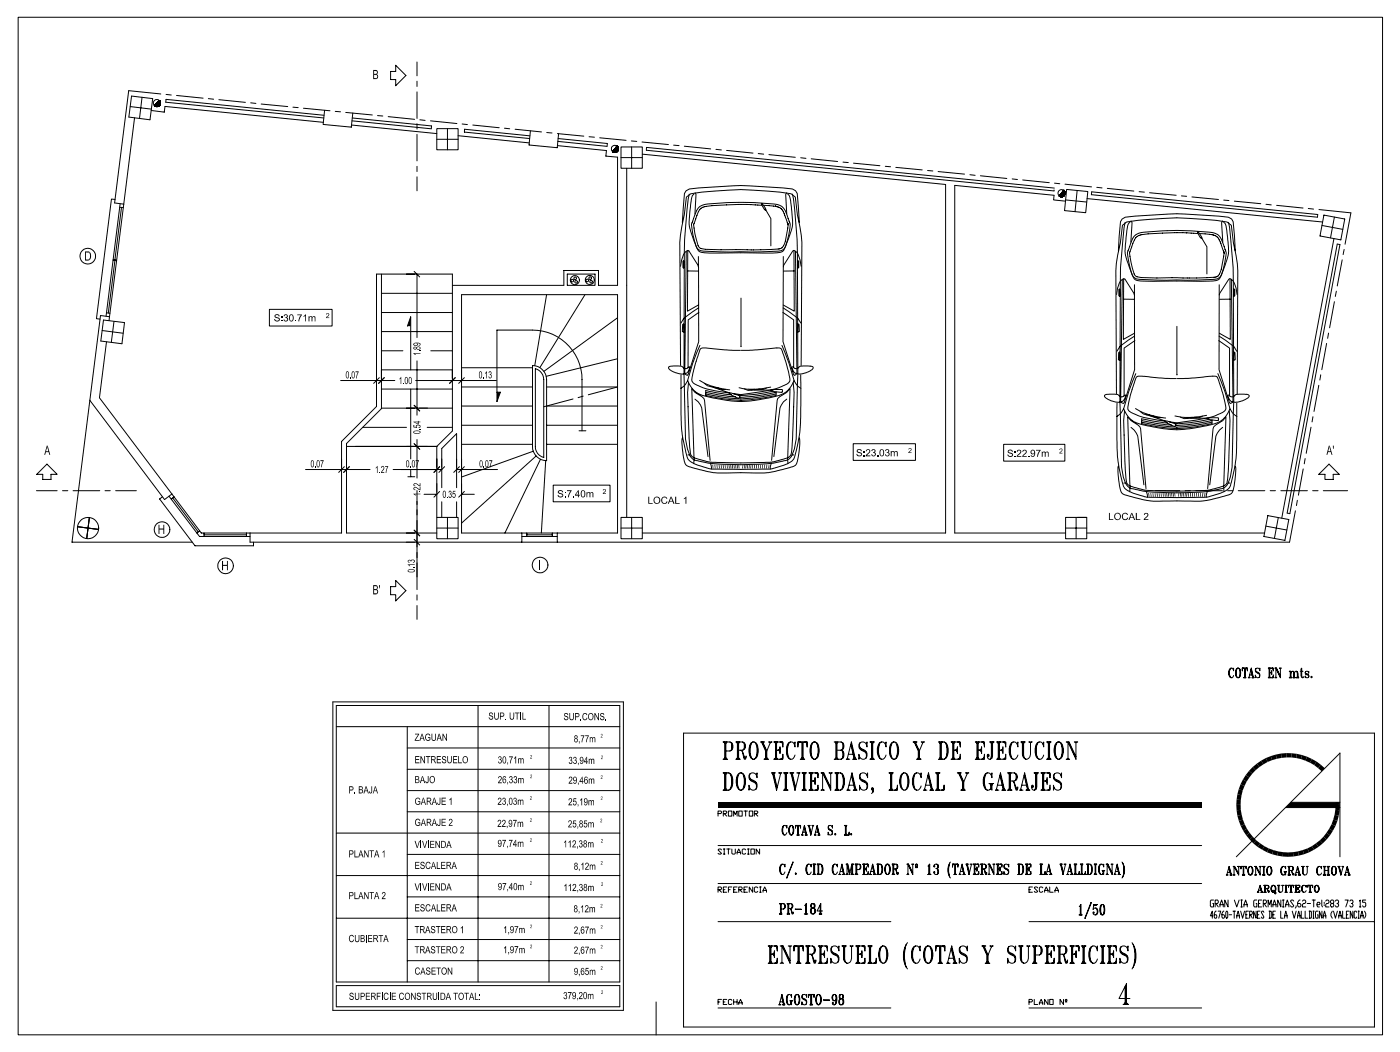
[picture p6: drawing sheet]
<svg xmlns="http://www.w3.org/2000/svg" width="395mm" height="297mm" viewBox="0 0 395 297" stroke-linecap="round" stroke-linejoin="round" font-family="sans-serif">
<g fill="none" stroke="#000" stroke-width=".28">
<path d="M5.1 4.9h385.1v286.9h-385.1zM111.7 18.4l2.9 2.9-2.9 2.9v-1.8h-1.5v-2.2h1.5zM117.7 17.5v3.9M36.7 30.1l6 .7M37.1 27.1l6 .7-.8 6-5.9-.8zM38 33.2l-7.1 56.1M40.1 27.4l-.7 6M42.7 31.2l3.7 .4 .2-1.6 44.7 4.5M43.6 29.8l1.4-1.4zM43.6 29.8l1.5-1.4-1.4 1.5M43.7 29.8l1.4-1.3-1.4 1.4M44.4 30l.9-.7-.8 .7"/>
<path d="M44.7 29.9l.5-.4-.5 .5M44.8 29.8l.3-.2-.3 .3M45 29.8v-.1l-.1 .1M45 28.4l-1.4 1.4M45.1 29.6l-.3 .3M45.1 28.5l-1.4 1.4M45.1 29.5l-.3 .4M45.2 28.6l-1.4 1.3M45.2 28.6l-1.4 1.4M45.2 28.6l-1.3 1.4M45.2 28.7l-1.3 1.3M45.2 29.4l-.5 .6"/>
<path d="M45.2 29.3l-.6 .7 .6-.6M45.3 28.8l-1.3 1.2M45.3 28.9l-1.2 1.1M45.3 28.9l-1.2 1.2M45.3 28.9l-1.1 1.2M45.3 29l-1.1 1.1M45.3 29l-1 1.1M45.3 29.2l-.9 .9M45.4 26.5l-9.1-.9-4 31.6 2.6 .4M46.9 26.6l1.4 .2M49.8 26.9l7.5 .8M58.8 27.8l1.5 .2"/>
<path d="M61.8 28.1l7.5 .8M70.7 29l1.5 .2M73.7 29.3l7.5 .8M82.7 30.2l1.5 .2M85.6 30.5l7.5 .7M91.4 32.5l-44.5-4.5-.1 .8 44.6 4.5M91.6 31.1l-.4 4 7.9 .8 .5-4M94.6 31.4l1.5 .1M97.6 31.7l7.5 .7M99.2 35.3l24.1 2.4M99.4 33.3l22.4 2.2-.1 .8-22.3-2.2M106.6 32.6l1.4 .1"/>
<path d="M109.6 32.9l7.4 .8M117.7 22.9v1.5M117.7 25.9v7.5M117.7 34.9v1.5M117.7 37.9v7.5M118.5 33.8l1.5 .2M121.5 34.1l7.4 .7M123.3 36.3h6v5.9h-6zM123.3 39.3h6M126.3 36.3v5.9M129.3 38.3l20.1 2M130.4 35l1.5 .1"/>
<path d="M133.4 35.3l7.5 .7M142.4 36.2l1.4 .1M145.4 36.4l7.4 .8M149.6 38.3l-18.5-1.9v.9l18.4 1.8M149.7 36.9l-.4 4 8 .8 .3-4M154.3 37.4l1.5 .1M157.3 37.7l7.5 .7M157.5 39.1l13.9 1.4-.1 .8-13.9-1.4M166.2 38.6l1.6 .1M169.2 38.9l7.5 .7M178.2 39.8l1.5 .1M32.5 56.3l-1-.2-4.3 33.8 1 .1"/>
<path d="M33.8 58.5h1M33.9 57.4l-4 31.8M34.3 58.5l-1.9 14.8M117.7 46.9v1.5M117.7 49.9v3.9M157.3 41.1l13.9 1.4-.2 1.5 3.3 .3v36.2h-5.4v-4.2h-9.8v4.2h-31.4M172.9 42.8l1.4-1.4-1.4 1.4M173.1 42.8l1.3-1.3-1.3 1.4M173.1 42.5l1.2-1.2-1.4 1.5M173.6 43l.9-1-.9 1M173.7 41.8l.5-.6-.8 1M173.8 42.9l.7-.7-.6 .7"/>
<path d="M174 42.8l.4-.3-.4 .3M174.1 42.8l.3-.3-.3 .3M174.2 41.2h.1M174.2 41.2l-.1 .1M174.2 41.2l-.1 .1 .1-.1M174.2 41.2l-.2 .2M174.2 41.2l-.5 .5M174.2 41.2l-.3 .2M174.2 41.2l-.3 .3M174.2 41.2l-.4 .5M174.2 41.3l-.6 .6M174.2 41.3l-.7 .7"/>
<path d="M174.2 41.3l-.9 .9M174.3 41.3l-1.4 1.5M174.3 41.3l-1 1M174.3 42.6l-.1 .1M174.3 41.4l-1.3 1.4 1.4-1.3M174.3 42.6l-.2 .2M174.4 42.5l-.3 .3M174.4 41.4l-1.3 1.5M174.4 42.4l-.4 .5M174.5 41.5l-1.4 1.4M174.5 41.6l-1.3 1.3M174.5 42.4l-.6 .5"/>
<path d="M174.5 41.7l-1.2 1.2M174.5 41.7l-1.2 1.3M174.5 41.8l-1 1.2M174.5 42.1l-.8 .9M174.5 42.2l-.8 .8M175.3 41.4h6v6.1h-6zM175.3 44.4h6M176.9 47.5v98.4M178.3 41.4v6.1M181.2 40l7.4 .8M181.3 43.5l85.6 8.5v98.3h-85.6M190.1 40.9l1.5 .2"/>
<path d="M193.1 41.2l7.5 .8M194.5 54.7a103.2 103.2 0 0 0-1.4 16.5l-.1 34.3 .5 18.3 .5 2.8 .6 1.8M195.8 54.8a2.93 2.93 0 0 0-.8 2.4 18.6 18.6 0 0 0-.2 7.6l1.8 5a1.92 1.92 0 0 0 2.2 1.5l17 .1a8.8 8.8 0 0 0 5.3-.7l1.4-3.3a12.3 12.3 0 0 0 .9-8.4l-.1-1.3a4.1 4.1 0 0 0-1-2.9M196.2 54.4l.2 .4-.3 5.5M197 58.7l.5-.5 1.3-.5a86.3 86.3 0 0 1 20.2-.1 3.4 3.4 0 0 1 3.1 2.9l.6 1.9a2.35 2.35 0 0 1 .2 2l-1.2 5.1a2.09 2.09 0 0 1-2 1.3l-7.7 .3-13.5-.3a2.09 2.09 0 0 1-2-1.3l-1-3.4-.2-1.7a6.4 6.4 0 0 1 .8-3.9zM202.1 42.1l1.5 .2M205.1 42.4l7.4 .8M214 43.3l1.5 .2M214.9 57.5l.5 .3 .8 1.2-.1 .3-.5-.4zM215.1 57.9a75.9 75.9 0 0 0-15.8 .3l-.4 .1a2.73 2.73 0 0 0-2.2 2.4l-1 2.6M215.6 57.9l3.3 .3M216.2 59.3l1.4 2.3v7.7"/>
<path d="M217 43.6l7.5 .8M218.9 58.2h.1M218.9 58.2h.1a2.87 2.87 0 0 1 2.5 2.5l.9 2.7a15.8 15.8 0 0 1-1.3 5.9 1.64 1.64 0 0 1-1.5 .9l-7 .3-9.1-.1-5.6-.3-.9-.8-.9-3.3-.4-2.6M222 54.4l-.3 .4 .3 5.5M223.6 54.7a103.2 103.2 0 0 1 1.4 16.5l.2 34.3-.5 18.3-.5 2.8-.7 1.8M226 44.5l1.5 .2M228.9 44.8l7.5 .8M237.9 45.7l1.5 .1M240.9 46l7.4 .7M249.9 46.9l1.4 .1M252.8 47.2l7.5 .7M261.8 48.1l1.5 .1"/>
<path d="M264.8 48.4l7.4 .7M273.7 49.3l1.5 .1M276.7 49.6l7.4 .7M285.7 50.5l1.4 .1M288.6 50.8l7.5 .7M297.5 53.8h.1M297.6 53l-115.1-11.4-.1 .8 115.1 11.4M297.6 51.6l1.5 .2M299 55.2l1.4-1.4-1.4 1.4M299.9 55.4l.6-.6-.6 .6M300.2 55.2l.2-.1-.2 .2M300.2 53.7h.1"/>
<path d="M300.2 53.7l-.1 .1M300.2 53.7l-.1 .2M300.2 53.7l-.2 .3M300.2 53.7l-.3 .4M300.3 53.7l-.4 .4 .4-.3M300.3 53.8l-.5 .4M300.3 53.8l-.6 .5M300.3 53.8l-.7 .7M300.3 53.8l-1.1 1.1M300.3 53.8l-1 .9M300.3 53.8l-1.3 1.5 1.4-1.4M300.4 53.9l-1.3 1.5"/>
<path d="M300.4 53.9l-1.4 1.4 1.4-1.3M300.5 54.9l-.5 .5 .5-.5-.4 .5 .3-.3M300.5 54.1l-1.3 1.3M300.5 54.2l-1.2 1.3 1.3-1.3-1.3 1.3 1.3-1.2-1.1 1.2M300.5 54.7l-.7 .8M300.6 51.9l7.5 .8M300.6 54.4l-1.1 1.1M300.6 54.4l-1 1.1M300.6 54.6l-1 .9M300.6 54.7l-.8 .8M300.7 56.7l-3.4-.3 .2-1.3-28-2.8v98h31.2M300.7 56.4l6 .6"/>
<path d="M301 53.4l6 .6-.6 6-6-.6zM304 53.7l-.6 6M306.8 56l66.5 6.6M308.1 54.1l63.8 6.4-.1 .8-63.8-6.4zM309.5 52.8l1.5 .2M312.5 53.1l7.5 .8M321.5 54.1l1.5 .1M324.4 54.4l7.5 .7M333.4 55.2l1.5 .2M336.4 55.5l7.5 .8M345.4 56.4l1.4 .2M348.4 56.7l7.4 .7"/>
<path d="M357.3 57.6l1.5 .2M360.3 57.9l7.4 .8M369.2 58.8l1.5 .2M372.2 59.1l9.1 .9-1.7 8.9M31.9 73.2l1 .2M31.9 73.4l1 .1M32.4 73.5l-1.8 14.8M107.7 77.3v37.9l-9.9 9.9v25.2h25.5M116.9 76.5l1.5 1.6M117.7 77.3v17.9M160.1 77.3h7.8v3.2h-7.8zM192.6 62.8l.6-8.2 .4-.8 1-.5a109.1 109.1 0 0 1 29 0l.9 .5 .5 .8 .6 8.2"/>
<path d="M192.7 73.7l.3-.2v2.1l-.3-.1zM193.7 70.9l-.4 34.3 .7 .7 .2-.3 3-9.2-.1-21-.1-.6-2.6-4-.3-.2a3.1 3.1 0 0 0-1.7 2.8l-.3 1.7M194 76.4l3.1 .1M194.1 70.7l-.1 17.1 3.1-1.8M195.7 63.3v.1M197.1 72.3v3M221.1 72.3v3M222.4 63.3h.1M224.1 70.7l.1 17.1-3.1-1.8M224.2 76.4l-3.1 .1M224.5 70.9l.4 34.3-.7 .7-.3-.3-2.9-9.2 .1-21v-.6l2.6-4 .4-.2a3 3 0 0 1 1.7 2.8l.3 1.7M225.3 73.5l.1 .2v1.8l-.2 .1z"/>
<path d="M315.6 70.7l.6-8.2 .5-.7 .9-.5a109.1 109.1 0 0 1 29.1 0l.9 .5 .4 .7 .6 8.2M316.7 78.9l-.4 34.3 .7 .6 .3-.3 2.9-9.2v-21l-.2-.5-2.5-4.1-.3-.1a3.1 3.1 0 0 0-1.8 2.7l-.3 1.8M317.1 78.7l-.1 17 3.2-1.7M317.5 62.7a116.8 116.8 0 0 0-1.3 16.5l-.1 34.2 .4 18.3 .5 2.9 .7 1.7M318.9 62.7a1.88 1.88 0 0 0-.8 1.9l-.3 3a11.7 11.7 0 0 0 .9 7.8l1 2.4a1.93 1.93 0 0 0 2.2 1.4l16.9 .1a12.6 12.6 0 0 0 5-.4l.6-.7a20.1 20.1 0 0 0 2.3-7.8l-.5-5.3a2.75 2.75 0 0 0-.8-2.4M319.2 62.3l.3 .5-.3 5.5M320 66.7l1.3-.9a76.7 76.7 0 0 1 21.2-.1 3.2 3.2 0 0 1 2.6 2.8l.6 1.9a2.35 2.35 0 0 1 .2 1.9 18.8 18.8 0 0 1-1.4 5.7l-1 .7a219.8 219.8 0 0 1-22.8 0l-.9-.7a21.1 21.1 0 0 1-1.6-6.9zM338 65.4h.2l.5 .7 .4 .7v.4l-.6-.5zM338.1 65.9a75.9 75.9 0 0 0-15.8 .3l-.4 .1a2.82 2.82 0 0 0-2.2 2.4l-.9 2.6 .4 2.7 .9 3.3 .8 .8 5.6 .3h11.2l4.9-.2a1.77 1.77 0 0 0 1.9-1.6l1-5.3M338.6 65.9l3.5 .3a2.61 2.61 0 0 1 1.8 1.1l1.6 4M339.2 67.2l1.4 2.4v7.7M345.1 62.3l-.3 .5 .3 5.5"/>
<path d="M345.5 71.3h.1M346.7 62.7a116.8 116.8 0 0 1 1.4 16.5l.1 34.2-.5 18.3-.5 2.9-.6 1.7M347.1 78.7l.1 17-3.1-1.7M347.5 78.9l.5 34.3-.8 .6-.2-.3-3-9.2 .1-21 .1-.5 2.6-4.1 .3-.1a3.1 3.1 0 0 1 1.8 2.7l.2 1.8M373.1 63.6l5.9 1.1M373.6 60.7l5.9 1.1-1.1 5.8-5.9-1.1zM376.5 67.3l-14.8 78.8M376.6 61.2l-1.1 5.9M377.4 68.8l.8 .2-14.2 75.9-.7-.2zM378.8 73.3l-1.4 7.3M379.3 70.4l-.2 1.4M28.8 93.2l6 .8"/>
<path d="M29.2 90.3l5.9 .7-.7 5.9-6-.7zM30.1 96.4l-2 15.8 28.7 38.1h39.6v-25.8l9.9-9.9v-37.3h21.4v44.2l-4.4 4.4M30.1 88.2l.9 .1M30.9 89.3l-2.5-.3-8.1 63.9h34M30.9 89.3l-.1 1.1M32.2 90.6l-.8 6M76 87.2h17.7v4.7h-17.7zM107.7 82.7h20M107.7 88.1h20M107.7 93.5h20M107.7 98.9h6M115 92l.9-2.6v14.9"/>
<path d="M121.6 98.9h6.1M154.3 83.1l-3.4 20M165.1 83.1l-12.7 20.6M174.3 89.6l-20.8 15.1M192.7 91.5l.3-.1 .1 2.2-.5-.1zM197.1 86.8l-4.1 3-.8 1.3M197.2 88.1l-3 2.1v13.5M197.5 97.4a60.9 60.9 0 0 0-3.6 10.2l-.9 1.4-.8 .5M209 98.8h-3.1l-4.8-.5a5.8 5.8 0 0 0-3.4 .1l-1.7 4.9a8.4 8.4 0 0 0-.6 4.4l1.4 1a23.3 23.3 0 0 0 8.9 2.1M209.1 84.1v13.6M209.2 98.8l7-.4a8.7 8.7 0 0 1 4.2-.1l.8 1.9a21.4 21.4 0 0 1 1.6 7.4l-.3 .4-1.1 .7a18.9 18.9 0 0 1-7 1.8l-5.3 .8-2.1-.3M220.7 97.4a66.2 66.2 0 0 1 3.5 10.2l1 1.4 .8 .5"/>
<path d="M220.9 88.1l3.1 2.1v13.5M221 86.8l4.2 3 .8 1.3M225.2 91.4l.3 .1 .1 2-.5 .1zM315.7 99.4l.3-.1 .1 2.3-.5-.1zM315.8 81.6l.2-.1v2l-.2-.1zM317 84.4h3.1M320.2 80.3v2.9M320.2 94.8a12 12 0 0 0-5 4.3M320.3 96.1l-3.1 2.1v13.4M332.1 92v13.7M344 96.1l3 2.1v13.4M344 94.8l4.3 3 .7 1.3"/>
<path d="M344.1 80.3v2.9M347.2 84.4h-3M348.3 81.5l.2 .1v1.8l-.3 .1zM348.3 99.3l.2 .1 .1 2.1-.5 .1zM374.4 96.9l-1.4 7.4M374.9 93.9l-.2 1.5M376.6 85.1l-1.4 7.4M377.1 82.1l-.2 1.5M25.4 112.9l21 28 2.1-1.6M96.1 107.3h15.3M107.1 106.5l-1.6 1.6M107.7 104.3h20"/>
<path d="M107.7 109.7h20M107.7 115.1h20M108.5 106.5l-1.7 1.6M115.9 109.7v19.7M116.9 114.3l1.5 1.6M117.3 107.3h22.8M117.7 101.8v15.3M128.5 106.5l-1.6 1.6M130.3 114.5h20M130.3 109.1h20M130.3 103.7h20M130.3 119.9h20"/>
<path d="M131.1 106.5l-1.6 1.6M140.3 110.6h.9l-.9 2.6v-20.1h10a14 14 0 0 1 14 14v14.4M150.3 103.1a4 4 0 0 1 4 4v22.8a4 4 0 0 1-4-4zM151.1 104a3.3 3.3 0 0 1 2.4 3.1v21.9a3.1 3.1 0 0 1-2.4-3.1zM154.3 109.1h20l-8.3 2.2M154.3 114.5h20M154.3 119.9h20M161.7 112.5l-8.2 2.2M164.6 111.7l-1.4 .4M174.3 101.2l-20.2 4.9M192.1 103.1l-.2-34.7 1.8-12.8 1.2-.9a85.2 85.2 0 0 1 28.4 0l1.2 .9 1.8 12.8-.2 34.7M192.2 105.7l.1 14.1 .4 3.8 .8 3.9a3.9 3.9 0 0 0 3.3 3.6l3.2 1a161.4 161.4 0 0 0 17.7 .1l4.4-1.3a3.6 3.6 0 0 0 2.5-3.4l1.1-5.5 .2-2.9 .1-13.4"/>
<path d="M194.1 107.4a6.6 6.6 0 0 0 5.7 4.5 32.7 32.7 0 0 0 18.6 0 6.5 6.5 0 0 0 5.7-4.5M194.3 107.9l-.2 2.8 .6 16a2.14 2.14 0 0 0 1.8 2.6l3.3 .9a145.4 145.4 0 0 0 17.4 .2l4-.9a2.32 2.32 0 0 0 2.3-2.8l.6-16-.2-2.8M194.6 103.4l-.7 .5-.6 .1-1.1-.7h-2.7a.59 .59 0 0 0-.8 .3 .59 .59 0 0 0 .4 .8l2.4 1 1.2 .1 .6-.2a1.23 1.23 0 0 0 1.2-1.1l.2-.5M195.2 109.6l.6 21.2M195.3 109.7l.8 1 2.6 1.7 .1 .5 1.6 16.9M196.1 112.6a4.1 4.1 0 0 1 2.1 3.4l1.6 12.8M197.4 107.3l3.1 1.5 2.7 .7 2.8 .4M198.8 108.1l.8 .7 6.1 1.9M199.1 110.2l7.3 1.1M199.1 110.7l4 .7 4.5 .5M199.1 111.1a36.4 36.4 0 0 0 19 .2l.9-.2M199.2 110.2v1.3"/>
<path d="M200.4 109l1 .1M201.3 109.2l2.5 .7 1-.1M202.6 109.3l.5 .4M205.7 110.7l3.1 .9-.1 .5-.5 .2-1.7-.8zM210.1 109.7l1.1 .4 6.6-.1M212.9 109.8l-.9 .2M214.1 109.7l.6 .2M216.3 109.4l-.9 .4-2.6 .2M217.5 109.2l-4.2 .6h-2.4l-2.3-.5M217.5 110l3.3-.1 .1 .4-.4 .4-2-.3zM218.3 110.3l-4.7 .9-5.1 .3M219 110.5v1l-3.4 .7a32.7 32.7 0 0 1-14.3-.2l-2.2-.5"/>
<path d="M219 110.7l-6.2 1.1-4.1 .2M222 112.6a4.4 4.4 0 0 0-2 3.4l-1.6 12.8M222.8 109.7l-.8 1-2.5 1.7-.2 .5-1.5 16.9M223 109.6l-.6 21.2M223.5 103.4l.7 .5 .7 .1 .9-.7h2.6a.74 .74 0 0 1 1.1 .5l-.8 .8-1.3 .6-1.5 .3-1.1-.2a1.23 1.23 0 0 1-1.1-1.1l-.2-.5M315.1 111l-.2-34.7 .1-1.9 1.2-5.9 .6-5 1.2-.9a85.2 85.2 0 0 1 28.3 0l1.2 .9 .6 5 1.1 5.9 .1 1.9-.1 34.7M315.3 113.7l-.1 10.3a42.2 42.2 0 0 0 1.9 13.2l.7 .8 1 .6 4.4 1.5a186.8 186.8 0 0 0 17.8 0l3.4-1a3.8 3.8 0 0 0 3.2-3.2l1-4.9 .4-3.3v-14M317.2 115.4a7 7 0 0 0 6.1 4.6 34.2 34.2 0 0 0 21.1-1.2l1.5-1.3 1.2-2.1M317.4 115.9l-.3 2.7 .7 16.1a2.25 2.25 0 0 0 1.9 2.6l1.1 .3a12.7 12.7 0 0 0 4.8 .8 117.4 117.4 0 0 0 15.6-.2l.6-.2a8.8 8.8 0 0 0 4.3-1.6l.4-1.7 .3-4.7 .3-11.4-.2-2.7M317.7 111.4l-1 .5-.6-.1-.7-.5-.8-.1h-2.2l-.7 .4a4.7 4.7 0 0 0 2.8 1.7l.2 .1a2.47 2.47 0 0 0 2.6-.8l.4-1M318.3 117.6l.6 21.1M318.3 117.6l.9 1 1.9 1.2 .6 .6 .2 .5 1.5 16.9"/>
<path d="M320.5 115.2l3.4 1.6 5.1 1.1M320.5 105.4l-1.9 5-1.5 4.9a4.6 4.6 0 0 1-1.9 2.2M321.8 116l.9 .8 6.1 1.9M322.2 118.6l3.7 .7 4.7 .6M322.2 119l2.5 .5a35.3 35.3 0 0 0 17.4-.5M323.5 117h.9M324.3 117.2l2.5 .7 1-.1M325.6 117.3l.5 .4M328.7 118.7h.7l2.5 .9-.1 .5-.5 .1-1.7-.8zM332 106.8l-11-.7a8.2 8.2 0 0 0-1.5 3.8l-1.2 4.9 .2 .9a8.4 8.4 0 0 0 4.1 2l6.2 1.1M332.3 106.8l3-.1 6-.6a2.88 2.88 0 0 1 2.2 .2l1.1 3.1 1.2 4.4a1.98 1.98 0 0 1-.1 2l-1.3 .8a18.9 18.9 0 0 1-6.9 1.9l-5.4 .8-2.1-.3M333.1 117.6l1.1 .5 6.6-.2"/>
<path d="M335.9 117.7l-.9 .3M337.1 117.6l.6 .2M339.4 117.3l-.9 .5-2.6 .1M340.5 117.1l-4.5 .6h-2.4l-2-.4M340.6 118l3.2-.2 .1 .5-.4 .3-1.9-.2zM341.3 118.2l-5 1-4.8 .3M342.1 118.4v1.1l-1.4 .3a36.8 36.8 0 0 1-18.5-.3v-1.4l7.2 1.2M342.1 118.6l-6.7 1.2-3.6 .2M343.7 105.4l2 5 1.4 4.9a4.4 4.4 0 0 0 2 2.2M345.9 117.6l-.8 1-2 1.2-.5 .6-.3 .5-1.5 16.9M346 117.6l-.6 21.1M346.6 111.4l.8 .5h.5l.9-.6 2.7-.1a.62 .62 0 0 1 .8 .1 .62 .62 0 0 1 0 .8l-1.6 .9-1.2 .4a2.47 2.47 0 0 1-2.6-.8l-.4-1"/>
<path d="M370.5 117.5l-.2 1.5M372.2 108.7l-1.4 7.3M372.7 105.7l-.2 1.5M10.3 138.4h5.8M10.4 133.8l2.9-2.9 2.8 2.9h-1.7v1.4h-2.3v-1.4zM17.7 138.4h1.4M20.6 138.4h7.6M29.6 138.4h1.5M32.6 138.4h5.9M47.7 140l8.6 11.3h14.3M86.2 132.4h18.2M97.2 131.6l-1.6 1.6"/>
<path d="M97.8 125.9h25.5M98.6 131.6l-1.6 1.6M102.4 120.5h12.3M111 132.4h13.7M115.1 134.5h2M115.9 132.6v1.9M116.9 125.1l1.5 1.6M117.7 124v10.8M117.7 138.3v28M119.7 139.4h3.6M120.6 120.5h7.1M123.3 125.9v20"/>
<path d="M124.1 131.6l-1.6 1.6M124.1 138.6l-1.6 1.6M124.7 137.5v-11l4.2-4.2v15.2M125.5 131.6l-1.6 1.6M128.9 132.4h11.5M129.7 131.6l-1.6 1.6M130.3 139.4h3.6M130.3 125.3h20M131.1 131.6l-1.6 1.6M131.1 138.6l-1.6 1.6M150.5 127.3l-20.2 7.2M151.3 128.6l-21 18.9"/>
<path d="M152.5 129.5l-10 20.8M154 129.9l-1.2 20.4M154.3 125.3h20M156.1 136.8h16.1v4.7h-16.1zM163.4 121.5h2M192.6 123.5l-.2 1.5 .3 2.5a6.1 6.1 0 0 0 1.1 3.8l1.6 .6 3.8 1 3.3 .5h13.2l4.5-.9a9.7 9.7 0 0 0 4.5-1.6l.6-1.9a16.5 16.5 0 0 0 .3-5.5M194.1 128.3a.51 .51 0 0 1 .8 .5l1.1 1 2.3 .5a25 25 0 0 0 8.1 .7 65.1 65.1 0 0 0 12.5-.5l.7-.2a5.5 5.5 0 0 0 3.6-1.4l.2-.2a.45 .45 0 0 1 .2-.4 .45 .45 0 0 1 .4 0M200.5 130.7l.2 1.6M217.7 130.7l-.3 1.6M240.8 125.1h17.6v4.7h-17.6zM283.3 125.3h17.2v4.7h-17.2zM315.6 131.5l.1 3.9a5.7 5.7 0 0 0 1.1 3.8l3.7 1.2 4.2 .9h9.5a24.6 24.6 0 0 0 10-1l3.3-1.1a4.2 4.2 0 0 0 .9-3l.4-3.9-.1-.8"/>
<path d="M317.2 136.3h.5a3 3 0 0 0 2.8 1.7l.6 .1a29 29 0 0 0 8.3 .8 52.8 52.8 0 0 0 13.2-.6l.6-.2a3.8 3.8 0 0 0 3.3-1.6l.2-.3 .4 .1M319.2 120.5a4.4 4.4 0 0 1 2 3.5l1.6 12.7M323.5 138.6l.3 1.7M326.1 138.4h6.9M334.5 138.4h1.5M337.5 138.4h7.5M340.7 138.6l-.3 1.7M345.1 120.5a4.4 4.4 0 0 0-2.1 3.5l-1.6 12.7M346.5 138.4h1.5M349.5 138.4h7.5M358.5 138.4h1.5M361.5 138.4h7.5"/>
<path d="M367.8 132.2l-1.4 7.5M368.3 129.3l-.2 1.5M370 120.5l-1.4 7.3M370.5 138.4h1.5M373.5 138.4h6.8M375.1 130.9l2.9 2.9h-1.7v1.4h-2.4v-1.4h-1.7zM21.9 148.5l5.9 .8M25.2 145.9l-.7 6M45.8 140.1l-.8 .6 10 13.2h16.5v-1M48.7 140.4l7.3 9.6M49.1 140.1l-.8 .7M56.3 149.7l-.8 .6"/>
<path d="M57.6 150.8h12M57.6 150.3v1M69.6 150.3v1M116.9 149.5l1.5 1.6M116.9 152.1l1.5 1.6M123.3 145.9h6v6h-6zM123.3 148.9h6M124.7 141.5v4.4M126.3 145.9v6M128.9 141.5v4.4M130.3 149.9h.1M147.3 150.3h1.4v1h-1.4"/>
<path d="M147.3 150.3h-17v-67.2h44v67.2h-17M147.3 150.3v2.6M148.7 150.8h7.2M148.7 151.3h7.2M148.7 150.3h7.2M152.3 158v2.6M157.3 150.3h-1.4v1h1.4M157.3 150.3v2.6M175.3 145.9h6v6h-6zM175.3 148.9h6M178.3 145.9v6M300.7 145.9h6v6h-6z"/>
<path d="M300.7 148.9h6M303.7 145.9v6M304.1 145.9h2.6M306.7 150.3h50.2M357.3 148.4l5.9 1.1M357.8 145.4l5.9 1.1-1.1 5.9-5.9-1.1zM360.8 146l-1.1 5.8M365.6 144.1l-1.7 8.8h-293.3v-2.6M366.1 141.1l-.2 1.5M111.7 163.7l2.9 2.9-2.9 2.9v-1.8h-1.5v-2.3h1.5zM117.7 167.8v1.4M117.7 170.8v3.9"/>
<path d="M93.9 198h82v86.9h-82zM94.9 199h80v77.9h-80zM134.9 199v77.9M154.9 199v77.9M347.1 188.8l-.2 .6 .2 1.4M347.4 188.4a2.11 2.11 0 0 0 0 2.7M348.1 188.8v-.4v.8v-.4a.62 .62 0 0 0-.7-.4 .62 .62 0 0 0-.5 .7v1.4a.64 .64 0 0 0 .6 .6 .64 .64 0 0 0 .6-.6M349 188.8l-.2 .6 .2 1.4M349.1 188.6a.6 .6 0 0 1 .6-.1 .6 .6 0 0 1 .4 .6v.9a.96 .96 0 0 1-.8 1.1 1.87 1.87 0 0 1-.2-2.5zM349.3 188.4a2.11 2.11 0 0 0 0 2.7M349.5 188.4a2.11 2.11 0 0 1 0 2.7M349.9 188.8l.2 .6-.2 1.4"/>
<path d="M350.7 188.4l-.1 .8v-.8h1.4v.8v-.8M350.8 188.4l-.2 .4M350.9 188.4l-.3 .3M350.9 191.1h.8M351 188.4l-.4 .2M351.2 188.4v2.7M351.2 191l-.2 .1M351.2 190.9v.2M351.3 188.6v2.4M351.4 188.4v2.7M351.4 190.9l.1 .2M351.4 191l.2 .1"/>
<path d="M351.6 188.4l.4 .2M351.8 188.4l.2 .3M351.9 188.4l.1 .4M352.3 191.1h.5M352.5 191l.6-2.6 .6 2.7M352.5 191l-.1 .1M352.5 191l.2 .1M352.7 190.4h.8M353 188.8l.6 2.3M353.1 188.8l.6 2.3M353.3 191.1h.6M353.6 191l-.2 .1"/>
<path d="M353.6 190.9l-.1 .2M353.7 190.9l.2 .2M354.4 189.2l1.1 1M354.5 188.6v.7l.7 .4a.73 .73 0 0 1 .4 1 .73 .73 0 0 1-1 .3l-.3-.6v.7l.1-.3M355.5 188.8l.1-.4v.8a.68 .68 0 0 0-.4-.7 .68 .68 0 0 0-.7 .1 .74 .74 0 0 0 .2 1.1l.7 .4v.9M357.9 188.4h1.5v.8l-.1-.8M357.9 191.1h1.5v-.7l-.1 .7M358 188.4l.2 .2M358.1 188.4l.1 .3M358.2 188.4v2.7M358.2 191l-.2 .1M358.2 190.9l-.1 .2"/>
<path d="M358.3 188.6v2.4M358.4 188.4v2.7M358.4 189.7h.5M358.4 190.9v.2M358.4 191l.1 .1M358.4 188.4v.3M358.5 188.4l-.1 .2M358.9 189.4l-.2 .3 .2 .3M358.9 189.6l-.4 .1 .4 .2M358.9 189.2v1zM358.9 188.4l.5 .2M359.1 188.4l.3 .3"/>
<path d="M359.2 188.4l.2 .4M359.4 191l-.5 .1M359.4 190.9l-.3 .2M359.4 190.8l-.2 .3M359.8 188.4h.5l1.1 2.4M359.8 191.1h.5M359.9 188.4l.2 .2M360.1 191l-.2 .1M360.1 191l.2 .1M360.2 188.4l1 2.4M361.1 188.4h.5M361.1 188.4l.3 .2"/>
<path d="M361.4 188.6v2.5l-1.3-2.7v2.6M361.5 188.4l-.1 .2M363.9 189.3h.4v1.8M363.9 191.1h.7M363.9 189.3l.3 .1M364.1 189.3l.1 .3M364.2 189.3v1.8M364.2 191l-.3 .1M364.2 190.9l-.1 .2M364.2 189.4v1.6M364.3 189.9l.4-.6 .4 .1 .2 1.7M364.3 190.9l.1 .2"/>
<path d="M364.3 191l.2 .1M364.9 191.1h.7M365 189.3l.1 1.8M365.1 189.6l.1 1.4M365.1 191l-.1 .1M365.1 190.9l-.1 .2M365.3 189.9l.4-.6 .4 .1 .2 1.7M365.3 190.9l.1 .2M365.3 191l.2 .1M365.8 191.1h.8M365.9 189.3l.2 .6v1.2M366.1 189.6l.1 1.4"/>
<path d="M366.1 191l-.2 .1M366.1 190.9l-.1 .2M366.3 190.9l.1 .2M366.3 191l.2 .1M366.9 189.3h.8M367.3 188.7l.1 2.2M368 190.8l-.3 .3-.4-.2-.1-2.2 .2-.3v2.2l.2 .5M368.4 189.6l.1 .3 .6 .2 .3 .4v.4l-.3 .2h-.4l-.3-.5v.5l.1-.2M368.5 190l.8 .4M368.5 189.4l-.1 .5M369.3 189.6l.1-.3v.6l-.2-.5-.6-.1-.2 .3 .1 .5a.88 .88 0 0 1 .9 .8M369.4 190.5l-.1 .5"/>
<path d="M370.1 190.9l.1 .1zM370.1 190.8l.2 .1-.1 .2-.2-.1zM94.9 204.9h80M114.9 204.9v72M114.9 210.9h60M114.9 217h60M192.9 206.8h195v82.8h-195zM204 218h1.7a1.79 1.79 0 0 1 1.1 1.8 2.72 2.72 0 0 1-1.1 3h-1.7M204 209.3h2a1.35 1.35 0 0 1 .9 1.2 1.35 1.35 0 0 1-.9 1.3h-1.1M204 214.1h1.4M204.2 218l.4 .2M204.2 209.3l.4 .2"/>
<path d="M204.4 218l.2 .4M204.4 209.3l.2 .4M204.6 209.3v4.8M204.6 218v4.8M204.6 213.9l-.4 .2M204.6 213.7l-.2 .4M204.7 218.2v4.4M204.7 209.5v4.4M204.9 209.3v4.8M204.9 218v4.8M204.9 213.7l.1 .4M204.9 213.9l.3 .2"/>
<path d="M205 218l-.1 .4M205 209.3l-.1 .4M205.2 218l-.3 .2M205.2 209.3l-.3 .2M205.7 218a2.89 2.89 0 0 1 .8 3l-.2 .9-.6 .9M206 209.3l.3 .2 .2 .4v1.2l-.2 .5-.3 .2M206.3 218.7a4.1 4.1 0 0 1 0 3.4M206.5 209.7l.2 .5-.2 1.1M207.6 209.3h2a1.23 1.23 0 0 1 .8 1.1 1.23 1.23 0 0 1-.8 1.2h-1.2M207.6 214.1h1.3M207.8 209.3l.3 .2M207.9 209.3l.2 .4"/>
<path d="M208.1 209.3v4.8M208.1 213.9l-.3 .2M208.1 213.7l-.2 .4M208.3 218.7a4.1 4.1 0 0 0 0 3.4M208.3 209.5v4.4M208.4 218.2a1.11 1.11 0 0 1 1.2-.1 1.11 1.11 0 0 1 .6 1 3 3 0 0 1-.9 3.7 2.11 2.11 0 0 1-1.5-2.8l.3-1.3zM208.4 209.3v4.8M208.4 213.7l.2 .4M208.4 213.9l.4 .2M208.6 209.3l-.2 .4M208.8 209.3l-.4 .2M208.9 218a3.9 3.9 0 0 0 0 4.8"/>
<path d="M209.1 211.6l.3 .2 .7 2.3h.3l.2-.9M209.3 218a3.4 3.4 0 0 1 .6 3.9l-.6 .9M209.4 211.8l.8 1.9 .4-.3M209.6 209.3l.3 .2a1.67 1.67 0 0 1-.3 2.1M209.9 218.7a4.1 4.1 0 0 1 0 3.4M209.9 213.2l.2 .5 .3 .2M210.1 209.7l.1 .5-.1 .9M211.5 219.3a2.28 2.28 0 0 0 1.8 1.4l.2 .5M211.7 218.2a1.16 1.16 0 0 0 .3 1.6l1 .5a1.36 1.36 0 0 1 .7 1.5 1.36 1.36 0 0 1-1.4 1l-.5-.2-.4-1.2v1.4l.1-.7M211.9 209.9a4.2 4.2 0 0 0 0 3.5M212 209.5a1.14 1.14 0 0 1 1.2-.1 1.14 1.14 0 0 1 .6 1 3 3 0 0 1-.9 3.7 2.11 2.11 0 0 1-1.5-2.8zM212.5 209.3a3.5 3.5 0 0 0-.6 3.9l.6 .9"/>
<path d="M212.9 209.3a3.9 3.9 0 0 1 0 4.8M213.5 218.7l.2-.7v1.3a1.24 1.24 0 0 0-.6-1.2 1.24 1.24 0 0 0-1.4 .1 1.35 1.35 0 0 0 .3 2.1l1 .4a1.37 1.37 0 0 1 .3 1.9M213.5 209.9a4.2 4.2 0 0 1 0 3.5M214.6 209.3h1.2M214.8 209.3l.3 .2M214.9 209.3l1.2 2.5v2.3M215.1 209.3l1.1 2.5v2.1M215.3 209.3l1.1 2.5v2.3M215.6 214.1h1.3M215.6 209.3l-.3 .2M216.1 213.9l-.3 .2M216.1 213.7l-.2 .4"/>
<path d="M216.4 213.7l.2 .4M216.4 213.9l.3 .2M216.9 209.3h1M217 209.3l.4 .2M217.4 209.5l-1 2.3M217.7 218h1.1M217.7 209.3l-.3 .2M217.8 218l.4 .4M218 218l1.2 4.8M218.2 218l1 4.1v.7M218.4 209.3h2.5v1.4l-.1-1.4M218.4 214.1h2.5v-1.4l-.1 1.4"/>
<path d="M218.4 218l.9 4.1M218.5 218l-.1 .4M218.5 209.3l.4 .2M218.7 218l-.3 .2M218.7 209.3l.2 .4M218.9 209.3v4.8M218.9 213.9l-.4 .2M218.9 213.7l-.2 .4M219 209.5v4.4M219.2 213.9l.3 .2M219.2 209.3v4.8M219.2 211.6h.9"/>
<path d="M219.2 213.7l.1 .4M219.3 209.3l-.1 .4M219.5 209.3l-.3 .2M219.7 218h.9M220 218l.3 .2M220.1 210.7v1.8l-.1-.9zM220.1 211.1l-.3 .5 .3 .4M220.1 211.3l-.6 .3 .6 .2M220.1 209.3l.8 .2M220.3 218.2l-1.1 4.6M220.5 218l-.2 .2M220.5 209.3l.4 .4"/>
<path d="M220.6 209.3l.3 .6M220.9 213.9l-.8 .2M220.9 213.7l-.4 .4M220.9 213.4l-.3 .7M221.1 218h1.3M221.3 218l.3 .2M221.4 218l.2 .4M221.6 218v4.8M221.7 218.2v4.4M221.9 218v4.8M222.1 218l-.2 .4M222.2 218l-.3 .2"/>
<path d="M222.4 209.9a4.2 4.2 0 0 0 0 3.5M222.9 218h1.1M223.1 209.3a3.9 3.9 0 0 0 0 4.8M223.1 218l.3 .4M223.2 218l1.2 4.8M223.4 218l1 4.1v.7M223.6 218l.9 4.1M223.7 218l-.1 .4M223.9 218l-.3 .2M224.2 209.9l.2-.6v1.4l-.2-.8a1.1 1.1 0 0 0-1.3-.6 1.1 1.1 0 0 0-.8 1.1 3 3 0 0 0 1 3.7 1.21 1.21 0 0 0 1.3-1.2M224.8 218h1M225.2 218l.3 .2"/>
<path d="M225.3 209.3l-.1 1.4v-1.4h2.6v1.4l-.2-1.4M225.5 218.2l-1.1 4.6M225.5 209.3l-.3 .6M225.7 218l-.2 .2M225.7 209.3l-.5 .4M225.8 214.1h1.3M226 209.3l-.8 .2M226.3 218h1.3M226.3 209.3v4.8M226.3 213.9l-.3 .2M226.3 213.7l-.2 .4M226.5 218l.3 .2"/>
<path d="M226.5 209.5v4.4M226.7 218l.1 .4M226.7 209.3v4.8M226.7 213.7l.1 .4M226.7 213.9l.3 .2M226.8 218v4.8M226.9 218.2v4.4M227 209.3l.8 .2M227.1 218v4.8M227.3 218l-.2 .4M227.3 209.3l.5 .4M227.5 218l-.4 .2"/>
<path d="M227.5 209.3l.3 .6M228.3 218h2.5v1.3l-.1-1.3M228.4 218l.4 .2M228.6 218l.2 .4M228.8 218v4.8M228.9 218.2v4.4M229.1 209.9a4.8 4.8 0 0 0 0 3.5M229.1 218v4.8M229.2 209.5a1.11 1.11 0 0 1 1.2-.1 1.11 1.11 0 0 1 .6 1 4.1 4.1 0 0 1-.5 3.5 1.08 1.08 0 0 1-1.2 .1 1.08 1.08 0 0 1-.5-1.1 4.2 4.2 0 0 1 .4-3.4zM229.2 218l-.1 .4M229.4 218l-.3 .2M229.7 209.3a2.89 2.89 0 0 0-.8 3l.2 .9 .6 .9"/>
<path d="M230 219.3v1.9l-.1-.9zM230 219.8l-.3 .5 .3 .4M230 209.3a3.4 3.4 0 0 1 .7 3.9l-.7 .9M230 218l.8 .2M230.4 218l.4 .4M230.5 218l.3 .7M230.7 209.9a4.8 4.8 0 0 1 0 3.5M231.7 218h.8l1.9 4.1M231.8 218l.4 .2M232.3 218l2 4.1M233.9 218h1M234.1 218l.3 .2"/>
<path d="M234.4 218.2v4.6l-2.2-4.8v4.6M234.8 218l-.4 .2M235.4 209.3h2a1.23 1.23 0 0 1 .8 1.1 1.23 1.23 0 0 1-.8 1.2M235.6 218h1.6a2.42 2.42 0 0 1 1.1 3 2.08 2.08 0 0 1-1.1 1.8h-1.6M235.6 209.3l.3 .2M235.8 218l.3 .2M235.8 209.3l.1 .4M235.9 218l.2 .4M235.9 209.3v4.8M235.9 213.9l-.3 .2M235.9 213.7l-.1 .4M236.1 209.5v4.4"/>
<path d="M236.1 218v4.8M236.2 211.6h1.2l.5 .2a1.5 1.5 0 0 1-.5 2.3h-2M236.2 209.3v4.8M236.2 218.2v4.4M236.2 213.7l.2 .4M236.2 213.9l.4 .2M236.4 218v4.8M236.4 209.3l-.2 .4M236.6 218l-.2 .4M236.6 209.3l-.4 .2M236.7 218l-.3 .2M237.2 218a3.4 3.4 0 0 1 .6 3.9l-.6 .9"/>
<path d="M237.4 209.3l.3 .2a1.6 1.6 0 0 1-.3 2.1M237.4 211.6l.3 .2 .2 .5v1.1l-.5 .7M237.8 218.7a4.1 4.1 0 0 1 0 3.4M237.9 209.7l.1 .5-.1 .9M237.9 212l.1 .5-.1 1.2M238.8 214.1h1M239.1 213.9l1.2-4.6 1.1 4.8M239.1 213.9l-.1 .2M239.1 213.9l.4 .2M239.5 212.7h1.5M240.1 209.9l1 4.2M240.3 218.7l1 4.1"/>
<path d="M240.3 209.9l1 4.2M240.5 218.7l.9 4.1M240.6 214.1h1.2M241.1 213.9l-.3 .2M241.1 213.7l-.1 .4M241.3 213.7l.3 .4M242.6 210.7l.1 .4a2.37 2.37 0 0 1 1.8 1.4M242.7 219.3a2.28 2.28 0 0 0 1.8 1.4l.2 .5M242.7 209.5a1.18 1.18 0 0 0 .4 1.6l1 .5a1.35 1.35 0 0 1 .6 1.5 1.35 1.35 0 0 1-1.3 1l-.8-.7-.2-.7v1.4l.2-.7M242.9 218.2a1.22 1.22 0 0 0 .3 1.6l1 .5a1.36 1.36 0 0 1 .7 1.5 1.36 1.36 0 0 1-1.4 1l-.5-.2-.4-1.2v1.4l.1-.7M244.5 209.9l.2-.6v1.4l-.2-.8a1.15 1.15 0 0 0-1-.7 1.15 1.15 0 0 0-1.1 .7v.8a2.89 2.89 0 0 0 1.9 1.6l.2 .4-.2 1.2M244.7 218.7l.2-.7v1.3a1.26 1.26 0 0 0-.7-1.2 1.26 1.26 0 0 0-1.3 .1 1.4 1.4 0 0 0 .3 2.1l1 .4a1.37 1.37 0 0 1 .3 1.9"/>
<path d="M245.5 214.1h1.3M245.5 209.3h1.3M245.7 209.3l.3 .2M245.8 209.3l.2 .4M246 209.3v4.8M246 213.9l-.3 .2M246 213.7l-.2 .4M246.1 209.5v4.4M246.3 209.3v4.8M246.3 213.7l.2 .4M246.3 213.9l.3 .2M246.5 209.3l-.2 .4"/>
<path d="M246.6 209.3l-.3 .2M248.1 209.9a4.2 4.2 0 0 0 0 3.5M248.8 209.3a3.5 3.5 0 0 0-.7 3.9l.7 .9M249.9 209.9l.2-.6v1.4l-.2-.8a1.1 1.1 0 0 0-1.3-.6 1.1 1.1 0 0 0-.8 1.1 3.9 3.9 0 0 0 .4 3.5l.6 .2a1.28 1.28 0 0 0 1.3-1.2M250.9 218h1.2M251 218l.3 .2M251.2 218l.1 .4M251.3 218v4.8M251.5 209.9a4.2 4.2 0 0 0 0 3.5M251.5 218.2v4.4M251.7 209.5a1.11 1.11 0 0 1 1.2-.1 1.11 1.11 0 0 1 .5 1 4.1 4.1 0 0 1-.4 3.5 1.11 1.11 0 0 1-1.2 .1 1.11 1.11 0 0 1-.6-1.1 4.4 4.4 0 0 1 .5-3.4zM251.7 218v4.8"/>
<path d="M251.8 218l-.1 .4M252 218l-.3 .2M252.1 209.3a3.9 3.9 0 0 0 0 4.8M252.5 209.3a3.5 3.5 0 0 1 .6 3.9l-.6 .9M253.1 209.9a4.2 4.2 0 0 1 0 3.5M254.4 218.7a4.1 4.1 0 0 0 0 3.4M254.6 218.2a1.11 1.11 0 0 1 1.2-.1 1.11 1.11 0 0 1 .6 1 4.2 4.2 0 0 1-.5 3.5 1.11 1.11 0 0 1-1.2 .1 1.11 1.11 0 0 1-.6-1 4 4 0 0 1 .5-3.5zM255.1 218a3.9 3.9 0 0 0 0 4.8M255.4 218a3.4 3.4 0 0 1 .6 3.9l-.6 .9M256 218.7a4.1 4.1 0 0 1 0 3.4M257.7 209.3h1.1M257.9 209.3l.2 .2"/>
<path d="M258 218.7a4.7 4.7 0 0 0 0 3.4M258 209.3l1.2 2.5v2.3M258.1 209.3l1.2 2.5v2.1M258.3 209.3l1.2 2.5v2.3M258.7 218a2.79 2.79 0 0 0-.8 3l.1 .9 .7 .9M258.7 214.1h1.3M258.7 209.3l-.4 .2M259.2 213.9l-.4 .2M259.2 213.7l-.2 .4M259.5 213.7l.1 .4M259.5 213.9l.3 .2M259.8 218.7l.2-.7v1.3a1.21 1.21 0 0 0-1.3-1.3 2.42 2.42 0 0 0-1.2 3 1.77 1.77 0 0 0 1.6 1.8l.9-1.1"/>
<path d="M260 209.3h.9M260.1 209.3l.3 .2M260.4 209.5l-.9 2.3M260.8 209.3l-.4 .2M261.9 218.7l1 4.1M262 218.7l1 4.1M264 218h1.3M264.2 218l.3 .2M264.3 218l.2 .4M264.5 218v4.8M264.7 218.2v4.4M264.8 209.3h1.6a2.42 2.42 0 0 1 1.2 3 2.08 2.08 0 0 1-1.2 1.8h-1.6"/>
<path d="M264.8 218v4.8M265 218l-.2 .4M265 209.3l.3 .2M265.1 218l-.3 .2M265.2 209.3l.1 .4M265.3 209.3v4.8M265.3 213.9l-.3 .2M265.3 213.7l-.1 .4M265.5 209.5v4.4M265.6 209.3v4.8M265.6 213.7l.2 .4M265.6 213.9l.4 .2"/>
<path d="M265.8 209.3l-.2 .4M266 209.3l-.4 .2M266.4 209.3a2.89 2.89 0 0 1 .9 3l-.2 .9-.7 .9M267.1 209.9a4.8 4.8 0 0 1 0 3.5M268.4 209.3h2.6v1.4l-.2-1.4M268.4 214.1h2.6v-1.4l-.2 1.4M268.6 209.3l.3 .2M268.7 209.3l.2 .4M268.9 209.3v4.8M268.9 213.9l-.3 .2M268.9 213.7l-.2 .4M269.1 209.5v4.4"/>
<path d="M269.2 211.6h1M269.2 209.3v4.8M269.2 213.7l.2 .4M269.2 213.9l.3 .2M269.4 209.3l-.2 .4M269.5 209.3l-.3 .2M270.2 218h1.1M270.2 210.7v1.8l-.2-.9zM270.2 211.1l-.3 .5 .3 .4M270.2 211.3l-.7 .3 .7 .2M270.2 209.3l.8 .2M270.3 218l.4 .2"/>
<path d="M270.5 218l1.2 2.5v2.3M270.5 209.3l.5 .4M270.7 218l1.1 2.5v2.1M270.7 209.3l.3 .6M270.8 218l1.2 2.5v2.3M271 213.9l-.8 .2M271 213.7l-.5 .4M271 213.4l-.3 .7M271.1 218l-.3 .2M272.5 218h.9M272.6 218l.4 .2M273 218.2l-1 2.3"/>
<path d="M273.3 218l-.3 .2M275.3 209.3h2.5v1.4l-.1-1.4M275.3 214.1h2.5v-1.4l-.1 1.4M275.4 209.3l.3 .2M275.5 209.3l.2 .4M275.7 209.3v4.8M275.7 213.9l-.3 .2M275.7 213.7l-.2 .4M275.9 209.5v4.4M276.1 211.6h.9M276.1 209.3v4.8M276.1 213.7l.1 .4"/>
<path d="M276.1 213.9l.3 .2M276.2 209.3l-.1 .4M276.4 209.3l-.3 .2M277 210.7v1.8l-.1-.9zM277 211.1l-.3 .5 .3 .4M277 211.3l-.6 .3 .6 .2M277 209.3l.8 .2M277.3 209.3l.5 .4M277.5 209.3l.3 .6M277.8 213.9l-.8 .2M277.8 213.7l-.5 .4M277.8 213.4l-.3 .7"/>
<path d="M278 218.7a4.1 4.1 0 0 0 0 3.4M278.6 218a3.4 3.4 0 0 0-.6 3.9l.6 .9M278.8 212.9l.2 .3zM279.3 209.3h1.3M279.4 209.3l.4 .2M279.6 209.3l.2 .4M279.8 218.7l.2-.7v1.3a1.21 1.21 0 0 0-1.4-1.3 2.42 2.42 0 0 0-1.1 3 1.77 1.77 0 0 0 1.6 1.8l.3-.2h.4l.2 .2v-1.8M279.8 209.3v3.9l-.4 .9M280 209.5v3.7l-.2 .7M280.1 209.3v3.9l-.1 .7-.9 .2a.95 .95 0 0 1-.3-1.4l.3 .2v.3l-.3 .2M280.3 209.3l-.2 .4M280.4 209.3l-.3 .2"/>
<path d="M281.3 209.3h2.5v1.4l-.1-1.4M281.3 214.1h2.5v-1.4l-.1 1.4M281.4 209.3l.3 .2M281.6 209.3l.1 .4M281.7 209.3v4.8M281.7 213.9l-.3 .2M281.7 213.7l-.1 .4M281.9 209.5v4.4M282.1 211.6h.9M282.1 209.3v4.8M282.1 213.7l.1 .4M282.1 213.9l.3 .2"/>
<path d="M282.2 218.7l1 4.1M282.2 209.3l-.1 .4M282.4 218.7l.9 4.1M282.4 209.3l-.3 .2M283 210.7v1.8l-.1-.9zM283 211.1l-.3 .5 .3 .4M283 211.3l-.6 .3 .6 .2M283 209.3l.8 .2M283.3 209.3l.5 .4M283.5 209.3l.3 .6M283.8 213.9l-.8 .2M283.8 213.7l-.5 .4"/>
<path d="M283.8 213.4l-.3 .7M284.3 218h2a1.18 1.18 0 0 1 .8 1.1 1.18 1.18 0 0 1-.8 1.2h-1.2M284.5 218l.3 .2M284.6 218l.2 .4M284.8 218v4.8M285 218.2v4.4M285.1 218v4.8M285.3 218l-.2 .4M285.3 209.9a4.2 4.2 0 0 0 0 3.5M285.5 218l-.4 .2M286 209.3a3.5 3.5 0 0 0-.7 3.9l.7 .9M286.3 218l.3 .2 .2 .5v.9l-.2 .4-.3 .3"/>
<path d="M286.8 218.4l.1 .5-.1 .9M287.1 209.9l.2-.6v1.4l-.2-.8a1.1 1.1 0 0 0-1.2-.6 1.1 1.1 0 0 0-.9 1.1 3.9 3.9 0 0 0 .5 3.5l.5 .2a1.28 1.28 0 0 0 1.3-1.2M288.1 209.3h1.2M288.2 209.3l.3 .2M288.4 209.3l.1 .4M288.5 209.3v3.4a1.28 1.28 0 0 0 1.4 1.4l.8-.7 .1-.7v-3.2M288.7 209.5v3.4l.2 .5M288.9 209.3v3.6l.2 .8 .4 .4M289.1 218.7l.9 4.1M289.1 209.3l-.2 .4M289.2 218.7l1 4.1M289.2 209.3l-.3 .2"/>
<path d="M290.3 209.3h1M290.5 209.3l.3 .2M291.2 209.3l-.4 .2M291.8 218h1.3M292 218l.3 .2M292.1 218l.2 .4M292.3 218v3.9l-.3 .9M292.4 218.2v3.7l-.1 .7M292.6 218v3.9l-.2 .7-.8 .2a.95 .95 0 0 1-.3-1.4l.3 .3v.2l-.3 .2M292.6 209.9a4.8 4.8 0 0 0 0 3.5M292.8 218l-.2 .4M292.9 218l-.3 .2"/>
<path d="M293.3 209.3a3.4 3.4 0 0 0-.7 3.9l.7 .9M293.8 218h2.5v1.3l-.1-1.3M293.9 218l.3 .2M294.1 218l.1 .4M294.2 218v4.8M294.4 209.9l.2-.6v1.4l-.2-.8a1.08 1.08 0 0 0-1.3-.6 1.08 1.08 0 0 0-.8 1.1 3.9 3.9 0 0 0 .5 3.5l.5 .2a1.21 1.21 0 0 0 1.3-1.2M294.4 218.2v4.4M294.6 218v4.8M294.7 218l-.1 .4M294.9 218l-.3 .2M295.4 214.1h1.3M295.4 209.3h1.3"/>
<path d="M295.5 219.3v1.9l-.1-.9zM295.5 219.8l-.3 .5 .3 .4M295.5 218l.8 .2M295.5 209.3l.4 .2M295.7 209.3l.2 .4M295.9 218l.4 .4M295.9 209.3v4.8M295.9 213.9l-.4 .2M295.9 213.7l-.2 .4M296 218l.3 .7M296 209.5v4.4M296.2 209.3v4.8"/>
<path d="M296.2 213.7l.2 .4M296.2 213.9l.3 .2M296.4 209.3l-.2 .4M296.5 209.3l-.3 .2M297.5 219.3a2.52 2.52 0 0 0 1.8 1.4l.1 .5M297.6 218.2a1.12 1.12 0 0 0 .4 1.6l1 .5a1.38 1.38 0 0 1 .6 1.5 1.38 1.38 0 0 1-1.3 1l-.8-.7-.2-.7v1.4l.2-.7M298 209.9a4.2 4.2 0 0 0 0 3.5M298.2 209.5a1.11 1.11 0 0 1 1.1-.1 1.11 1.11 0 0 1 .6 1 3 3 0 0 1-.9 3.7 2.11 2.11 0 0 1-1.5-2.8l.1-.9zM298.6 209.3a3.9 3.9 0 0 0 0 4.8M299 209.3a3.5 3.5 0 0 1 .6 3.9l-.6 .9M299.4 218.7l.2-.7v1.3l-.2-.6a1.15 1.15 0 0 0-1-.8 1.15 1.15 0 0 0-1.1 .8l.2 1.1 1.5 .9a1.43 1.43 0 0 1 .3 1.9M299.6 209.9a4.2 4.2 0 0 1 0 3.5"/>
<path d="M300.9 214.1h1M300.9 209.3h.8l2 4.1M301.1 209.3l.3 .2M301.4 213.9l-.3 .2M301.4 213.9l.3 .2M301.5 209.3l2 4.1M303.2 209.3h1M303.4 209.3l.3 .2M303.7 209.5v4.6l-2.3-4.8v4.6M304 209.3l-.3 .2M94.9 234.9h80M114.9 223h60"/>
<path d="M114.9 228.9h60M202.6 229.4h.8l.2-.5-.2-.2h-.8v1.5M202.6 238.5h136.5M203.6 239.7l-.2-.3h-.5l-.3 .3 1 1-.2 .2-.8-.2M204.1 229.4h.8l.2-.5-.2-.2h-.8v1.5M204.1 239.4h.5M204.4 229.4l.7 .8M204.4 239.4v1.5M204.6 222.6l-.4 .2M204.6 222.4l-.2 .4M204.9 222.4l.1 .4M204.9 222.6l.3 .2"/>
<path d="M205.1 239.4h1M205.6 228.7h.9v1.5h-.9zM205.6 239.4v1.5M206.5 239.4v1.3l.3 .2h.5l.2-.2v-1.3M207.1 230.2v-1.5l.4 1 .5-1v1.5M208.5 228.7h1v1.5h-1zM210 228.7h.9M210.4 239.7l-.2-.3h-.5l-.2 .3v1l.2 .2h.5l.2-.2M210.4 228.7v1.5M210.9 239.4h.6M211.2 239.4v1.5M211.5 228.7h.9v1.5h-.9z"/>
<path d="M211.9 239.4h1v1.5h-1zM212.9 229.4h.7l.3-.5-.3-.2h-.7v1.5M213.1 229.4l.8 .8M214.4 239.4v1.5l-1-1.5v1.5M221 233.2l-.2 .6 .2 1.3M221.1 222.8h1.3M221.3 232.8a2.27 2.27 0 0 0 0 2.7M221.6 222.6l-.3 .2M221.6 222.4l-.2 .4M221.9 222.4l.2 .4M221.9 222.6l.3 .2M222 233.2l.1-.4v.8a.71 .71 0 0 0-.8-.8 1.78 1.78 0 0 0 0 2.7h.3l.5-.7"/>
<path d="M222.9 233.2l-.2 .6 .2 1.3M223 232.9a.6 .6 0 0 1 .6 0 .6 .6 0 0 1 .3 .5v1.4l-.5 .7a1.56 1.56 0 0 1-.4-2.6zM223.2 232.8a2.27 2.27 0 0 0 0 2.7M223.4 232.8a2.27 2.27 0 0 1 0 2.7M223.8 233.2l.1 .6-.1 1.3M224.6 232.8l-.1 .8v-.8h1.4v.8l-.1-.8M224.7 232.8l-.2 .4M224.7 232.8l-.2 .2M224.9 235.5h.7M225 232.8l-.5 .1M225.1 232.8v2.7M225.1 235.3l-.1 .2"/>
<path d="M225.1 235.2l-.1 .3M225.2 232.9v2.4M225.3 235.2l.1 .3M225.3 232.8v2.7M225.3 235.3l.2 .2M225.5 232.8l.4 .1M225.7 232.8l.2 .2M225.8 232.8l.1 .4M226.2 235.5h.5M226.3 222.8h1.3M226.4 235.3l.6-2.5 .7 2.7M226.4 235.3l-.1 .2"/>
<path d="M226.4 235.3l.2 .2M226.6 234.7h.8M226.8 222.6l-.3 .2M226.8 222.4l-.1 .4M226.9 233.2l.6 2.3M227 233.2l.6 2.3M227.1 222.4l.2 .4M227.1 222.6l.4 .2M227.2 235.5h.6M227.5 235.3l-.2 .2M227.5 235.2l-.1 .3M227.6 235.2l.2 .3"/>
<path d="M228 232.8h.6M228.1 232.8l.2 .2M228.2 232.8l.6 2.7M228.3 222.8h2.5v-1.4l-.1 1.4M228.3 232.8l.5 2.7M228.4 232.8l.5 2.3M228.5 232.8l-.1 .2M228.6 232.8l-.2 .1M228.8 222.6l-.4 .2M228.8 222.4l-.2 .4M229.1 220.3h.9M229.1 222.4l.1 .4"/>
<path d="M229.1 222.6l.3 .2M229.1 232.8h.6M229.3 232.8l.1 .1M229.4 232.9l-.6 2.6M229.6 232.8l-.2 .1M229.8 235.5h.6M230 235.3l.6-2.5 .7 2.7M230 235.3l-.1 .2M230 235.3l.2 .2M230 220l-.6 .3 .6 .2M230.2 234.7h.8M230.5 233.2l.6 2.3"/>
<path d="M230.6 233.2l.6 2.3M230.8 235.5h.6M230.8 222.6l-.8 .2M230.8 222.4l-.4 .4M230.8 222.1l-.3 .7M231.1 235.3l-.2 .2M231.1 235.2l-.1 .3M231.2 235.2l.2 .3M231.7 222.8h1M232.2 222.6l-.4 .2M232.2 222.6l.3 .2M233.8 233.6l1.1 1"/>
<path d="M233.8 235.1l-.1 .4v-.8a.73 .73 0 0 0 .8 .8l.3-.2M233.9 232.9v.8l.7 .4a.89 .89 0 0 1 .2 1.2M234.9 233.2v-.4v.8a.67 .67 0 0 0-.8-.8l-.2 .1a.77 .77 0 0 0 .2 1.2l.7 .3v.9M235.6 235.2l.2-.1v.4zM235.7 235.2l.1 .1zM236.1 222.6l-.3 .2M236.1 222.4l-.2 .4M236.4 222.4l.2 .4M236.4 222.6l.3 .2M238.3 235.5h1.3v-.8v.8M238.3 232.8h.7M238.4 232.8l.2 .1"/>
<path d="M238.5 232.8l.1 .2M238.6 232.8v2.7M238.6 235.3l-.2 .2M238.6 235.2l-.1 .3M238.7 232.9v2.4M238.8 232.8v2.7M238.8 235.2v.3M238.8 235.3l.1 .2M238.8 232.8v.2M238.9 232.8l-.1 .1M239 222.8h.9M239.3 222.6l1.2-4.6 1.1 4.8"/>
<path d="M239.3 222.6l-.2 .2M239.3 222.6l.3 .2M239.6 221.4h1.5M239.6 235.3l-.4 .2M239.6 235.2l-.2 .3M239.6 235.1l-.1 .4M240.2 235.2l.1 .1zM240.2 235.1l.2 .1-.1 .3zM240.8 222.8h1.1M241.3 222.6l-.4 .2M241.3 222.4l-.2 .4M241.4 222.4l.4 .4"/>
<path d="M246.1 222.4l.2 .2zM246.3 223.5l.2-.9-.2 .2-.3-.2 .3-.5a1.18 1.18 0 0 1-.3 1.7M246.3 222.8l.2 .3M250.9 222.8h2.4v-1.4l-.2 1.4M251.3 222.6l-.3 .2M251.3 222.4l-.1 .4M251.7 222.4l.1 .4M251.7 222.6l.3 .2M253.3 222.6l-.8 .2M253.3 222.4l-.5 .4M253.3 222.1l-.4 .7M260.6 222.8h1"/>
<path d="M260.9 222.6l1.1-4.6 1.2 4.8M260.9 222.6l-.1 .2M260.9 222.6l.3 .2M261.2 221.4h1.5M262.4 222.8h1.1M262.9 222.6l-.3 .2M262.9 222.4l-.2 .4M263 222.4l.4 .4M264 222.8h2.4v-1.4l-.1 1.4M264.5 222.6l-.3 .2M264.5 222.4l-.2 .4M264.8 222.4l.2 .4"/>
<path d="M264.8 222.6l.3 .2M266.4 222.6l-.8 .2M266.4 222.4l-.4 .4M266.4 222.1l-.3 .7M271.1 222.8h1.4M271.7 222.6l-.4 .2M271.7 222.4l-.2 .4M272 222.4l.1 .4M272 222.6l.3 .2M279.1 221h1.3M279.3 221l.3 .2M279.4 221l.2 .4"/>
<path d="M279.6 221v1.4l-.2 .2M279.8 221.2v1.2M280.1 221l-.1 .4M280.2 221l-.2 .2M280.9 222.8h1M281.2 222.6l1.2-4.6 1.1 4.8M281.2 222.6l-.1 .2M281.2 222.6l.4 .2M281.6 221.4h1.4M282.7 222.8h1.1M283.2 222.6l-.3 .2M283.2 222.4l-.2 .4"/>
<path d="M283.3 222.4l.4 .4M284.3 222.8h1.3M284.8 222.6l-.3 .2M284.8 222.4l-.2 .4M285.1 222.4l.2 .4M285.1 222.6l.4 .2M285.8 220.3a4.6 4.6 0 0 1 1 2.5h.3l.1-.9M286.1 220.5l.8 1.9 .3-.3M286.6 221.9l.2 .5 .3 .2M287.7 222.8h1M288.1 222.6l1.1-4.6 1.1 4.8M288.1 222.6l-.2 .2"/>
<path d="M288.1 222.6l.3 .2M288.4 221.4h1.5M289.5 222.8h1.2M290 222.6l-.3 .2M290 222.4l-.1 .4M290.2 222.4l.3 .4M291.3 221.7l.2 .2zM293.8 222.8h2.5v-1.4l-.1 1.4M294.2 222.6l-.3 .2M294.2 222.4l-.1 .4M294.6 220.3h.9M294.6 222.4l.1 .4"/>
<path d="M294.6 222.6l.3 .2M295.5 220l-.6 .3 .6 .2M296.3 222.6l-.8 .2M296.3 222.4l-.4 .4M296.3 222.1l-.3 .7M362.8 227.8h15.4M364.3 226.3h13.9M94.9 259h80M94.9 246.9h80M114.9 252.9h60M114.9 241h60M202.6 250.9h.8l.2-.5-.2-.3h-.8v1.5"/>
<path d="M202.6 249.2h136.5M202.6 259.9h48.8M202.9 250.9l.7 .7M204.1 250.9h.5M204.1 240.9h.5M205.1 250.1h-1v1.5h1M205.6 250.9h.5M206.5 250.1h-.9v1.5M207.1 250.9h.4M208 250.1h-.9v1.5h.9M208 240.9v-.5l.5-1 .5 1v.5M208 240.4h1"/>
<path d="M208.5 250.9h.8l.2-.5-.2-.3h-.8v1.5M208.7 250.9l.8 .7M210 250.9h.4M210.9 250.1h-.9v1.5h.9M210.9 240.9h.6M212.4 250.1v1.5l-.9-1.5v1.5M213.9 250.4l-.3-.3h-.5l-.2 .3v1l.2 .2h.5l.3-.2M214.4 251.6h.4M214.4 250.1h.4M214.6 250.1v1.5M215.3 251.6v-.5l.5-1 .5 1v.5M215.3 251.1h1"/>
<path d="M220 254.8h1.1l.5 .6a.74 .74 0 0 1-.5 1h-.7M220 257.8h.7M220 254.8l.3 .2M220.1 254.8l.2 .3M220.3 254.8v3M220.3 257.6l-.3 .2M220.3 257.5l-.2 .3M220.3 244.1l-.2 .7 .2 1.4M220.3 255v2.6M220.4 254.8v3M220.4 257.5l.2 .3M220.4 257.6l.2 .2"/>
<path d="M220.6 254.8l-.2 .3M220.6 254.8l-.2 .2M220.7 243.7a2.41 2.41 0 0 0 0 2.9M221.1 254.8l.3 .4v.7l-.3 .5M221.4 244.1l.1-.4v.8l-.1-.4a.67 .67 0 0 0-.8-.4 .67 .67 0 0 0-.5 .7v1.5a.7 .7 0 0 0 .7 .7 .7 .7 0 0 0 .7-.7M221.4 255.1v1M222.1 254.8h1.2l.5 .6-.2 .7-1 .1M222.1 257.8h.8M222.2 254.8l.2 .2M222.3 254.8l.1 .3M222.4 254.8v3M222.4 257.6l-.2 .2"/>
<path d="M222.4 257.5l-.1 .3M222.5 255v2.6M222.6 254.8v3M222.6 257.5l.1 .3M222.6 257.6l.2 .2M222.7 254.8l-.1 .3M222.8 254.8l-.2 .2M223 256.2l.6 1.6h.2l.1-.6M223.2 256.4l.4 1.1 .3-.2M223.3 254.8l.3 .4v.6l-.3 .4M223.5 257.2l.3 .4M223.6 255.1v.8"/>
<path d="M223.8 243.1l-1.8 4.5zM224.5 256.4l1.6 .1zM224.5 246.3l.1 .2zM224.5 246.2l.2 .1-.1 .3zM227 257.8h1M227.1 255.4l.4-.6v3M227.4 255.1v2.7M227.4 257.6l-.2 .2M227.4 257.5l-.1 .3M227.5 255.1v2.5M227.5 257.5l.2 .3M227.5 257.6l.3 .2"/>
<path d="M227.8 244.1l-.3 .7 .3 1.4M228.1 243.7a2.41 2.41 0 0 0 0 2.9M228.8 244.1l.1-.4v.8l-.1-.4a.67 .67 0 0 0-.7-.4 .67 .67 0 0 0-.6 .7v1.5a.7 .7 0 0 0 .7 .7 .7 .7 0 0 0 .7-.7M228.9 256.4v1.1M229 255v.9M229.2 254.8l-.2 .4 .2 .9M229.2 256.1l-.4 .3-.1 .8a.69 .69 0 0 0 .7 .6 .69 .69 0 0 0 .7-.6l-.1-.8-.4-.3M229.2 256.1a1.25 1.25 0 0 0 0 1.7M229.4 243.7h.8M229.4 246.6h.8M229.5 243.7l.2 .1M229.6 254.8l.2 .4-.2 .9"/>
<path d="M229.6 256.1a1.25 1.25 0 0 1 0 1.7M229.6 243.7l.1 .3M229.7 243.7v2.9M229.7 246.5l-.2 .1M229.7 246.3l-.1 .3M229.8 255v.9M229.8 243.8v2.7M229.9 256.4v1.1M229.9 243.7v2.9M229.9 246.3l.1 .3M229.9 246.5l.2 .1M230 243.7l-.1 .3"/>
<path d="M230.1 243.7l-.2 .1M230.6 243.7h1a1.85 1.85 0 0 1 0 2.9h-1M230.7 243.7l.2 .1M230.8 243.7l.1 .3M230.9 243.7v2.9M230.9 246.5l-.2 .1M230.9 246.3l-.1 .3M231 243.8v2.7M231.1 243.7v2.9M231.1 246.3l.1 .3M231.1 246.5l.2 .1M231.2 243.7l-.1 .3"/>
<path d="M231.2 257.8h.7M231.3 243.7l-.2 .1M231.5 255.2v2.6M231.5 257.6l-.2 .2M231.5 257.5l-.1 .3M231.6 243.7a2.41 2.41 0 0 1 0 2.9M231.6 255.1v2.5M231.6 257.5l.1 .3M231.6 257.6l.3 .2M231.9 244.1l.3 .7-.3 1.4M232.2 256.9h-1.6l1-2.1v3M235.2 244.1l-.3 .7 .3 1.4"/>
<path d="M235.5 243.7a2.41 2.41 0 0 0 0 2.9M236.2 244.1l.1-.4v.8l-.1-.4a.67 .67 0 0 0-.7-.4 .67 .67 0 0 0-.6 .7v1.5a.7 .7 0 0 0 .7 .7 .7 .7 0 0 0 .7-.7M236.7 246.6h.6M236.9 246.5l.7-2.8 .7 2.9M236.9 246.5l-.1 .1M236.9 246.5l.2 .1M237.1 245.8h.9M237.5 244.1l.6 2.5M237.6 244.1l.6 2.5M237.8 246.6h.7M238.1 246.5l-.2 .1M238.1 246.3l-.1 .3"/>
<path d="M238.2 246.3l.2 .3M238.8 243.7h.5l.6 2.5M238.8 246.6h.6M238.9 243.7l.2 .1M239.1 246.5l-.2 .1M239.1 246.5l.2 .1M239.1 243.7l.6 2.5M240.2 246.6h.7M240.4 243.7h.5M240.4 243.7l-.7 2.9-.6-2.9v2.8M240.4 243.7v2.9M240.4 246.5l-.2 .1"/>
<path d="M240.4 246.3l-.1 .3M240.5 243.8v2.7M240.6 243.7v2.9M240.6 246.3l.1 .3M240.6 246.5l.2 .1M240.7 243.7l-.1 .3M240.8 243.7l-.2 .1M241.3 243.7h1.2l.3 .1 .2 .5a.76 .76 0 0 1-.5 .9h-.7M241.3 246.6h.8M241.4 243.7l.2 .1M241.5 243.7l.1 .3M241.6 243.7v2.9"/>
<path d="M241.6 246.5l-.2 .1M241.6 246.3l-.1 .3M241.7 243.8v2.7M241.8 243.7v2.9M241.8 246.3l.1 .3M241.8 246.5l.2 .1M241.9 243.7l-.1 .3M242 243.7l-.2 .1M242.5 243.7l.3 .4v.7l-.3 .4M242.8 244v.9M243.5 243.7h1.5v.8l-.1-.8M243.5 246.6h1.5v-.8l-.1 .8"/>
<path d="M243.5 243.7l.3 .1M243.6 243.7l.2 .3M243.8 243.7v2.9M243.8 246.5l-.3 .1M243.8 246.3l-.2 .3M243.8 243.8v2.7M243.9 243.7v2.9M243.9 245.1h.6M243.9 246.3l.2 .3M243.9 246.5l.2 .1M244.1 243.7l-.2 .3M244.1 243.7l-.2 .1"/>
<path d="M244.5 244.5v1.2zM244.5 244.8l-.2 .3 .2 .3M244.5 244.9l-.4 .2 .4 .1M244.5 243.7l.5 .1M244.7 243.7l.3 .3M244.8 243.7l.2 .4M245 246.5l-.5 .1M245 246.3l-.3 .3M245 246.2l-.2 .4M245.4 246.6h.6M245.6 246.5l.7-2.8 .7 2.9M245.6 246.5l-.1 .1"/>
<path d="M245.6 246.5l.2 .1M245.8 245.8h.9M246.2 244.1l.6 2.5M246.3 244.1l.5 2.5M246.5 246.6h.6M246.8 246.5l-.2 .1M246.8 246.3l-.1 .3M246.8 246.3l.3 .3M247.4 243.7h1a1.85 1.85 0 0 1 0 2.9h-1M247.6 243.7l.1 .1M247.6 243.7l.1 .3M247.7 243.7v2.9"/>
<path d="M247.7 246.5l-.1 .1M247.7 246.3l-.1 .3M247.8 243.8v2.7M247.9 243.7v2.9M247.9 246.3l.1 .3M247.9 246.5l.2 .1M248 243.7l-.1 .3M248.1 243.7l-.2 .1M248.4 243.7a2.25 2.25 0 0 1 0 2.9M248.8 244.1l.2 .7-.2 1.4M250 244.1l-.2 .7 .2 1.4M250.1 243.8a.69 .69 0 0 1 1.1 .6v1a1.12 1.12 0 0 1-.8 1.2 2.1 2.1 0 0 1-.3-2.8z"/>
<path d="M250.4 243.7a2.41 2.41 0 0 0 0 2.9M250.6 243.7a2.41 2.41 0 0 1 0 2.9M251 244.1l.2 .7-.2 1.4M251.8 243.7h1.1l.5 .6-.2 .6-1 .2M251.8 246.6h.7M251.8 243.7l.2 .1M251.9 243.7l.1 .3M252 243.7v2.9M252 246.5l-.2 .1M252 246.3l-.1 .3M252.1 243.8v2.7M252.2 243.7v2.9"/>
<path d="M252.2 246.3l.1 .3M252.2 246.5l.2 .1M252.3 243.7l-.1 .3M252.4 243.7l-.2 .1M252.6 245.1l.6 1.5h.2l.1-.6M252.8 245.2l.5 1.1 .2-.1M252.9 243.7l.3 .4v.6l-.3 .4M253.1 246l.3 .5M253.2 244v.8M255.9 243.7h.5l1.2 2.5M255.9 246.6h.6M256 243.7l.2 .1"/>
<path d="M256.2 246.5l-.2 .1M256.2 246.5l.2 .1M256.3 243.7l1.2 2.5M257.3 243.7h.6M257.4 243.7l.2 .1M257.6 243.8v2.8l-1.4-2.9v2.8M257.8 243.7l-.2 .1M258.4 244.7h.6M258.5 243.8v.7M258.6 243.7l-.2 .3 .2 .5a.42 .42 0 0 0 .4-.4 .42 .42 0 0 0-.3-.4M258.7 243.7a.42 .42 0 0 0-.3 .4 .42 .42 0 0 0 .2 .4M258.7 243.7l.2 .3-.2 .5"/>
<path d="M258.8 243.8v.7M261.8 246.6h1M261.9 244.3l.5-.6v2.9M262.2 244v2.6M262.2 246.5l-.2 .1M262.2 246.3l-.1 .3M262.3 244v2.5M262.4 246.3l.1 .3M262.4 246.5l.2 .1M263.7 244.1v.4l-.2-.1 .2-.4a.66 .66 0 0 1 1.1 .1l-.1 .7-.3 .1M263.7 244.3v.1zM263.7 245.9v.1z"/>
<path d="M264.1 244.9a.81 .81 0 0 1 .8 1 .81 .81 0 0 1-1.2 .6l-.2-.5 .2-.2v.4M264.3 243.7a.73 .73 0 0 1 0 1.2l.4 .8-.1 .8-.2 .1M264.6 243.8v1M264.7 245.4v.9M267.8 244l-.2 .9 .2 1.9M268 243.4l-.3 1.5 .3 2.4M268.2 243.1a4 4 0 0 0 0 4.5M268.9 243.7l-.1 .8v-.8h1.5v.8v-.8M269 243.7l-.2 .4M269.1 243.7l-.3 .3M269.2 246.6h.8M269.3 243.7l-.5 .1"/>
<path d="M269.5 243.7v2.9M269.5 246.5l-.2 .1M269.5 246.3l-.1 .3M269.6 243.8v2.7M269.7 243.7v2.9M269.7 246.3l.1 .3M269.7 246.5l.2 .1M269.9 243.7l.4 .1M270.1 243.7l.2 .3M270.2 243.7l.1 .4M270.6 246.6h.6M270.8 246.5l.7-2.8 .7 2.9"/>
<path d="M270.8 246.5v.1M270.8 246.5l.3 .1M271.1 245.8h.8M271.4 244.1l.6 2.5M271.5 244.1l.6 2.5M271.7 246.6h.7M272 246.5l-.2 .1M272 246.3l-.1 .3M272.1 246.3l.2 .3M272.6 243.7h.7M272.7 243.7l.2 .3M272.8 243.7l.7 2.9"/>
<path d="M272.9 243.7l.6 2.9M273 243.7l.6 2.5M273.1 243.7l-.1 .3M273.2 243.7l-.2 .1M273.8 243.7h.6M274 243.7l.2 .1M274.2 243.8l-.7 2.8M274.3 243.7l-.1 .1M274.7 243.7h1.5v.8l-.1-.8M274.7 246.6h1.5v-.8l-.1 .8M274.7 243.7l.3 .1M274.8 243.7l.2 .3"/>
<path d="M275 243.7v2.9M275 246.5l-.3 .1M275 246.3l-.2 .3M275 243.8v2.7M275.1 245.1h.6M275.1 243.7v2.9M275.1 246.3l.2 .3M275.1 246.5l.2 .1M275.3 243.7l-.2 .3M275.3 243.7l-.2 .1M275.7 244.5v1.2zM275.7 244.8l-.2 .3 .2 .3"/>
<path d="M275.7 244.9l-.4 .2 .4 .1M275.7 243.7l.5 .1M275.9 243.7l.3 .3M276 243.7l.2 .4M276.2 246.5l-.5 .1M276.2 246.3l-.3 .3M276.2 246.2l-.2 .4M276.7 243.7h1.2l.4 .3-.1 .9-1 .2M276.7 246.6h.8M276.8 243.7l.2 .1M276.9 243.7l.1 .3M277 243.7v2.9"/>
<path d="M277 246.5l-.2 .1M277 246.3l-.1 .3M277.1 243.8v2.7M277.2 243.7v2.9M277.2 246.3l.1 .3M277.2 246.5l.2 .1M277.3 243.7l-.1 .3M277.4 243.7l-.2 .1M277.6 245.1l.6 1.5h.1l.2-.6M277.7 245.2l.6 1.1 .2-.1M277.9 243.7l.3 .4v.6l-.3 .4M278 246l.3 .5"/>
<path d="M278.2 244v.8M278.8 243.7h.5l1.2 2.5M278.8 246.6h.6M278.9 243.7l.2 .1M279.1 246.5l-.2 .1M279.1 246.5l.2 .1M279.2 243.7l1.2 2.5M280.2 243.7h.6M280.3 243.7l.2 .1M280.5 243.8v2.8l-1.4-2.9v2.8M280.7 243.7l-.2 .1M281.2 243.7h1.5v.8v-.8"/>
<path d="M281.2 246.6h1.5v-.8v.8M281.3 243.7l.2 .1M281.4 243.7l.1 .3M281.5 243.7v2.9M281.5 246.5l-.2 .1M281.5 246.3l-.1 .3M281.6 243.8v2.7M281.7 245.1h.5M281.7 243.7v2.9M281.7 246.3l.1 .3M281.7 246.5l.2 .1M281.8 243.7l-.1 .3"/>
<path d="M281.9 243.7l-.2 .1M282.2 244.5v1.2zM282.2 244.8l-.1 .3 .1 .3M282.2 244.9l-.3 .2 .3 .1M282.2 243.7l.5 .1M282.4 243.7l.3 .3M282.5 243.7l.2 .4M282.7 246.5l-.5 .1M282.7 246.3l-.3 .3M282.7 246.2l-.2 .4M283.4 244.5l.1 .3 1 .6 .1 .3M283.5 243.8v.9a1.31 1.31 0 0 1 1.2 1.3l-.1 .3a.66 .66 0 0 1-.6 .3 .66 .66 0 0 1-.6-.4l-.1-.4v.8l.1-.4"/>
<path d="M284.6 244.1l.1-.4v.8a.75 .75 0 0 0-.4-.7 .75 .75 0 0 0-.8 0 .83 .83 0 0 0 .2 1.3l.6 .3a.78 .78 0 0 1 .2 1.1M287.2 243.7h1a1.85 1.85 0 0 1 0 2.9h-1M287.3 243.7l.2 .1M287.4 243.7l.1 .3M287.5 243.7v2.9M287.5 246.5l-.2 .1M287.5 246.3l-.1 .3M287.6 243.8v2.7M287.7 243.7v2.9M287.7 246.3l.1 .3M287.7 246.5l.2 .1M287.8 243.7l-.1 .3"/>
<path d="M287.9 243.7l-.2 .1M288.2 243.7a2.41 2.41 0 0 1 0 2.9M288.6 244.1l.2 .7-.2 1.4M289.4 243.7h1.5v.8l-.1-.8M289.4 246.6h1.5v-.8l-.1 .8M289.5 243.7l.1 .1M289.6 243.7v.3M289.6 243.7v2.9M289.6 246.5l-.1 .1M289.6 246.3v.3M289.8 243.8v2.7M289.9 245.1h.5"/>
<path d="M289.9 243.7v2.9M289.9 246.3v.3M289.9 246.5l.2 .1M289.9 243.7v.3M290.1 243.7l-.2 .1M290.4 250.9h.5M290.4 259.9h97.5M290.4 244.5v1.2zM290.4 244.8l-.2 .3 .2 .3M290.4 244.9l-.3 .2 .3 .1M290.4 243.7l.5 .1M290.6 243.7l.3 .3"/>
<path d="M290.7 243.7l.2 .4M290.9 246.5l-.5 .1M290.9 246.3l-.3 .3M290.9 246.2l-.2 .4M291.4 250.1h-1v1.5h1M292.9 250.4l-.3-.3h-.5l-.2 .3 1 1-.3 .2h-.5l-.2-.2M293.5 246.6h1.4v-.8v.8M293.5 243.7h.8M293.6 243.7l.2 .1M293.7 243.7l.1 .3M293.8 243.7v2.9M293.8 246.5l-.2 .1"/>
<path d="M293.8 246.3l-.1 .3M293.8 243.8v2.7M294 243.7v2.9M294 246.3v.3M294 246.5l.1 .1M294 243.7v.3M294.1 243.7l-.1 .1M294.3 250.4l-.3-.3h-.4l-.3 .3v1l.3 .2h.4l.3-.2M294.8 251.6v-.5l.5-1 .5 1v.5M294.8 251.1h1M294.9 246.5l-.5 .1M294.9 246.3l-.3 .3"/>
<path d="M294.9 246.2l-.2 .4M295.1 246.6h.6M295.3 246.5l.7-2.8 .7 2.9M295.3 246.5l-.1 .1M295.3 246.5l.2 .1M295.5 245.8h.9M295.9 244.1l.6 2.5M296 244.1l.6 2.5M296.2 246.6h.7M296.2 250.1v1.5h1M296.5 246.5l-.2 .1M296.5 246.3l-.1 .3"/>
<path d="M296.6 246.3l.2 .3M297.7 251.6v-.5l.5-1 .5 1v.5M297.7 251.1h1M299.1 243.7h.7M299.2 243.7l.2 .3M299.3 243.7l.7 2.9M299.4 243.7l.6 2.9M299.5 243.7l.6 2.5M299.6 243.7l-.1 .3M299.7 243.7l-.2 .1M300.3 243.7h.6M300.5 243.7l.2 .1"/>
<path d="M300.7 243.8l-.7 2.8M300.8 243.7l-.1 .1M301.1 246.6h.6M301.3 246.5l.7-2.8 .6 2.9M301.3 246.5l-.1 .1M301.3 246.5l.2 .1M301.5 245.8h.8M301.8 244.1l.6 2.5M302 244.1l.5 2.5M302.1 246.6h.7M302.4 246.5l-.1 .1M302.4 246.3l-.1 .3"/>
<path d="M302.5 246.3l.2 .3M303.1 246.6h1.5v-.8l-.1 .8M303.1 243.7h.8M303.2 243.7l.2 .1M303.3 243.7l.1 .3M303.4 243.7v2.9M303.4 246.5l-.2 .1M303.4 246.3l-.1 .3M303.5 243.8v2.7M303.6 243.7v2.9M303.6 246.3l.1 .3M303.6 246.5l.2 .1"/>
<path d="M303.7 243.7l-.1 .3M303.8 243.7l-.2 .1M304.5 258h1M304.6 255.7l.5-.6v2.9M304.6 246.5l-.5 .1M304.6 246.3l-.3 .3M304.6 246.2l-.2 .4M304.9 246.6h1.4v-.8l-.1 .8M304.9 243.7h.7M304.9 255.4v2.6M304.9 257.9l-.2 .1M304.9 257.8l-.1 .2"/>
<path d="M305 243.7l.2 .1M305 255.4v2.5M305.1 243.7l.1 .3M305.1 257.8l.1 .2M305.1 257.9l.2 .1M305.2 243.7v2.9M305.2 246.5l-.2 .1M305.2 246.3l-.1 .3M305.3 243.8v2.7M305.4 243.7v2.9M305.4 246.3l.1 .3M305.4 246.5l.2 .1"/>
<path d="M305.5 243.7l-.1 .3M305.6 243.7l-.2 .1M306.3 246.5l-.4 .1M306.3 246.3l-.3 .3M306.3 246.2l-.1 .4M306.6 243.7h1a1.85 1.85 0 0 1 0 2.9h-1M306.7 243.7l.2 .1M306.8 243.7l.1 .3M306.9 243.7v2.9M306.9 246.5l-.2 .1M306.9 246.3l-.1 .3M307 243.8v2.7"/>
<path d="M307.1 243.7v2.9M307.1 246.3l.1 .3M307.1 246.5l.2 .1M307.2 243.7l-.1 .3M307.3 243.7l-.2 .1M307.6 243.7a2.25 2.25 0 0 1 0 2.9M307.9 254.6l-1.7 4.4zM308 244.1l.2 .7-.2 1.4M308.6 257.3l.1 .2zM308.7 255.4l1-.3h-1l-.2 1.4a.68 .68 0 0 1 .6-.4 .68 .68 0 0 1 .7 .4v.4a.86 .86 0 0 1-.8 1.1l-.4-.2-.1-.5 .2-.1 .1 .3-.2 .1M308.7 255.2h.8M308.8 243.7h.7"/>
<path d="M308.8 246.6h.7M308.9 243.7l.2 .1M308.9 243.7l.2 .3M309.1 243.7v2.9M309.1 246.5l-.2 .1M309.1 246.3l-.2 .3M309.2 243.8v2.7M309.2 256.1a1.28 1.28 0 0 1 0 1.9M309.2 243.7v2.9M309.2 246.3l.2 .3M309.2 246.5l.3 .1M309.4 243.7l-.2 .3"/>
<path d="M309.5 243.7l-.3 .1M309.7 256.5v1.1M310.3 244.1l-.2 .7 .2 1.4M310.7 243.7a2.25 2.25 0 0 0 0 2.9M310.7 255.2l.5-.1a2.19 2.19 0 0 1 0 2.9h-.2a1.41 1.41 0 0 1-.6-1.6zM310.7 255.4l-.2 .8 .2 1.6M311 255.1a2.84 2.84 0 0 0 0 2.9M311 245.5h.8M311.1 245.5l.2 .2M311.2 245.5l.1 .3M311.2 255.1a2.84 2.84 0 0 1 0 2.9M311.3 245.5l-.1 1"/>
<path d="M311.4 244.1l.1-.4v.8l-.1-.4a.67 .67 0 0 0-.8-.4 .67 .67 0 0 0-.5 .7l-.1 1.1a.9 .9 0 0 0 .4 .9 .9 .9 0 0 0 1 .1l.1 .1v-1.1M311.4 245.7v.6M311.5 255.4l.2 .8-.2 1.6M311.6 245.5l-.1 .3M311.7 245.5l-.2 .2M312.2 243.7h.5l1.2 2.5M312.2 246.6h.6M312.3 243.7l.2 .1M312.5 246.5l-.2 .1M312.5 246.5l.2 .1M312.6 243.7l1.1 2.5M313.6 243.7h.6"/>
<path d="M313.6 243.7l.3 .1M313.9 243.8v2.8l-1.4-2.9v2.8M314 243.7l-.1 .1M314.4 246.6h.6M314.6 246.5l.7-2.8 .7 2.9M314.6 246.5l-.1 .1M314.6 246.5l.2 .1M314.8 245.8h.9M315.2 244.1l.6 2.5M315.3 244.1l.6 2.5M315.5 246.6h.7M315.8 246.5l-.2 .1"/>
<path d="M315.8 246.3l-.1 .3M315.9 246.3l.2 .3M316.7 243.1a3.8 3.8 0 0 1 0 4.5M316.9 243.4l.3 1.5-.3 2.4M317.1 244l.1 .9-.1 1.9M342.3 258.3h-.7l.5-1.3v2M342.5 253.8h-.7l-.2 .3v1.3l.2 .4h.7v-1h-.2M342.9 254.8h.7l.2-.3-.2-.7h-.7v2M343.2 254.8l.6 1M343.2 257h-.2l-.3 .6v1l.2 .4h.3l.2-.7-.2-.3h-.5M343.8 257h.7l-.5 2M344.3 255.8v-.7l.5-1.3 .4 1.3v.7"/>
<path d="M344.3 255.1h.9M345.4 257l-.6 .6v1l.3 .4h.3l.2-.7-.2-.3h-.6M346.1 246.8h.5M346.2 257l.3 .3-.2 1.7-.4-.4v-1.3zM346.2 246.7l.7-2.4 .7 2.5M346.2 246.7v.1M346.2 246.7l.3 .1M346.5 246.1h.8M346.6 253.8v2l-.9-2v2M346.8 244.7l.5 2.1M346.9 258h.7M346.9 244.7l.6 2.1"/>
<path d="M347.1 246.8h.6M347.3 246.7l-.1 .1M347.3 246.5v.3M347.5 246.5l.1 .3M348 257h.7M348 246.8h.6M348 244.3h.4l1.2 2.1M348.1 244.3l.2 .2M348.3 246.7l-.2 .1M348.3 246.7l.1 .1M348.3 257v2M348.4 253.8l.6 2 .7-2"/>
<path d="M348.4 244.3l1.1 2.1M348.9 241.6l29.3-29.2v29.2M349 259l.4-2 .4 2M349 258.3h.8M349.3 244.3h.5M349.4 244.3l.2 .2M349.6 244.5v2.3l-1.3-2.5v2.4M349.8 244.3l-.2 .2M350.1 257l.6 2 .5-2M350.2 253.8h.4M350.2 255.8h.4M350.3 244.3l-.1 .7v-.7h1.5v.7l-.1-.7"/>
<path d="M350.4 253.8v2M350.4 244.3l-.2 .4M350.5 244.3l-.3 .3M350.6 246.8h.7M350.7 244.3l-.5 .2M350.9 244.3v2.5M350.9 246.7l-.2 .1M350.9 246.5l-.1 .3M350.9 244.5v2.2M351 244.3v2.5M351 246.5l.2 .3M351 246.7l.2 .1"/>
<path d="M351.1 255.8v-.7l.4-1.3 .5 1.3v.7M351.1 255.1h.9M351.2 244.3l.5 .2M351.4 244.3l.3 .3M351.5 244.3l.2 .4M351.6 258h.4M352.3 257h-.7v2h.7M352.4 244.7l-.1 .6 .1 1.1M352.5 244.5a.63 .63 0 0 1 1 .4l.1 .8a.87 .87 0 0 1-.8 1.1 1.58 1.58 0 0 1-.3-2.3zM352.7 258h.5l.2-.4-.2-.6h-.5v2M352.8 244.3a1.74 1.74 0 0 0 0 2.5M352.9 258l.5 1"/>
<path d="M353 244.3a1.74 1.74 0 0 1 0 2.5M353.4 244.7l.1 .6-.1 1.1M354.1 246.8h.5M354.1 244.3h.4l1.1 2.1M354.2 244.3l.2 .2M354.4 246.7l-.2 .1M354.4 246.7l.1 .1M354.5 244.3l1.1 2.1M354.5 257v2l-.7-2v2M354.7 253.8h-.7l-.2 .3v1.3l.2 .4h.7v-1h-.2M354.8 251.6h.5M354.9 258h.4"/>
<path d="M355 251.5l.6-1.8 .6 1.9M355 251.5l-.1 .1M355 251.5l.2 .1M355.2 251.1h.8M355.2 254.8h.4M355.4 244.3h.5M355.5 244.3l.1 .2M355.6 249.9l.5 1.7M355.6 257h-.7v2h.7M355.6 249.9l.6 1.7M355.6 244.5v2.3l-1.2-2.5v2.4M355.8 251.6h.6"/>
<path d="M355.9 244.3l-.3 .2M356.1 253.8h-.9v2h.9M356.1 251.5l-.2 .1M356.1 251.4l-.1 .2M356.2 251.4l.1 .2M356.3 246.8h.7M356.3 244.3h.7M356.4 244.3l.2 .2M356.5 244.3l.1 .3M356.5 254.8h.7l.2-.3-.2-.7h-.7v2M356.6 244.3v2.5M356.6 246.7l-.2 .1"/>
<path d="M356.6 246.5l-.1 .3M356.7 249.7l1.4 .2-.1 .6-.9 .1M356.7 251.6h.7M356.7 244.5v2.2M356.7 257.3l-.2-.3h-.3l-.2 .3 .7 1.3-.2 .4h-.3l-.2-.4M356.7 254.8l.7 1M356.7 249.7l.3 .1M356.7 244.3v2.5M356.7 246.5l.1 .3M356.7 246.7l.3 .1M356.8 249.7l.2 .2M356.8 244.3l-.1 .3"/>
<path d="M357 249.7v1.9M357 251.5l-.3 .1M357 251.4l-.2 .2M357 244.3l-.3 .2M357 249.8v1.7M357.1 249.7v1.9M357.1 251.4l.1 .2M357.1 251.5l.2 .1M357.2 249.7l-.1 .2M357.3 249.7l-.2 .1M357.5 250.6l.5 1 .2-.4M357.6 250.7l.4 .6h.2"/>
<path d="M357.7 249.7l.3 .2-.3 .7M357.8 244.7l-.2 .6 .2 1.1M357.8 244.5a.63 .63 0 0 1 1.1 .4 1.06 1.06 0 0 1 .1 1.3 1.06 1.06 0 0 1-1.2 .5l-.3-1zM357.9 255.8v-2l.4 1.3 .5-1.3v2M357.9 251.2l.2 .3M358 249.9v.5M358.1 257h.6l.2 .3v1.3l-.2 .4h-.6M358.1 244.3a1.74 1.74 0 0 0 0 2.5M358.3 244.3a1.74 1.74 0 0 1 0 2.5M358.4 257v2M358.7 244.7l.2 .6-.2 1.1M358.9 249.9a.75 .75 0 0 1 .9-.1 .75 .75 0 0 1 .3 1l-.4 .7a.94 .94 0 0 1-1-.4 .94 .94 0 0 1 .2-1.2z"/>
<path d="M358.9 249.9l-.1 .5 .1 .9M359 251.3l.3-.2 .2 .1 .3 .9 .3-.4M359.2 255.8l.5-2 .4 1.3v.7M359.2 258h.4M359.2 255.1h.9M359.3 249.7l-.4 .7v.8l.4 .4M359.5 249.7a1.21 1.21 0 0 1 0 1.9M359.6 251.3l.3 .6 .2-.1M359.7 251.7l.3 .3M359.8 249.9l.2 .5-.2 .9M360 257h-.8v2h.8M360.5 249.7h.7"/>
<path d="M360.6 249.7l.2 .1M360.7 249.7l.1 .2M360.8 249.7v1.4a.62 .62 0 0 0 .6 .5 .62 .62 0 0 0 .6-.5v-1.3M360.8 249.8l.1 1.5M360.9 249.7v1.5l.4 .4M361 249.7l-.1 .2M361.1 249.7l-.2 .1M361.4 257v2h.8M361.5 253.8v2l-.9-2v2M361.7 244.7l-.2 .6 .2 1.1M361.7 249.7h.5M361.8 249.7l.2 .1"/>
<path d="M361.9 253.8h.5M361.9 255.8h.5M362.1 244.3a1.74 1.74 0 0 0 0 2.5M362.2 253.8v2M362.2 249.7l-.2 .1M362.4 245.8h.7M362.5 245.8l.2 .2M362.5 259l.4-2 .4 2M362.5 258.3h.8M362.5 245.8l.2 .3M362.6 251.6h.7M362.6 249.7h.7"/>
<path d="M362.7 245.8l-.2 .9M362.7 249.7l.2 .1M362.8 244.7v-.4v.7a.72 .72 0 0 0-.8-.6 .72 .72 0 0 0-.6 .9l.1 .9a.85 .85 0 0 0 1.3 .5v-.9M362.8 246v.5M362.8 249.7l.1 .2M362.8 255.8v-.7l.5-1.3 .5 1.3v.7M362.8 255.1h1M362.9 249.7v1.9M362.9 251.5l-.2 .1M362.9 251.4l-.1 .2M362.9 245.8l-.1 .3M363 249.8v1.7"/>
<path d="M363 245.8l-.2 .2M363.1 249.7v1.9M363.1 251.4v.2M363.1 251.5l.1 .1M363.1 249.7v.2M363.2 249.7l-.1 .1M363.5 244.3h1.1l.4 .3-.1 .8-1 .1M363.5 246.8h.7M363.6 244.3l.2 .2M363.7 244.3l.1 .3M363.7 249.7l-.1 .5v-.5h1.4v.5v-.5M363.8 244.3v2.5"/>
<path d="M363.8 246.7l-.2 .1M363.8 246.5l-.1 .3M363.8 249.7l-.2 .2M363.9 244.5v2.2M363.9 249.7l-.3 .2M363.9 246.5l.1 .3M363.9 244.3v2.5M363.9 246.7l.2 .1M364 251.6h.7M364 244.3l-.1 .3M364.1 249.7l-.5 .1M364.1 244.3l-.2 .2"/>
<path d="M364.3 249.7v1.9M364.3 251.5l-.2 .1M364.3 251.4l-.1 .2M364.3 245.5l.6 1.3h.1l.1-.5M364.4 249.8v1.7M364.4 251.5l.2 .1M364.4 249.7v1.9M364.4 251.4l.1 .2M364.5 245.6l.5 .9 .1-.1M364.6 244.3l.3 .4-.1 .7-.2 .1M364.6 249.7l.4 .1M364.7 257l.6 2 .5-2"/>
<path d="M364.8 246.3l.2 .4M364.8 249.7l.2 .2M364.9 244.6v.7M364.9 249.7l.1 .2M365.1 254.1l-.2-.3h-.5l-.2 .3 .9 1.3-.2 .4h-.5l-.2-.4M365.4 249.7h1.4v.5l-.1-.5M365.4 251.6h1.4v-.5l-.1 .5M365.4 246.8h.6M365.5 249.7l.2 .1M365.6 249.7l.1 .2M365.6 246.7l.6-2.4 .7 2.5M365.6 246.7l-.1 .1"/>
<path d="M365.6 246.7l.2 .1M365.7 249.7v1.9M365.7 251.5l-.2 .1M365.7 251.4l-.1 .2M365.8 249.8v1.7M365.8 255.4l-.3 .7M365.8 246.1h.8M365.8 249.7v1.9M365.8 250.6h.6M365.8 251.4l.1 .2M365.8 251.5l.2 .1M365.9 249.7l-.1 .2"/>
<path d="M366 249.7l-.2 .1M366.1 244.7l.6 2.1M366.2 259l.3-2 .4 2M366.2 258.3h.7M366.2 244.7l.6 2.1M366.4 250.2v.8zM366.4 250.4l-.2 .2 .2 .2M366.4 250.5l-.4 .1 .4 .1M366.4 249.7l.4 .1M366.4 246.8h.7M366.5 249.7l.3 .2M366.6 249.7l.2 .2"/>
<path d="M366.7 246.7l-.2 .1M366.7 246.5l-.1 .3M366.8 251.5l-.4 .1M366.8 251.4l-.3 .2M366.8 251.3l-.2 .3M366.8 246.5l.2 .3M366.9 253.8h-.2l-.5 .7v.9l.3 .4h.4l.3-.7-.3-.3h-.7M367.2 257v2h.8M367.4 244.3h.7M367.5 244.3l.1 .2M367.5 244.3l.1 .3M367.6 254.1l.2-.3h.5l.2 .3-.2 .7h-.5l-.2 .3v.7h.9"/>
<path d="M367.6 249.9l-.2 .5 .2 .9M367.6 244.3v1.8a.66 .66 0 0 0 .7 .7 .66 .66 0 0 0 .6-.7v-1.6M367.7 244.5l.1 1.9M367.8 244.3v1.9l.4 .6M367.9 249.7l-.4 .7 .1 .8 .3 .4M367.9 244.3l-.1 .3M368 244.3l-.2 .2M368.3 257v2h.8M368.6 249.9v-.2v.5a.66 .66 0 0 0-.7-.5 .66 .66 0 0 0-.6 .7v.5a.68 .68 0 0 0 .5 .7 .68 .68 0 0 0 .8-.4M368.6 244.3h.6M368.7 244.3l.2 .2M368.9 254.8h1"/>
<path d="M369.1 244.3l-.2 .2M369.1 249.7v.5v-.5h1.4v.5l-.1-.5M369.2 249.7l-.1 .2M369.3 249.7l-.2 .2M369.4 251.6h.7M369.4 257h.6l.2 .3v1.3l-.2 .4h-.6M369.5 249.7l-.4 .1M369.6 257v2M369.7 249.7v1.9M369.7 251.5l-.2 .1M369.7 251.4l-.1 .2M369.8 249.8v1.7"/>
<path d="M369.9 249.7v1.9M369.9 251.4l.1 .2M369.9 251.5l.1 .1M370 249.7l.5 .1M370.2 249.7l.3 .2M370.3 249.7l.2 .2M370.3 253.8h.9M370.5 257h.4M370.5 259h.4M370.7 257v2M370.8 253.8v2M371.1 249.9a.86 .86 0 0 1 1.2 .2 .86 .86 0 0 1-.2 1.2l-.2 .2a.94 .94 0 0 1-1-.4 .94 .94 0 0 1 .2-1.2z"/>
<path d="M371.2 249.9l-.2 .5 .2 .9M371.5 249.7l-.4 .7 .1 .8 .3 .4M371.7 255.1h.7l.2-.3-.2-.3h-.5l-.2 .3 .2 1h.5M371.7 249.7l.4 .7-.1 .8-.3 .4M371.9 244.7l-.2 .6 .2 1.1M372 257h-.6l-.1 .3 .1 1.7h.6v-1h-.2M372 249.9l.2 .5-.2 .9M372.2 244.3a1.74 1.74 0 0 0 0 2.5M372.9 244.7l.1-.4v.7a.7 .7 0 0 0-.9-.6 .7 .7 0 0 0-.5 .9v.5a.7 .7 0 0 0 .5 .9 .7 .7 0 0 0 .9-.5M373 253.8v1.6l.3 .4M373.1 257v2l-.7-2v2M373.4 246.8h.8"/>
<path d="M373.4 244.3h.8M373.5 259l.3-2 .4 2M373.5 258.3h.7M373.5 244.3l.2 .2M373.6 244.3l.1 .3M373.7 244.3v2.5M373.7 254.5v.3M373.7 255.1v.3M373.7 246.7l-.2 .1M373.7 246.5l-.1 .3M373.8 244.5v2.2M373.9 245.5h.9"/>
<path d="M373.9 244.3v2.5M373.9 246.5l.1 .3M373.9 246.7l.2 .1M374 244.3l-.1 .3M374.1 244.3l-.2 .2M374.1 254.1l.3-.3h.4l.3 .3-.3 .7h-.4l-.3 .3v.7h1M374.5 246.8h.8M374.5 244.3h.8M374.6 244.3l.2 .2M374.7 244.3l.1 .3M374.8 244.3v2.5M374.8 246.7l-.2 .1"/>
<path d="M374.8 246.5l-.1 .3M374.9 244.5v2.2M375 244.3v2.5M375 246.5l.1 .3M375 246.7l.2 .1M375.1 244.3l-.1 .3M375.2 244.3l-.2 .2M375.8 254.8l-.3-.3 .3-.7h.4l.2 .3-.2 .7h-.4l-.3 .3 .3 .7h.4l.2-.4-.2-.6M376 257l-.4 .6v.7l.4 .7M376 244.7l-.2 .6 .2 1.1M376.1 244.5a.63 .63 0 0 1 1 .4l.1 .8a.87 .87 0 0 1-.8 1.1 1.58 1.58 0 0 1-.3-2.3zM376.3 257l.6 2 .5-2"/>
<path d="M376.4 244.3a1.74 1.74 0 0 0 0 2.5M376.6 244.3a1.74 1.74 0 0 1 0 2.5M376.9 254.1l.2-.3h.4l.3 .3v.4l-.5 .3M376.9 244.7l.2 .6-.2 1.1M377.5 254.8l.3 .3-.3 .7h-.4l-.2-.4M377.6 244.3h.6M377.7 244.3l.2 .3M377.7 244.3l.7 2.5M377.8 259l.4-2 .3 2M377.8 258.3h.7M377.9 244.3l.5 2.5M378 244.3l.5 2.1"/>
<path d="M378 244.3v.3M378.1 244.3l-.1 .2M378.7 244.3h.5M378.9 244.3l.2 .2M378.9 257v2h.7M379.1 244.5l-.7 2.3M379.1 244.3v.2M379.4 246.8h.6M379.6 253.8h.9l-.7 2M379.6 246.7l.6-2.4 .7 2.5M379.6 246.7l-.1 .1M379.6 246.7l.2 .1"/>
<path d="M379.8 246.1h.8M380 258h.4M380.2 244.7l.5 2.1M380.2 244.7l.6 2.1M380.4 246.8h.7M380.7 246.7l-.2 .1M380.7 246.5l-.1 .3M380.7 257h-.7v2h.7M380.8 246.5l.2 .3M381 254.1l.2-.3h.4l.2 .3-.2 .7h-.2M381.6 254.8l.2 .3-.2 .7h-.4l-.2-.4M381.8 257v2l-.7-2v2"/>
<path d="M382.9 257.3l-.2-.3h-.3l-.2 .3 .2 1.7h.3l.2-.4M383.3 257h.3M383.3 259h.3M383.5 257v2M383.7 254.1l.2-.3v2M383.7 255.8h.4M384 259l.4-2 .3 2M384 258.3h.7M385.1 257l.3 .6v.7l-.3 .7M385.4 253.8h-.8v.7h.6l.2 .3-.2 1h-.4l-.2-.4M94.9 278h80v5.9h-80zM114.9 265h60"/>
<path d="M114.9 270.9h60M216.8 266.8h2.6v1.4l-.2-1.4M216.8 271.7h2.6v-1.4l-.2 1.4M217 266.8l.3 .2M217.1 266.8l.2 .5M217.3 266.8v4.9M217.3 271.4l-.3 .3M217.3 271.2l-.2 .5M217.4 267v4.4M217.6 266.8v4.9M217.6 269.1h1M217.6 271.2l.2 .5"/>
<path d="M217.6 271.4l.3 .3M217.8 266.8l-.2 .5M217.9 266.8l-.3 .2M218.6 268.2v1.8l-.2-.9zM218.6 268.6l-.4 .5 .4 .5M218.6 268.9l-.7 .2 .7 .2M218.6 266.8l.8 .2M218.9 266.8l.5 .5M219 266.8l.4 .7M219.4 271.4l-.8 .3M219.4 271.2l-.5 .5M219.4 270.9l-.4 .8"/>
<path d="M220.2 266.8h.8l2 4.1M220.2 271.7h.9M220.3 266.8l.4 .2M220.7 271.4l-.4 .3M220.7 271.4l.3 .3M220.9 266.8l1.9 4.1M222.5 266.8h.9M222.6 266.8l.4 .2M223 267v4.7l-2.3-4.9v4.6M223.3 266.8l-.3 .2M224.2 266.8l-.1 1.4v-1.4h2.6v1.4l-.2-1.4M224.4 266.8l-.3 .7"/>
<path d="M224.6 266.8l-.5 .5M224.7 271.7h1.4M224.9 266.8l-.8 .2M225.2 266.8v4.9M225.2 271.4l-.3 .3M225.2 271.2l-.1 .5M225.4 267v4.4M225.6 266.8v4.9M225.6 271.2l.1 .5M225.6 271.4l.3 .3M225.9 266.8l.8 .2M226.2 266.8l.5 .5"/>
<path d="M226.4 266.8l.3 .7M227.3 266.8h2a1.23 1.23 0 0 1 .8 1.1 1.23 1.23 0 0 1-.8 1.2h-1.2M227.3 271.7h1.3M227.5 266.8l.3 .2M227.7 266.8l.1 .5M227.8 266.8v4.9M227.8 271.4l-.3 .3M227.8 271.2l-.1 .5M228 267v4.4M228.1 266.8v4.9M228.1 271.2l.2 .5M228.1 271.4l.4 .3"/>
<path d="M228.3 266.8l-.2 .5M228.5 266.8l-.4 .2M228.8 269.1a4.1 4.1 0 0 1 1 2.6h.3l.2-1M229.1 269.3l.9 1.9 .3-.3M229.3 266.8l.3 .2a1.6 1.6 0 0 1-.3 2.1M229.6 270.7l.5 .7M229.8 267.3l.2 .4-.2 .9M230.9 266.8h2.6v1.4l-.2-1.4M230.9 271.7h2.6v-1.4l-.2 1.4M231.1 266.8l.3 .2M231.2 266.8l.2 .5M231.4 266.8v4.9"/>
<path d="M231.4 271.4l-.3 .3M231.4 271.2l-.2 .5M231.6 267v4.4M231.7 269.1h1M231.7 266.8v4.9M231.7 271.2l.2 .5M231.7 271.4l.4 .3M231.9 266.8l-.2 .5M232.1 266.8l-.4 .2M232.7 268.2v1.8l-.2-.9zM232.7 268.6l-.3 .5 .3 .5M232.7 268.9l-.6 .2 .6 .2"/>
<path d="M232.7 266.8l.8 .2M233 266.8l.5 .5M233.2 266.8l.3 .7M233.5 271.4l-.8 .3M233.5 271.2l-.5 .5M233.5 270.9l-.3 .8M234.7 268.2l.1 .4 1.6 1 .2 .4M234.8 267a1.22 1.22 0 0 0 .3 1.6l1 .5a1.35 1.35 0 0 1 .7 1.5 1.35 1.35 0 0 1-1.3 1.1l-.8-.8-.2-.6v1.4l.2-.8M236.6 267.5l.2-.7v1.4l-.2-.7a1.15 1.15 0 0 0-1.1-.7 1.15 1.15 0 0 0-1 .7v.7a2.65 2.65 0 0 0 1.9 1.6l.2 .5-.2 1.1M237.6 266.8h1.3M237.7 266.8l.4 .2M237.9 266.8l.2 .5"/>
<path d="M238.1 266.8v3.5a1.23 1.23 0 0 0 1.3 1.4l.5-.3 .4-1.1v-3.3M238.2 267v3.5l.2 .4M238.4 266.8v3.7l.1 .7 .6 .5M238.5 266.8l-.1 .5M238.7 266.8l-.3 .2M239.9 266.8h.9M240 266.8l.3 .2M240.7 266.8l-.4 .2M241.5 266.8h2.6v1.4l-.2-1.4M241.5 271.7h2.6v-1.4l-.2 1.4M241.6 266.8l.4 .2M241.8 266.8l.2 .5"/>
<path d="M242 266.8v4.9M242 271.4l-.4 .3M242 271.2l-.2 .5M242.1 267v4.4M242.3 269.1h.9M242.3 266.8v4.9M242.3 271.2l.1 .5M242.3 271.4l.3 .3M242.4 266.8l-.1 .5M242.6 266.8l-.3 .2M243.2 268.2v1.8zM243.2 268.6l-.2 .5 .2 .5"/>
<path d="M243.2 268.9l-.6 .2 .6 .2M243.2 266.8l.9 .2M243.6 266.8l.5 .5M243.8 266.8l.3 .7M244.1 271.4l-.9 .3M244.1 271.2l-.5 .5M244.1 270.9l-.3 .8M244.9 271.7h2.4v-1.4l-.1 1.4M244.9 266.8h1.3M245.1 266.8l.3 .2M245.2 266.8l.2 .5M245.4 266.8v4.9"/>
<path d="M245.4 271.4l-.3 .3M245.4 271.2l-.2 .5M245.5 267v4.4M245.7 266.8v4.9M245.7 271.2l.2 .5M245.7 271.4l.3 .3M245.9 266.8l-.2 .5M246 266.8l-.3 .2M247.3 271.4l-.8 .3M247.3 271.2l-.5 .5M247.3 270.9l-.3 .8M248.5 267.5a4.8 4.8 0 0 0 0 3.4"/>
<path d="M248.6 267a1.11 1.11 0 0 1 1.2-.1 1.11 1.11 0 0 1 .6 1 4.1 4.1 0 0 1-.5 3.5 1.08 1.08 0 0 1-1.2 .1 1.08 1.08 0 0 1-.5-1 4.2 4.2 0 0 1 .4-3.5zM249.1 266.8a3.4 3.4 0 0 0-.6 3.9l.6 1M249.4 266.8a2.89 2.89 0 0 1 .8 3l-.1 .9-.7 1M250.1 267.5a4.8 4.8 0 0 1 0 3.4M255.4 267.3a8.3 8.3 0 0 0 0 4.6M255.8 266.3a10.1 10.1 0 0 0 0 6.5M256.1 265.9a6.5 6.5 0 0 0 0 7.4M257.7 267.5a4.2 4.2 0 0 0 0 3.4M258.4 266.8a3.9 3.9 0 0 0 0 4.9M259.5 267.5l.2-.7v1.4l-.2-.7a1.1 1.1 0 0 0-1.3-.7 1.1 1.1 0 0 0-.8 1.1 3 3 0 0 0 1 3.8 1.21 1.21 0 0 0 1.3-1.2M261.2 267.5a4.2 4.2 0 0 0 0 3.4M261.3 267a1.14 1.14 0 0 1 1.2-.1 1.14 1.14 0 0 1 .6 1 3 3 0 0 1-1 3.8 2.11 2.11 0 0 1-1.5-2.8z"/>
<path d="M261.8 266.8a3.5 3.5 0 0 0-.6 3.9l.6 1M262.1 266.8a3.9 3.9 0 0 1 0 4.9M262.8 267.5a4.2 4.2 0 0 1 0 3.4M264.2 266.8l-.1 1.4v-1.4h2.6v1.4l-.2-1.4M264.4 266.8l-.3 .7M264.5 266.8l-.4 .5M264.7 271.7h1.3M264.9 266.8l-.8 .2M265.2 266.8v4.9M265.2 271.4l-.3 .3M265.2 271.2l-.2 .5M265.3 267v4.4"/>
<path d="M265.5 266.8v4.9M265.5 271.2l.2 .5M265.5 271.4l.4 .3M265.9 266.8l.8 .2M266.2 266.8l.5 .5M266.3 266.8l.4 .7M267.2 271.7h.9M267.5 271.4l1.1-4.6 1.1 4.9M267.5 271.4l-.2 .3M267.5 271.4l.3 .3M267.8 270.3h1.5M268.4 267.5l1 4.2"/>
<path d="M268.6 267.5l1 4.2M268.9 271.7h1.2M269.4 271.4l-.3 .3M269.4 271.2l-.1 .5M269.6 271.2l.3 .5M270.9 268.2l.2 .4a2.52 2.52 0 0 1 1.7 1.4M271.1 267a1.22 1.22 0 0 0 .3 1.6l.9 .5a1.28 1.28 0 0 1 .8 1.8 1.28 1.28 0 0 1-1.9 .5l-.5-1.1v1.4l.2-.8M272.8 267.5l.2-.7v1.4l-.2-.7a1.15 1.15 0 0 0-1-.7 1.15 1.15 0 0 0-1.1 .7v.7a2.65 2.65 0 0 0 2 1.6l.1 .5-.1 1.1M277.1 266.8h1.1M277.2 266.8l.3 .2M277.4 266.8l1.1 2.5v2.4M277.5 266.8l1.2 2.5v2.1"/>
<path d="M277.7 266.8l1.1 2.5v2.4M278 271.7h1.4M278 266.8l-.3 .2M278.5 271.4l-.3 .3M278.5 271.2l-.2 .5M278.8 271.2l.2 .5M278.8 271.4l.4 .3M279.4 266.8h.9M279.5 266.8l.3 .2M279.8 267l-1 2.3M280.2 266.8l-.4 .2M284.5 268.2l.2 .4a2.28 2.28 0 0 1 1.8 1.4"/>
<path d="M284.7 267a1.18 1.18 0 0 0 .3 1.6l1 .5a1.35 1.35 0 0 1 .7 1.5 1.35 1.35 0 0 1-1.3 1.1l-.9-.8-.1-.6v1.4l.1-.8M286.5 267.5l.1-.7v1.4l-.1-.7a1.12 1.12 0 0 0-1.1-.7 1.12 1.12 0 0 0-1 .7v.7a2.65 2.65 0 0 0 1.9 1.6v1.6M287.4 266.8h1.4M287.6 266.8l.4 .2M287.8 266.8l.2 .5M288 266.8v3.5a1.23 1.23 0 0 0 1.3 1.4l.8-.8 .1-.6v-3.3M288.1 267v3.5l.2 .4M288.3 266.8v3.7l.1 .7 .5 .5M288.4 266.8l-.1 .5M288.6 266.8l-.3 .2M289.7 266.8h1M289.9 266.8l.3 .2"/>
<path d="M290.5 266.8l-.3 .2M291.4 266.8h1.9a1.38 1.38 0 0 1 .9 1.3 1.38 1.38 0 0 1-.9 1.2h-1.1M291.4 271.7h1.3M291.5 266.8l.3 .2M291.7 266.8l.1 .5M291.8 266.8v4.9M291.8 271.4l-.3 .3M291.8 271.2l-.1 .5M292 267v4.4M292.2 266.8v4.9M292.2 271.2l.2 .5M292.2 271.4l.3 .3"/>
<path d="M292.4 266.8l-.2 .5M292.5 266.8l-.3 .2M293.3 266.8l.5 .7v1.1l-.5 .7M293.8 267.3l.2 .4-.2 1.2M294.9 266.8h2.6v1.4l-.1-1.4M294.9 271.7h2.6v-1.4l-.1 1.4M295.1 266.8l.3 .2M295.3 266.8l.1 .5M295.4 266.8v4.9M295.4 271.4l-.3 .3M295.4 271.2l-.1 .5M295.6 267v4.4"/>
<path d="M295.7 269.1h1M295.7 266.8v4.9M295.7 271.2l.2 .5M295.7 271.4l.4 .3M295.9 266.8l-.2 .5M296.1 266.8l-.4 .2M296.7 268.2v1.8l-.2-.9zM296.7 268.6l-.3 .5 .3 .5M296.7 268.9l-.6 .2 .6 .2M296.7 266.8l.8 .2M297.1 266.8l.4 .5M297.2 266.8l.3 .7"/>
<path d="M297.5 271.4l-.8 .3M297.5 271.2l-.4 .5M297.5 270.9l-.3 .8M298.4 266.8h1.9a1.23 1.23 0 0 1 .8 1.1 1.23 1.23 0 0 1-.8 1.2h-1.1M298.4 271.7h1.2M298.5 266.8l.3 .2M298.7 266.8l.1 .5M298.8 266.8v4.9M298.8 271.4l-.3 .3M298.8 271.2l-.1 .5M299 267v4.4M299.2 266.8v4.9"/>
<path d="M299.2 271.2l.1 .5M299.2 271.4l.3 .3M299.3 266.8l-.1 .5M299.5 266.8l-.3 .2M299.8 269.1l.3 .2 .7 2.4h.3l.2-1M300.1 269.3l.8 1.9 .4-.3M300.3 266.8l.3 .2a1.67 1.67 0 0 1-.3 2.1M300.6 270.7l.2 .5 .3 .2M300.8 267.3l.1 .4-.1 .9M301.9 266.8h2.6v1.4l-.1-1.4M301.9 271.7h1.3M302.1 266.8l.3 .2"/>
<path d="M302.3 266.8l.1 .5M302.4 266.8v4.9M302.4 271.4l-.3 .3M302.4 271.2l-.1 .5M302.6 267v4.4M302.7 269.1h1M302.7 266.8v4.9M302.7 271.2l.2 .5M302.7 271.4l.4 .3M302.9 266.8l-.2 .5M303.1 266.8l-.4 .2M303.7 268.2v1.8l-.2-.9z"/>
<path d="M303.7 268.6l-.3 .5 .3 .5M303.7 268.9l-.6 .2 .6 .2M303.7 266.8l.8 .2M304 266.8l.5 .5M304.2 266.8l.3 .7M305.2 266.8h1.3M305.2 271.7h1.3M305.4 266.8l.2 .2M305.5 266.8l.1 .5M305.6 266.8v4.9M305.6 271.4l-.2 .3M305.6 271.2l-.1 .5"/>
<path d="M305.8 267v4.4M306 266.8v4.9M306 271.2l.2 .5M306 271.4l.3 .3M306.2 266.8l-.2 .5M306.3 266.8l-.3 .2M307.8 267.5a4.8 4.8 0 0 0 0 3.4M308.4 266.8a3.4 3.4 0 0 0-.6 3.9l.6 1M309.5 267.5l.2-.7v1.4l-.2-.7a1.08 1.08 0 0 0-1.2-.7 1.08 1.08 0 0 0-.8 1.1 3.9 3.9 0 0 0 .4 3.5l.5 .3a1.21 1.21 0 0 0 1.3-1.2M310.5 266.8h1.3M310.5 271.7h1.3M310.7 266.8l.3 .2"/>
<path d="M310.9 266.8l.1 .5M311 266.8v4.9M311 271.4l-.3 .3M311 271.2l-.1 .5M311.2 267v4.4M311.4 266.8v4.9M311.4 271.2l.1 .5M311.4 271.4l.3 .3M311.5 266.8l-.1 .5M311.7 266.8l-.3 .2M312.5 266.8h2.6v1.4l-.2-1.4M312.5 271.7h2.6v-1.4l-.2 1.4"/>
<path d="M312.6 266.8l.4 .2M312.8 266.8l.2 .5M313 266.8v4.9M313 271.4l-.4 .3M313 271.2l-.2 .5M313.1 267v4.4M313.3 269.1h1M313.3 266.8v4.9M313.3 271.2l.2 .5M313.3 271.4l.3 .3M313.5 266.8l-.2 .5M313.6 266.8l-.3 .2"/>
<path d="M314.3 268.2v1.8l-.2-.9zM314.3 268.6l-.4 .5 .4 .5M314.3 268.9l-.7 .2 .7 .2M314.3 266.8l.8 .2M314.6 266.8l.5 .5M314.7 266.8l.4 .7M315.1 271.4l-.8 .3M315.1 271.2l-.5 .5M315.1 270.9l-.4 .8M316.2 268.2l.2 .4a2.52 2.52 0 0 1 1.8 1.4M316.4 267a1.22 1.22 0 0 0 .3 1.6l1 .5a1.28 1.28 0 0 1 .7 1.8 1.28 1.28 0 0 1-1.8 .5l-.5-1.1v1.4l.1-.8M317.5 278.3v5"/>
<path d="M317.8 278v5M318.2 267.5l.1-.7v1.4l-.1-.7a1.15 1.15 0 0 0-1.1-.7 1.15 1.15 0 0 0-1 .7v.7a2.65 2.65 0 0 0 1.9 1.6l.2 .5-.2 1.1M319.5 265.9a6.7 6.7 0 0 1 0 7.4M319.8 266.3a10.1 10.1 0 0 1 0 6.5M320.1 267.3a7.3 7.3 0 0 1 0 4.6M185.2 282.6v9.2M202.6 282.6h.6M202.6 284.3h48.8M203.6 281.9h-1v1.4M204.1 282.6h.5M205.1 281.9h-1v1.4h1M206.5 282.1l-.2-.2h-.5l-.2 .2v1l.2 .2h.5l.2-.2"/>
<path d="M207.1 282.6h.9M207.1 281.9v1.4M208 281.9v1.4M208.5 283.3v-.5l.5-.9 .5 .9v.5M208.5 282.8h1M219.8 283.4h.6M220 283.2l.7-2.7 .7 2.9M220 283.2l-.1 .2M220 283.2l.2 .2M220.2 282.5h.9M220.6 280.8l.5 2.6M220.7 280.8l.5 2.6"/>
<path d="M220.9 283.4h.6M221.1 283.2l-.2 .2M221.1 283.1v.3M221.2 283.1l.2 .3M222.2 280.8l-.2 .8 .2 1.4M222.6 280.5a2.25 2.25 0 0 0 0 2.9M222.9 282.2h.8M223 282.2l.2 .2M223.1 282.2l.1 .3M223.2 282.2l-.1 1M223.3 280.8l.1-.3v.8l-.1-.5a.67 .67 0 0 0-.7-.3 .67 .67 0 0 0-.6 .6v1.1a.9 .9 0 0 0 .3 1 .9 .9 0 0 0 1 0l.1 .2v-1.2M223.3 282.4v.7"/>
<path d="M223.5 282.2l-.1 .3M223.6 282.2l-.2 .2M224.5 280.8l-.2 .8 .2 1.4M224.6 280.6a.66 .66 0 0 1 .7-.1 .66 .66 0 0 1 .3 .6l.1 1a1.05 1.05 0 0 1-.8 1.3 1.98 1.98 0 0 1-.3-2.8zM224.9 280.5a2.25 2.25 0 0 0 0 2.9M225 280.5a2.25 2.25 0 0 1 0 2.9M225.4 280.8l.2 .8-.2 1.4M226.4 281.3l.1 .3 1 .5 .1 .3M226.5 280.6a.67 .67 0 0 0 .2 1l.6 .2a.77 .77 0 0 1 .3 1.2 .77 .77 0 0 1-1.2 0l-.1-.5v.9l.1-.4M227.6 280.8l.1-.3v.8l-.1-.5a.7 .7 0 0 0-.7-.4 .7 .7 0 0 0-.6 .4l.1 .8 .9 .5a.84 .84 0 0 1 .2 1.1M228.3 280.5l-.1 .8v-.8h1.5v.8l-.1-.8M228.4 280.5l-.2 .3"/>
<path d="M228.5 280.5l-.3 .2M228.6 283.4h.8M228.6 280.5l-.4 .1M228.9 283.2l-.3 .2M228.9 280.5v2.9M228.9 283.1l-.1 .3M228.9 280.6v2.6M229.1 280.5v2.9M229.1 283.1l.1 .3M229.1 283.2l.1 .2M229.2 280.5l.5 .1M229.4 280.5l.3 .2"/>
<path d="M229.5 280.5l.2 .3M230.5 280.8l-.2 .8 .2 1.4M230.6 280.6a.69 .69 0 0 1 1.1 .5l.1 1a1.04 1.04 0 0 1-.9 1.3 2.1 2.1 0 0 1-.3-2.8zM230.9 280.5a2.41 2.41 0 0 0 0 2.9M231.1 280.5a2.25 2.25 0 0 1 0 2.9M231.5 280.8l.2 .8-.2 1.4M232.5 282l1.6 .1zM235 282.8l.1 .2zM235 280.8v1M235.4 280.5a1.19 1.19 0 0 0 0 1.7M235.6 280.5l.4 .8a2.2 2.2 0 0 1-.5 2.1M235.9 280.7l.2 .6-.2 1.7"/>
<path d="M236 281.7l-.2 .4a.85 .85 0 0 1-1-.6 .85 .85 0 0 1 .6-1h.2a1.97 1.97 0 0 1-.1 2.9l-.5-.2-.1-.4 .2-.1 .1 .3-.2 .1M236.9 282v1.1M237 280.6v1M237.2 280.5l-.2 .3 .2 .9M237.2 281.7l-.3 .1-.1 .4 .1 .9a.69 .69 0 0 0 .7 .3 .69 .69 0 0 0 .5-.6l-.1-.8-.4-.3M237.2 281.7a1.25 1.25 0 0 0 0 1.7M237.6 280.5l.2 .3-.2 .9M237.6 281.7a1.25 1.25 0 0 1 0 1.7M237.8 280.6v1M237.9 282v1.1M290.4 282.6h.7l.3-.5-.3-.2h-.7v1.4M290.4 284.3h48.7"/>
<path d="M291.9 281.9v1.4h1M293.3 283.3v-.5l.5-.9 .5 .9v.5M293.3 282.8h1M295.8 281.9v1.4l-1-1.4v1.4M296.2 281.9h1v1.4h-1zM300.1 281.9v1.4l-.9-1.4v1.4M300.7 282l.3-.1 .1 .3-.3 .1zM300.7 282.6h.4M316.9 283.3h1.6M317.5 283l-.3 .3M317.5 282.7l-.2 .6M317.9 282.7l.2 .6"/>
<path d="M317.9 283l.4 .3M318.9 281.6h-3.1l2.1-4.2v5.9"/>
<circle cx="44.3" cy="29" r="1"/>
<circle cx="173.5" cy="42" r="1"/>
<circle cx="299.6" cy="54.5" r="1"/>
<circle cx="24.8" cy="72.2" r="2.21"/>
<circle cx="161.5" cy="79.1" r=".37"/>
<circle cx="162.2" cy="79" r="1.29"/>
<circle cx="162.3" cy="78.5" r=".37"/>
<circle cx="162.6" cy="79.5" r=".38"/>
<circle cx="165.7" cy="79.1" r=".37"/>
<circle cx="166.4" cy="79" r="1.29"/>
<circle cx="166.5" cy="78.4" r=".38"/>
<circle cx="166.8" cy="79.4" r=".37"/>
<circle cx="24.9" cy="148.9" r="3"/>
<circle cx="45.7" cy="149.4" r="2.2"/>
<circle cx="63.7" cy="159.6" r="2.21"/>
<circle cx="152.4" cy="159.3" r="2.21"/>
<circle cx="229.4" cy="255.5" r=".64"/>
<circle cx="237.4" cy="281.1" r=".66"/>
</g>
<g fill="#000">
<path d="M105.3 19.7h.9l.4 .3h-1v.8l.9 .1 .1 .2h-1v.9l1 .1-.2 .2h-1.1zM106 20h.6l-.1 .9-.9-.1h.5l.3-.2-.1-.5zM106 21.1l.6 .1v.9l-1-.1h.6l.2-.2v-.5zM24 70.9h1.1l.3 .3h-1.1v2h1.1l-.3 .2-1.1 .1zM24.7 71.2h.7l.2 .3 .1 1-.3 .7h-1.1h.7l.4-.6v-1l-.3-.3zM77.5 88.9l.9-.3 .4 .2 .1 .4h-.2l-.3-.3-.6 .1a.84 .84 0 0 0 .9 .6l.3 .6-.4 .4h-.8l-.4-.6h.2l.4 .4 .7-.2a.79 .79 0 0 0-.9-.6l-.3-.4zM79.4 89.2h.3v.3h-.3zM79.4 90.4h.3v.2h-.3zM80.2 88.8l.6-.2 .4 .3v.3l-.3 .4a.6 .6 0 0 1 .3 .8 .6 .6 0 0 1-.9 .2l-.3-.4 .3-.1a.39 .39 0 0 0 .4 .4 .39 .39 0 0 0 .3-.5 .39 .39 0 0 0-.5-.3l.1-.2a.35 .35 0 0 0 .4-.3 .35 .35 0 0 0-.2-.3l-.7 .3zM81.7 88.9l.4-.3 .5 .2-.6 .1-.1 .3v1l.3 .3-.5-.2zM82.2 88.9a.69 .69 0 0 1 .7 .3 .69 .69 0 0 1-.1 .8l-.3 .6h-.7l.7-.2 .1-.3v-.9zM83.3 90.4h.2v.2h-.2z"/>
<path d="M83.9 88.7h1.3l-.5 1-.2 .9h-.3v-.4l.7-1.3h-1zM85.6 89.2l.8-.6v2h-.3v-1.5l-.4 .3zM87.1 89.2h.2v.2l.3-.2 .5 .2 .4-.2 .4 .1 .1 1.3h-.2v-.9a.32 .32 0 0 0-.3-.4 .32 .32 0 0 0-.3 .4v.9h-.3v-1.1l-.1-.1-.4 .1-.1 1.1h-.2zM92.2 88.4a.52 .52 0 0 1 .7 .4 .52 .52 0 0 1-.6 .6l-.1 .1h.7v.2h-.9v-.2a.87 .87 0 0 0 .6-1l-.6 .2zM115.9 89.4v2.6h-.9zM116.7 98l.1-.1 .2 .5 .5-.2v.3h-.7zM116.7 96.9l.4-.3h1.1l.5 .5-.2 .4v-.4l-.3-.2-1.1-.1-.3 .2v.5l-.2-.3zM116.8 97.9h.8l.1 .4 .3 .2 .5-.3v.3l-.6 .1-.4-.1-.1-.5h-.4l-.2 .2zM116.8 97.1l.3 .2 .4 .1 .3-.2v-.4l.2 .4-.4 .3h-.5h-.3zM117.7 97.8a.53 .53 0 0 1 .7 0 .53 .53 0 0 1 .1 .7l-.2-.6-.5 .1-.1 .2zM117.7 96.8l.1 .3zM118.2 97.4l.3-.3v.4h-.3z"/>
<path d="M118.4 98.9h.3v.2h-.3zM116.6 99.6h2.1v.2h-1.6l.3 .3h-.3zM208.9 97.7h.2zM209 97.6l.1 .1h-.2zM209.1 97.7v.2zM209 97.6l.1-.1v.2zM209.1 97.7h.2zM209.1 97.5v.2zM209.3 97.6v.1h-.2zM97.7 104.9l.3-.2 .3 .2h-.4l-.1 .3v1.1l.2 .3h-.3l-.1-.3zM98 104.9h.3l.2 .6a.84 .84 0 0 1-.6 1.2l-.2-.1 .5-.1 .1-.7v-.7zM98.8 106.4h.2v.3h-.2z"/>
<path d="M99.4 104.8l.3-.1 .2 .2h-.3l-.2 .4v.8l.3 .5h-.3l-.2-.4zM99.7 104.9h.2l.2 .3v1.1a.4 .4 0 0 1-.3 .4 .4 .4 0 0 1-.4-.1l.4-.1 .1-.4v-.8zM100.3 104.7h.9l-.5 2h-.2l.1-.7 .4-1h-.7zM113.1 106.3l.1 2h-.1v-1.6l-.4 .3zM113.7 108h.3v.3h-.3zM114.3 106.5l.3-.2 .4 .2-.5 .1-.1 1.3 .3 .2-.4 .1zM114.7 106.5l.3 .1 .1 .9-.1 .7-.4 .1-.3-.1 .5-.1 .1-.3v-1zM115.4 106.5l.3-.2 .3 .2-.4 .1-.1 1.1 .3 .4-.4 .1zM115.7 106.5h.3l.2 .3-.1 1.2a.38 .38 0 0 1-.3 .3 .38 .38 0 0 1-.4-.1l.5-.1 .1-.4v-.8zM116.7 118.9l1.2 .6v-.8h.3v.2h.5v.2h-.5v.6h-.3zM116.7 118.9h1.2v.6v-.4zM135.3 104.8l.4-.1 .2 .2h-.3l-.3 .4v.9l.3 .4h-.3l-.1-.4z"/>
<path d="M135.6 104.9h.3l.2 .4-.1 1-.2 .4-.5-.1 .4-.1 .2-.5-.1-.8zM136.3 106.4h.2v.3h-.2zM137.3 104.7l.1 2h-.2v-1.5l-.3 .3v-.3zM138 104.9a.46 .46 0 0 1 .6 .1 .46 .46 0 0 1-.1 .6l.2 .2 .1 .5-.3 .4h-.3l-.3-.5 .1-.1 .3 .5 .3-.3v-.4l-.4-.2v-.2a.3 .3 0 0 0 .4-.3 .3 .3 0 0 0-.4-.3l-.2 .3h-.1zM140.3 110.6h.9l-.9 2.6zM332 105.7h.1zM332 105.5l.1 .2zM332 105.8l.1-.1v.2zM332.1 105.7l.2 .1-.2 .1zM332.1 105.7h.3zM332.1 105.5h.2l-.2 .2zM332.3 105.5l.1 .2h-.3z"/>
<path d="M13.2 125.7h.3l-.5 1.5 .7 .3h-.7l-.3 .8h-.2zM13.5 125.7l.7 2.6h-.3l-.2-.8-.7-.3h.6l-.3-1.3zM87.9 129.9l.4-.1 .1 .2h-.3l-.2 .4v.8l.2 .4h-.3l-.1-.3zM88.1 130h.3l.2 .3v.9l-.3 .6-.5-.2h.4l.2-.4v-1zM88.9 131.5h.2v.3h-.2zM89.5 129.9l.4-.1 .2 .2h-.3a1.28 1.28 0 0 0 0 1.6h-.3l-.1-.2zM89.8 130h.3l.2 .6-.1 .8-.3 .4-.4-.2h.3l.2-.2v-1.1zM90.4 129.8h1l-.6 2h-.2v-.4l.5-1.4h-.7zM106.4 131.4l.2 2h-.2v-1.6l-.4 .3zM107.1 133.1h.2v.3h-.2zM107.7 131.6l.1-.2a.66 .66 0 0 1 .7 .5 .66 .66 0 0 1-.4 .8l-.3 .5h.7v.2h-1l.2-.5a1.13 1.13 0 0 0 .4-1.3l-.3 .1-.1 .3h-.1zM108.7 131.4h.9l-.6 2h-.2l.1-.5 .4-1.2h-.6z"/>
<path d="M114.9 129.8l.4 .2-.5 .2v1l.2 .4h-.3l-.1-1.3zM115 130h.3l.2 .3-.1 1.1-.3 .4-.4-.2h.4l.2-.4v-1zM115.8 131.5h.2v.3h-.2zM116.7 121.7l.5 .4h1l.3-.2v.3l-1.4 .1-.4-.3zM116.4 129.9l.4-.1 .2 .2h-.3a1.46 1.46 0 0 0-.1 1.6l-.4-.2zM116.8 121.6l1.2-.1a.46 .46 0 0 1 .5 .1 .46 .46 0 0 1 .1 .5l-.1 .1-.1-.4-.2-.2h-1l-.4 .3zM116.7 130l.4 .1v1a.48 .48 0 0 1-.1 .6 .48 .48 0 0 1-.6 0l.5-.3v-1.2zM117.3 129.8h.9l-.5 2h-.2v-.4l.5-1.4h-.7zM116.7 119.8h.2v.6l.5 .1a.59 .59 0 0 1 .6-.7 .59 .59 0 0 1 .6 .7l-.5 .2 .4-.4-.3-.3-.6 .1 .1 .6-1-.2zM118.4 120.9h.3v.3h-.3zM118.4 138.5h.3v.2h-.3zM116.9 137.4h.5l1 .6v-.6h.3v.9l-1.4-.8-.4 .2 .1 .3 .3 .1-.3 .1-.3-.3z"/>
<path d="M116.7 136.6a.71 .71 0 0 1 1-.2l.7 .5v-.6h.3v.9l-.5-.2a1.04 1.04 0 0 0-1.3-.4l.3 .6-.5-.3zM116.7 139.2h2v.2h-1.6l.3 .3h-.2zM125.2 138.4l.5 .2h-.4l-.2 .3v1l.3 .3a.69 .69 0 0 1-.4-1zM125.4 138.6l.4 .1 .1 1.1a.47 .47 0 0 1-.3 .5 .47 .47 0 0 1-.5-.1h.4l.1-.2 .1-.9zM126.9 138.4a.51 .51 0 0 1 .5 .3 .51 .51 0 0 1-.2 .6 .51 .51 0 0 1 .2 .8 .51 .51 0 0 1-.8-.1l.1-.2 .1 .3 .3 .1 .2-.2v-.5l-.4-.1v-.2a.28 .28 0 0 0 .4-.1 .28 .28 0 0 0-.2-.4 .28 .28 0 0 0-.4 .2h-.1zM127.8 138.4h.7v.2h-.5l-.1 .6a.63 .63 0 0 1 .7 .4 .63 .63 0 0 1-.3 .8h-.3l-.3-.4 .1-.2 .4 .4 .2-.2-.2-.7-.5 .1zM135.5 129.9l.4-.1 .2 .2h-.4l-.2 .3v1l.3 .3a.69 .69 0 0 1-.5-1zM135.8 130h.3l.1 .4v.8l-.3 .6-.4-.2h.3l.2-.2v-1.2zM136.5 131.5h.2v.3h-.2zM137.1 129.9l.4-.1 .2 .2-.5 .2-.1 .9 .3 .5h-.3l-.2-.4zM137.4 130a.73 .73 0 0 1 .4 1l-.1 .7h-.5l-.1-.1h.4l.2-.3v-1zM138 129.8h.9l-.5 2h-.1v-.4l.4-1.4h-.7z"/>
<path d="M157.5 138.5l.4-.3 .8 .2 .2 .4-.2 .1-.3-.4h-.6l-.1 .3 .4 .3a.66 .66 0 0 1 .8 .6 .66 .66 0 0 1-.9 .6l-.4-.2-.2-.5h.2l.4 .4h.4a.46 .46 0 0 0 .1-.6 .46 .46 0 0 0-.6-.1l-.5-.4zM159.4 138.8h.2v.3h-.2zM160 138.3h1.3l-.6 1.2-.1 .8h-.3l.1-.6 .6-1.2h-1zM163.2 138.3h.2l-.9 1.2h1.1v.3h-.2v.5h-.3v-.5h-.8zM163.4 138.3v1.2h-.9h.6v-.9zM164.1 138.4l.6-.1 .3 .1h-.5a1.01 1.01 0 0 0 0 1.7h-.4a1.64 1.64 0 0 1 0-1.7zM164.5 138.4h.5l.2 .5-.1 1-.4 .4-.6-.2h.5l.3-.3v-.9zM170.2 138l.5-.1 .3 .2v.4l-.7 .6h.7v.2h-.9l.3-.5a.35 .35 0 0 0 .4-.4 .35 .35 0 0 0-.4-.3l-.3 .2zM201 131.1l.3-.1v1.1h-.1zM201.6 131.1l.2-.1 .1 1.1h-.1zM202.2 131.1l.2-.1 .1 1.1h-.1zM202.8 131.1l.2-.1 .2 1.1h-.3z"/>
<path d="M203.4 131.1l.2-.1 .1 1.1h-.2zM204 131.1l.2-.1 .1 1.1h-.2zM204.5 131.1l.2-.1 .1 1.1h-.2zM205.1 131.1l.2-.1 .1 1.1h-.2zM205.6 131.1l.2-.1 .2 1.1h-.3zM206.1 131.1l.2-.1 .1 1.1h-.2zM206.6 131.1l.2-.1 .1 1.1h-.2zM207.1 131.1l.1-.1 .1 1.1h-.2zM207.5 131.1l.2-.1 .1 1.1h-.2zM207.9 131.1l.3-.1v1.1h-.2zM208.4 131.1l.2-.1 .1 1.1h-.2zM209.6 131l.2 .1-.1 1h-.2z"/>
<path d="M210.1 131l.1 .1-.1 1h-.2zM210.5 131l.2 .1-.1 1h-.2zM210.9 131l.3 .1-.2 1h-.2zM211.4 131l.2 .1-.1 1h-.2zM211.9 131l.1 .1v1h-.2zM212.3 131l.3 .1-.2 1h-.1zM212.9 131l.2 .1-.1 1h-.2zM213.4 131l.3 .1-.1 1h-.2zM214 131l.2 .1-.1 1h-.2zM214.6 131l.2 .1-.1 1h-.2zM215.1 131l.2 .1-.1 1h-.1zM215.7 131l.2 .1-.1 1h-.2z"/>
<path d="M216.3 131l.2 .1v1h-.3zM217 131l.1 .1-.1 1h-.2zM241.9 126.8l1-.1 .3 .6h-.2a.43 .43 0 0 0-.5-.5 .43 .43 0 0 0-.4 .6l1 .3 .2 .3-.1 .5-.4 .2-.9-.1-.2-.6 .7 .5a.41 .41 0 0 0 .6-.3 .41 .41 0 0 0-.6-.4l-.3-.2a.49 .49 0 0 1-.2-.8zM243.7 127.2h.3v.3h-.3zM243.7 128.4h.3v.3h-.3zM244.4 126.9a.67 .67 0 0 1 1.1 0 .67 .67 0 0 1-.4 1.1l-.5 .4h1v.3h-1.3l.1-.4 .8-.7a.39 .39 0 0 0-.1-.7 .39 .39 0 0 0-.5 .4h-.3zM246 126.9a.54 .54 0 0 1 .9-.2 .54 .54 0 0 1-.1 .9l.3 .2 .1 .5a.68 .68 0 0 1-.7 .4 .68 .68 0 0 1-.6-.6h.2a.41 .41 0 0 0 .7 .3 .41 .41 0 0 0-.1-.7h-.3v-.2a.35 .35 0 0 0 .4-.1 .35 .35 0 0 0 0-.4 .36 .36 0 0 0-.4-.1 .36 .36 0 0 0-.2 .4l-.3-.1zM247.6 128.4h.3v.3h-.3zM248.4 126.9l.4-.2 .5 .1-.5 .1-.3 .3v1l.4 .3h-.5l-.2-.3zM248.9 126.9l.4-.1 .2 1.2a.64 .64 0 0 1-.3 .6 .64 .64 0 0 1-.7 0l.6-.2 .2-.3-.1-1zM250 126.8a.55 .55 0 0 1 .8 0 .55 .55 0 0 1-.1 .8l.3 .1a.67 .67 0 0 1-.1 .8 .67 .67 0 0 1-.8 .2l-.3-.5 .2-.1a.41 .41 0 0 0 .7 .3 .41 .41 0 0 0-.1-.7h-.4l.1-.2 .4-.2a.36 .36 0 0 0-.3-.4 .36 .36 0 0 0-.4 .4l-.2-.1zM251.4 127.2h.2v.2l.6-.2 .3 .3 .3-.3 .4 .1 .2 1.4h-.3v-1.1l-.2-.2-.4 .2v1.1h-.2l-.2-1.3-.4 .2-.1 1.1h-.2z"/>
<path d="M256.5 126.4a.44 .44 0 0 1 .7 0 .44 .44 0 0 1-.1 .7l-.5 .5h.7v.2h-1l.8-1-.2-.3-.5 .2zM284.5 127l.8-.2 .5 .4-.2 .2-.3-.4-.5 .1-.2 .3 .2 .2a.82 .82 0 0 1 1 1l-.3 .2a.94 .94 0 0 1-1.2-.5l.3-.1 .3 .4 .7-.2a.79 .79 0 0 0-.9-.6l-.3-.4zM286.3 127.4h.3v.3h-.3zM286.3 128.6h.3v.2h-.3zM287.1 127l.7-.2 .4 .4-.1 .6-.8 .8h.9v.2h-1.3l1.1-1.4-.3-.4-.3 .1-.2 .3h-.2zM288.7 127l.3-.2a.63 .63 0 0 1 .8 .8l-1 1h1v.2h-1.3l.6-.9a.52 .52 0 0 0 .2-.9l-.8 .4zM290.2 128.6h.3v.2h-.3zM291 127.1l.5-.1a.45 .45 0 0 0-.4 .5 .45 .45 0 0 0 .4 .4l.3 .1a.6 .6 0 0 1-1-.3zM290.9 128.4l.5 .3h-.4zM291 127l.1-.1a.7 .7 0 0 1 1 .6v.6a.71 .71 0 0 1-.3 .7 .71 .71 0 0 1-.8-.1l.7-.1 .2-.5-.2-.3 .1-.6zM291.5 127.9h.4zM292.4 126.9h1.3l-.6 1.1-.2 .8h-.2v-.5l.7-1.2h-1z"/>
<path d="M294 127.4h.2v.2a.62 .62 0 0 1 .9-.1l.4-.2 .4 .2 .1 1.3h-.3v-1l-.2-.2-.4 .3v.9h-.2v-1.1l-.2-.1-.4 .1v1.1h-.3zM299 126.7l.3-.2 .4 .1a.84 .84 0 0 1-.5 1.1h.6v.2h-.8l.7-.9-.2-.4-.4 .3h-.1zM375 125.7h.3l-.4 1.5 .7 .3h-.8l-.2 .8h-.2zM375.3 125.7l.7 2.6h-.2l-.2-.8-.7-.3h.6l-.3-1.3zM376.2 125.7h.2l-.1 .9zM44.7 148h.3v1.1h1.1v-1.1h.3v2.6h-.3v-1.2h-1.1v1.2h-.3zM115.1 158.1l.4-.2 .5 .2 .2-.3h.5l.4 .4-.5 .5-.1-.2 .4-.2-.3-.3h-.3l-.2 .4h-.2a.29 .29 0 0 0-.3-.4 .29 .29 0 0 0-.2 .5l.2 .2-.5-.3zM115.1 159.2h2v.1h-1.6l.3 .3-.3 .1zM126.1 140.1h.2v.3h-.2zM159.4 140h.2v.3h-.2zM161.7 140h.3v.3h-.3zM165.5 138.8h.2v.2l.5-.2 .4 .2a.48 .48 0 0 1 .5-.2 .48 .48 0 0 1 .4 .3v1.2h-.3v-1.2l-.2-.1-.3 .1-.1 1.2h-.2v-1.1a.34 .34 0 0 0-.5-.2 .34 .34 0 0 0-.2 .4v.9h-.2z"/>
<path d="M183 140.1h.2v1.8h1v.2h-1.2zM184.7 140.3h.7l-.7 .4 .1 .9 .5 .3h.7l-.5 .2-.6-.1a1.12 1.12 0 0 1-.3-1.5zM184.7 140.3a1 1 0 0 1 1.7 .7l-.4 .9h-.6l.6-.3v-.9l-.4-.4zM186.9 140.3l.9-.2 .5 .5-.2 .1-.4-.4h-.5l-.3 .3v.8l.3 .4 .6 .1 .3-.5h.3l-.6 .7a.99 .99 0 0 1-1.1-.4 .99 .99 0 0 1 0-1.2zM189.3 140.1h.2l-.4 1.2 .7 .2h-.8l-.2 .6h-.3zM189.5 140.1l.9 2h-.4l-.2-.6-.7-.2h.6l-.3-.9zM190.5 140.1h.3v1.8h1v.2h-1.3zM193 140.6l.7-.5v2h-.2v-1.6l-.5 .3zM313 144.7h.2v1.7h1v.2h-1.2zM314.6 145l.8-.2a.85 .85 0 0 0-.7 .8 .85 .85 0 0 0 .6 .9h.7l-.8 .2-.6-.4-.1-.9zM314.8 144.8a.95 .95 0 0 1 1.5 .5l-.2 1-.7 .2a.85 .85 0 0 0 .7-.8 .85 .85 0 0 0-.7-.9zM316.8 145a1.04 1.04 0 0 1 1.3-.3l.2 .5h-.2a.61 .61 0 0 0-.7-.4 .61 .61 0 0 0-.5 .6l.3 .9 .5 .1 .4-.4h.3l-.1 .3-.6 .4-.8-.2-.3-.7z"/>
<path d="M319.3 144.7h.2l-.4 1.1 .7 .2h-.8l-.2 .6h-.3zM319.5 144.7l.9 1.9h-.3l-.3-.6-.7-.2h.6l-.3-.9zM320.5 144.7h.3v1.7h1v.2h-1.3zM323 144.8l.2-.1 .7 .1 .2 .6-1 1h1v.2h-1.3l1-1.4-.3-.4-.4 .4h-.3zM324.1 139h.2l.1 1.1h-.2zM324.7 139h.2l.1 1.1h-.2zM325.3 139h.2l.1 1.1h-.2zM325.9 139h.2l.1 1.1h-.2zM326.4 139h.2l.2 1.1h-.2zM327 139h.2l.1 1.1h-.2zM327.6 139h.1l.2 1.1h-.2zM328.1 139h.2l.1 1.1h-.1z"/>
<path d="M328.7 139h.2l.1 1.1h-.2zM329.1 139h.3l.1 1.1h-.2zM329.6 139h.2l.1 1.1h-.2zM330.1 139h.2l.1 1.1h-.2zM330.5 139h.3v1.1h-.1zM331 139h.2l.1 1.1h-.2zM331.4 139h.2l.1 1.1h-.1zM332.6 139h.2l-.1 1.1h-.2zM333.1 139h.2l-.1 1.1h-.2zM333.5 139h.2l-.1 1.1h-.2zM334 139h.2l-.1 1.1h-.2zM334.4 139h.2l-.1 1.1h-.2z"/>
<path d="M334.9 139h.2l-.1 1.1h-.2zM335.4 139h.2l-.1 1.1h-.2zM335.9 139h.2l-.1 1.1h-.2zM336.5 139h.2l-.1 1.1h-.2zM337.1 139h.1l-.1 1.1h-.2zM337.6 139h.2l-.1 1.1h-.2zM338.2 139h.2l-.1 1.1h-.2zM338.8 139h.2l-.1 1.1h-.2zM339.4 139h.2l-.1 1.1h-.2zM340 139h.2l-.1 1.1h-.2zM62.7 158.2h.2v1.1h1.2v-1.1h.2v2.6h-.2v-1.2h-1.2v1.2h-.2zM105.3 165h.8l.5 .3h-1v.8l.9 .1 .1 .2h-1v.9l1 .1-.3 .2h-1z"/>
<path d="M106 165.3h.6l-.1 .9-.9-.1h.6l.2-.2-.1-.5zM106 166.4h.6l.1 .2-.1 .8-1-.1h.6a.47 .47 0 0 0 .3-.5 .47 .47 0 0 0-.5-.4zM107 165h.2l-.1 .9zM115.1 160.8l.1-.1 .2 .5h1.1l.4-.2v.3l-1.5 .1-.3-.3zM115.3 160.7l1.2-.2 .4 .2 .2 .3-.2 .3v-.4l-.5-.2h-.9l-.3 .3zM116.8 160.1h.3v.1h-.3zM117.1 206.9h1.2l-1 1.8h1v.2h-1.2l.9-1.7-.9-.1zM117.2 213.2h1.2v.3h-1v.6h.9v.2h-.9v.7h1v.3h-1.2zM117.2 218.9h.7l.3 .2h-.8v.6l.9 .2h-.9v.7l.8 .1-.1 .1-.9 .1zM117.7 219.1h.5l.1 .4-.1 .3-.8-.1 .7-.1a.34 .34 0 0 0 0-.4 .34 .34 0 0 0-.4-.1zM117.8 219.9l.5 .1-.1 .7-.8-.1 .7-.1 .1-.4zM118.7 213.2h.2l.8 1.6v-1.6h.2v2.1h-.2l-.8-1.6v1.6h-.2z"/>
<path d="M119 206.9h.2l-.4 1.2 .7 .2h-.7l-.2 .6h-.2zM119.2 206.9l.7 2h-.3l-.1-.6-.7-.2h.6l-.3-1zM119.1 218.9h.2l-.3 1.1 .5 .3h-.6l-.2 .6h-.2zM119.3 218.9l.7 2h-.2l-.3-.6-.5-.3h.5l-.3-.9zM120.2 213.2h1.3v.3h-.6v1.8h-.2v-1.8h-.5zM120.4 207l.7-.1 .4 .6-.3 .1a.51 .51 0 0 0-.5-.5 .51 .51 0 0 0-.5 .5v.7l.4 .4 .6-.2v-.3h-.4v-.3h.7v.8l-.9 .3a1.14 1.14 0 0 1-.2-2zM121.5 219h.5l-.5 .4 .1 1.1 .8 .3a.8 .8 0 0 1-.9-.1 .8 .8 0 0 1-.3-.9zM121.6 218.9h.1a.74 .74 0 0 1 .8 .1 .74 .74 0 0 1 .2 .8l-.2 .9h-.5l.4-.3 .1-.8-.2-.4zM121.7 213.2l1.2 .2-1 .1v.6l.9 .1-.9 .2v.9h-.2zM122.1 214.4h.5l.5 .9h-.3l-.5-.9zM121.8 206.9h.2v1.5l.2 .3 .6-.2v-1.6h.2v1.5l-.3 .5-.4 .1-.4-.3zM122.4 213.5l.5-.1v.7h-1l.8-.1v-.3z"/>
<path d="M123.3 213.2h1.1v.3h-.9v.6h.9v.2h-.9v.7h1v.3h-1.2zM123.8 206.9h.3l-.4 1.2 .6 .2h-.7l-.2 .6h-.2zM124.1 206.9l.6 2h-.2l-.2-.6-.6-.2h.5l-.2-.9zM124.8 213.4l.7-.2 .3 .2 .1 .4-.5-.4-.3 .1-.1 .3 .9 .5v.5a.65 .65 0 0 1-.7 .5 .65 .65 0 0 1-.5-.7h.2a.4 .4 0 0 0 .4 .5 .4 .4 0 0 0 .3-.6l-.8-.5zM124.9 206.9h.2l.8 1.6v-1.6h.3v2h-.3l-.8-1.6v1.6h-.2zM126.2 213.2h.2v1.3a.43 .43 0 0 0 .4 .6 .43 .43 0 0 0 .5-.5v-1.4h.2v1.5a.62 .62 0 0 1-.6 .6 .62 .62 0 0 1-.6-.5zM127.9 213.2h1.1v.3h-.9v.6h.8v.2h-.8v.7h1v.3h-1.2zM129.3 213.2h.2v1.8h.8v.3h-1zM130.8 213.5l.5-.1-.5 .4v.9l.3 .3 .7 .1a.72 .72 0 0 1-.8 .1 .72 .72 0 0 1-.4-.6zM130.9 213.4a.97 .97 0 0 1 1.1 .4 .97 .97 0 0 1-.2 1.3h-.5l.5-.5-.1-.9-.2-.2zM138 201.2l.7-.3 .4 .6-.7-.3a.44 .44 0 0 0-.1 .5 .44 .44 0 0 0 .6 .2 .61 .61 0 0 1-.1 1.1 .61 .61 0 0 1-.9-.7l.8 .4a.51 .51 0 0 0 .1-.6 .51 .51 0 0 0-.6-.2l-.2-.3zM139.5 201h.2v1.3l.3 .4 .5-.2v-1.5h.3v1.3l-.3 .6-.5 .1-.4-.3z"/>
<path d="M140.8 213.4a.49 .49 0 0 1 .7 .1 .49 .49 0 0 1-.2 .7l.3 .2v.5a.51 .51 0 0 1-.6 .4 .51 .51 0 0 1-.4-.5l.2 .1a.3 .3 0 0 0 .3 .2 .3 .3 0 0 0 .3-.2v-.4l-.4-.2v-.2a.3 .3 0 0 0 .3-.2 .3 .3 0 0 0-.1-.3 .3 .3 0 0 0-.4 .1v.2l-.2-.1zM141.1 201h.8l.3 .2h-.9v.7h.9l-.9 .2v.8h-.2zM142 219.8h.4zM141.7 201.2h.5v.7h-.9l.8-.1-.1-.5zM142 213.4l.4-.1 .3 .1-.5 .1-.2 .4v.8l.3 .4h-.3l-.1-.2-.1-.9zM142 219l.5-.1 .2 .2h-.4l-.3 .6 .2 .2-.1 .7 .6 .1-.2 .2-.5-.1-.1-.3-.1-1zM142 219.8a.58 .58 0 0 1 .8 .1 .58 .58 0 0 1-.1 .8h-.3l.3-.3-.1-.5zM142.6 202.7h.2v.2h-.2zM142.3 213.5l.4-.1 .2 .8-.1 .8-.4 .3-.4-.2h.4l.2-.3v-1.1zM142.4 219.1h.3l.1 .3zM143.2 215h.2l-.2 .7zM143.7 213.3h1l-.6 2h-.2l.1-.6 .5-1.1h-.8z"/>
<path d="M143.8 201h.3v1.4l.2 .3 .5-.1 .1-1.6h.2v1.1a.68 .68 0 0 1-.3 .8 .68 .68 0 0 1-.9-.2zM145.5 213.3l.2 2h-.2v-1.6l-.4 .3zM145.3 201h1.3v.2h-.6v1.7h-.2v-1.7h-.5zM146.2 213.9l.2 .1 .5-.2 .2 .3 .2-.3 .4 .1 .1 1.4h-.2l-.2-1.3-.3 .2v1.1h-.2l-.1-1.3-.4 .2v1.1h-.2zM146.9 201h.2v1.9h-.2zM147.4 201h.3v1.7h.7v.2h-1zM149.7 218.6h.4l.1 .2-.4 .5 .4 .2h-.6l.5-.8-.1-.1-.4 .1zM149.7 213h.4v.4l-.3 .4 .4 .2h-.6l.3-.6a.22 .22 0 0 0 .1-.3 .22 .22 0 0 0-.4 .1zM159.3 201.2h.9l.2 .5-.5-.4-.4 .1-.1 .3 .9 .4 .1 .6-.3 .4h-.5l-.4-.2-.1-.5h.2a.39 .39 0 0 0 .3 .5 .39 .39 0 0 0 .5-.2 .39 .39 0 0 0-.2-.5 .63 .63 0 0 1-.6-.3 .63 .63 0 0 1 0-.7zM160.7 213.6l.5-.2 .2 .3 .1 .4-.3 .3 .3 .1v.5a.51 .51 0 0 1-.5 .5 .51 .51 0 0 1-.5-.6h.2a.32 .32 0 0 0 .3 .4 .32 .32 0 0 0 .3-.3l-.1-.5h-.3l.3-.7-.2-.2-.3 .4h-.2zM160.7 201.1h.2v1.4l.4 .4 .4-.3 .1-1.5h.2l-.1 1.6-.4 .4h-.4l-.4-.4zM161.9 213.6l.1-.1a.5 .5 0 0 1 .7 .2 .5 .5 0 0 1-.2 .7 .55 .55 0 0 1 .1 .9 .55 .55 0 0 1-.8-.4h.2a.34 .34 0 0 0 .4 .2 .34 .34 0 0 0 .2-.4 .34 .34 0 0 0-.5-.2l.4-.6-.2-.3-.3 .4h-.2z"/>
<path d="M161.9 219.2h.4l-.3 .3v.4l.6 .2-.3 .2-.5-.3zM162 219.1l.4-.1 .3 .3 .1 1.2a.5 .5 0 0 1-.3 .5 .5 .5 0 0 1-.6-.1l.5-.1 .2-.5v-.9l-.7-.2zM162.2 207.5h.7l-.6 .2v.3l.3 .2-.5-.1zM162.6 208.4l.3-.1 .2 .3-.1 .5-.3 .3-.5-.2 .6-.1 .1-.5zM162.6 207.6l.3-.1 .1 .3-.1 .5-.3 .1a.41 .41 0 0 0-.4 .4 .41 .41 0 0 0 .4 .4h-.4l-.2-.4 .3-.5-.1-.1h.4a.3 .3 0 0 0 .2-.3 .3 .3 0 0 0-.2-.3zM162.3 201.1h.8l.3 .2h-.9v.8h.9l-.9 .2v.8h-.2zM163.1 215.1h.2l-.1 .7zM163.4 209.1h.2l-.2 .7zM162.9 201.3h.5v.8h-.9l.7-.1 .1-.5zM163.7 213.6h.4l-.3 .3v.4l.6 .2-.2 .3-.5-.3zM163.8 202.8h.2v.3h-.2zM163.7 215l.4 .3h-.4z"/>
<path d="M163.9 207.4h1l-.6 1.9h-.2l.1-.6 .5-1.1h-.8zM163.7 213.6a.56 .56 0 0 1 .7-.1 .56 .56 0 0 1 .3 .6l-.2 1.1-.3 .3-.3-.1-.2-.1 .7-.2 .1-1-.2-.4zM164.1 214.5h.4zM164.3 219l-.6 1.3h1v.3h-.3v.4h-.1v-.4h-.8zM164.4 219v1.3h-.7h.6zM165.1 219.9h.3zM165.1 207.4h1.1l-.6 1.9h-.2v-.5l.5-1.2h-.8zM165.2 219.8l.3-.1 .3 .3v.9h-.4l.3-.3v-.4l-.2-.2-.4-.1zM165.1 219.1l.5-.1 .2 .2h-.5l-.2 .5 .1 1.1 .6 .1-.3 .2-.3-.1-.3-.4v-1.1zM164.7 201.2l.6-.1 .4 .5-.2 .1-.1-.2a.5 .5 0 0 0-.5-.2 .5 .5 0 0 0-.3 .5v.6l.3 .5a.45 .45 0 0 0 .7-.5l.2 .1-.2 .4-.7 .2a1.34 1.34 0 0 1-.2-1.9zM165.5 213.4h.2l-.7 1.3h.9l-.2 .7h-.2v-.4h-.7zM165.7 213.4v1.3h-.7h.5v-.9z"/>
<path d="M165.4 219.2h.4l.1 .3zM166.2 214l.1 .2 .3-.2 .4 .2 .3-.2h.3l.1 1.4h-.2l-.1-1.2-.4 .2v1h-.2l-.1-1.2-.3 .2v1h-.2zM166.2 201.4l.6-.1-.6 .4v.7l.3 .5h.7l-.3 .2h-.4l-.4-.4-.1-.9zM166.5 207.9l.1 .2 .5-.2a.23 .23 0 0 0 .2 .2 .23 .23 0 0 0 .3-.2l.4 .2v1.2h-.2v-1.1a.28 .28 0 0 0-.4-.1 .28 .28 0 0 0-.1 .4v.8h-.2v-1.1h-.4l-.1 1.1h-.1zM166.3 201.2a.93 .93 0 0 1 1.1 .3 .93 .93 0 0 1 0 1.1l-.2 .3h-.4l.4-.3 .1-.8-.3-.5zM167.8 201.1h.2l.8 1.5v-1.5h.2v2h-.2l-.8-1.6v1.6h-.2zM169.5 201.3l.8-.2 .2 .6-.7-.4a.28 .28 0 0 0-.2 .3 .28 .28 0 0 0 .2 .2 .67 .67 0 0 1 .7 .5 .67 .67 0 0 1-.3 .8l-.6-.1-.3-.4 .2-.2a.41 .41 0 0 0 .2 .6 .41 .41 0 0 0 .5-.2 .41 .41 0 0 0-.1-.6l-.7-.4zM169.6 218.8h.5l-.4 .7 .4 .2h-.6l.5-.7-.1-.3-.2 .2zM169.6 207.1h.5l-.4 .7 .4 .2h-.6l.5-.7-.2-.2-.3 .2zM169.7 213.1l.4 .1-.3 .7 .3 .2h-.5l.4-.7-.1-.3-.3 .3zM170.9 202.8h.2v.3h-.2zM350.8 219.8l1 .6-.6 1.3-1.1-.5z"/>
<path d="M351.6 218.6l1 .7-.8 1.1-1-.6zM352.5 217.4l.9 .8-.8 1.1-1-.7zM353.5 216.3l.9 .9-1 1-.9-.8zM353.5 216.3l1.2-1 .7 1-1 .9zM354.7 215.3l1.2-.8 .7 1.1-1.2 .7zM355.9 214.5l1.4-.7 .5 1.1-1.2 .7zM357.3 213.8l1.3-.6 .4 1.2-1.2 .5zM358.6 213.2l1.4-.4 .3 1.2-1.3 .4zM360 212.8l1.5-.3 .2 1.2-1.4 .3zM361.5 212.5l1.5-.1 .1 1.2-1.4 .1zM363 212.4h1.5l-.1 1.2h-1.3zM364.5 212.4l1.5 .2-.2 1.2-1.4-.2z"/>
<path d="M366 212.6l1.5 .3-.3 1.2-1.4-.3zM367.5 212.9l1.4 .5-.5 1.1-1.2-.4zM368.9 213.4l1.3 .6-.5 1.1-1.3-.6zM370.2 214l1.4 .8-.7 1-1.2-.7zM371.6 214.8l1.1 .8-.7 1-1.1-.8zM372.7 215.6l1.2 1.1-.9 .8-1-.9zM98.6 239.8h.8l.3 .2h-.9v.7l.9 .1-.9 .2v.8h-.2zM98.6 221.7h.7l.4 .3h-.9v.7h.9l-.9 .2v.9h-.2zM99.1 222h.6v.7h-.9l.6-.1 .1-.4zM100.1 223.5h.2v.3h-.2zM101.3 221.7l1 .3h-.8v.6l.9 .2h-.9v.7l.9 .1-.2 .1-.9 .1zM101.7 239.8h.2l-.3 1.2 .6 .2h-.7l-.2 .6h-.2z"/>
<path d="M101.9 239.8l.7 2h-.2l-.2-.6-.6-.2h.5l-.3-1zM101.8 222h.5v.6h-.8l.7-.2-.1-.4zM101.9 222.8h.5v.8l-.9-.1 .7-.1v-.4zM103.2 221.7h.2l-.4 1.2 .7 .2h-.7l-.2 .7h-.2zM103.4 221.7l.7 2.1h-.3l-.1-.7-.7-.2h.6l-.3-.9zM104.8 221.7h.2v1.6l-.2 .4-.4 .1a.34 .34 0 0 1-.2-.3 .34 .34 0 0 1 .2-.4v.4h.3zM105.8 221.7h.2l-.3 1.2 .6 .2h-.7l-.2 .7h-.2zM106 221.7l.7 2.1h-.2l-.2-.7-.6-.2h.5l-.3-.9zM106.2 239.8h.2l-.4 1.2 .6 .2h-.6l-.2 .6h-.2zM106.4 239.8l.7 2h-.3l-.2-.6-.6-.2h.6l-.3-.9zM117 237.2h.3l.5 1.7 .5-1.7h.2l-.6 1.9h-.3zM117.4 231.1l.3-.2a.64 .64 0 0 1 .9 .6l-.2 .1a.54 .54 0 0 0-.6-.5 .54 .54 0 0 0-.5 .7l.1 .5 .4 .4 .6-.2v-.3h-.5v-.3h.7v.8l-.5 .3-.7-.3-.3-.5z"/>
<path d="M117.5 225h.7l.4 .6-.5-.4h-.4l-.3 .3a.88 .88 0 0 0 .6 1.3l.4-.2v-.4h-.5v-.2l.7-.1-.2 1-.7 .1-.3-.2-.3-1.1zM118.7 237.2h.2v1.9h-.2zM119.4 230.9h.2l-.4 1.2 .6 .2h-.6l-.2 .6h-.3zM119.6 230.9l.6 2h-.2l-.2-.6-.6-.2h.6l-.3-1zM119.4 225h.2l-.4 1.1 .6 .3h-.6l-.2 .6h-.3zM119.6 225l.6 2h-.2l-.2-.6-.6-.3h.6l-.3-.9zM119.1 237.2h.3l.4 1.7 .6-1.7h.2l-.6 1.9h-.2zM120.7 218.9h.2v1.5a.46 .46 0 0 1-.5 .5 .46 .46 0 0 1-.3-.6h.2l.1 .3h.3zM120.8 237.2h.2v1.9h-.2zM120.4 230.9h1l.2 .2h-1v.7h1l-1 .2v.9h-.2zM120.4 225l1.2 .2h-1v.6l1 .1-1 .2v.9h-.2zM120.9 232l.4 .1 .5 .8h-.2l-.4-.7z"/>
<path d="M120.9 226.1h.4l.5 .9h-.2l-.4-.8zM121.4 237.2h1.2v.2h-1v.6h.9v.2h-.9v.7h1v.2h-1.2zM121.1 231.1h.5v.7h-1l.9-.2-.1-.4zM121.1 225.2h.5v.7l-1-.1 .9-.1v-.4zM122.5 230.9h.2l-.4 1.2 .6 .2h-.6l-.2 .6h-.3zM122.7 230.9l.7 2h-.3l-.2-.6-.6-.2h.6zM122.5 225h.2l-.4 1.1 .6 .3h-.6l-.2 .6h-.3zM122.7 225l.7 2h-.3l-.2-.6-.6-.3h.6zM122.9 237.2h.2l.9 1.5v-1.5h.2v1.9h-.2l-.9-1.5v1.5h-.2zM124.1 230.9h.2v1.7a.46 .46 0 0 1-.6 .4 .46 .46 0 0 1-.3-.6l.2-.1 .1 .4 .3-.1zM124.1 225h.2l-.1 1.7a.42 .42 0 0 1-.3 .3 .42 .42 0 0 1-.4-.2l-.1-.4h.2l.2 .4 .3-.3zM124.6 230.9h1.2v.2h-1v.7h.9v.2h-.9v.7h1v.2h-1.2z"/>
<path d="M124.6 225h1.2v.2h-1v.6h.9v.3h-.9v.6h1v.3h-1.2zM124.5 237.2h.8l.3 .2h-.9v1.5l.9 .1-.2 .1h-.9zM125.1 237.4l.6 .1 .2 .6-.3 .9-.9-.1 .7-.1 .2-.4v-.7zM126.6 237.2h.2l-.4 1.1 .6 .2h-.6l-.2 .6h-.3zM126.8 237.2l.7 1.9h-.3l-.2-.6-.6-.2h.6l-.3-.9zM127.3 225l.1 2h-.2v-1.6l-.4 .3zM126.9 231l.4-.1a.99 .99 0 0 1-.3 1.6l-.1 .2h.8v.2h-1l.8-1.4-.3-.4-.3 .4h-.2zM140.6 237h.4l-.3 .3v.4l.6 .3-.2 .2-.6-.3zM140.5 238.4l.5 .3h-.4zM140.8 236.9a.58 .58 0 0 1 .8 .6l-.2 1.1-.2 .2h-.4l-.2-.1 .5-.1 .3-.4-.1-1-.7-.2zM141 238l.4-.1zM140.6 231.3a.58 .58 0 0 1 .8 .2 .58 .58 0 0 1-.1 .7l-.6 .8h.8v.2h-1.1l.1-.3a1.33 1.33 0 0 0 .6-1.5h-.2l-.3 .4h-.2z"/>
<path d="M140.7 225h.5a.98 .98 0 0 1-.3 1.6l-.1 .1h.7v.3h-1l.7-1.2 .1-.5a.33 .33 0 0 0-.4-.1 .33 .33 0 0 0-.2 .4h-.2zM140.8 219a.62 .62 0 0 1 .9 .3 .62 .62 0 0 1-.4 .8l-.5 .5h.8v.3h-1.1l.6-1a.4 .4 0 0 0 .3-.5 .4 .4 0 0 0-.5-.2l-.1 .3h-.2zM142 225h.5l.2 .3-.2 .6 .3 .3v.4l-.4 .4-.4-.1-.2-.2-.1-.3h.2l.2 .4 .4-.1a.42 .42 0 0 0 0-.5 .42 .42 0 0 0-.4-.2l.4-.7a.3 .3 0 0 0-.4-.1 .3 .3 0 0 0-.2 .3l-.1-.1zM141.8 236.9h1l-.6 1.9h-.2v-.5l.5-1.2h-.7zM142 231.2a.65 .65 0 0 1 .7 .5 .65 .65 0 0 1-.3 .8l-.5 .5h.8v.2h-1.1l.9-1.3-.3-.5-.2 .1-.1 .3h-.2zM143 232.9h.3l-.3 .7zM143.1 238.5h.2l-.1 .7zM143.1 226.7h.2l-.2 .7zM143.2 220.6h.2l-.2 .7zM143.6 236.9h1.1l-.6 1.9h-.3l.1-.5 .5-1.2h-.8zM143.7 231.4h.4l-.4 .6 .2 .3h.5l-.3 .2-.5-.3zM143.8 219a.5 .5 0 0 1 .8 .1 .5 .5 0 0 1-.2 .7 .57 .57 0 0 1 .2 1 .57 .57 0 0 1-.9-.5h.2a.37 .37 0 0 0 .5 .4 .37 .37 0 0 0 0-.7l-.3-.1 .3-.6-.3-.2-.2 .4-.2-.1z"/>
<path d="M143.6 232.7h.2l.2 .3h-.3zM143.7 231.3a.55 .55 0 0 1 .9 .4l-.1 1.1-.2 .4-.4 .1-.2-.3h.4l.2-.2 .1-1.1zM143.9 225l.6 .1-.7 .3v1.1l.3 .3h-.3l-.2-.6v-.7zM144.1 232.3h.3zM144.1 225.2l.5 .1 .1 1-.3 .6-.4 .1-.2-.2h.5l.1-.4v-.8zM144.8 231.2h1l-.6 2h-.2l.1-.6 .5-1.1h-.8zM145 225.1a.49 .49 0 0 1 .8 .1 .49 .49 0 0 1-.2 .7l.3 .3-.2 .7h-.7l-.1-.5h.1a.39 .39 0 0 0 .4 .4 .39 .39 0 0 0 .4-.4 .39 .39 0 0 0-.3-.4h-.3l.3-.3a.29 .29 0 0 0 0-.5 .29 .29 0 0 0-.4 .3h-.2zM145.1 219l.4-.1 .3 .1 .1 .5-.2 .3 .3 .7a.53 .53 0 0 1-.6 .4 .53 .53 0 0 1-.5-.6h.2l.2 .4 .4-.1 .1-.5-.5-.2v-.2a.29 .29 0 0 0 .4-.2 .29 .29 0 0 0-.2-.3 .29 .29 0 0 0-.3 .1v.2l-.3-.1zM145.5 236.9h.2l-.7 1.2h.9l-.2 .7h-.2v-.4h-.7zM145.7 236.9v1.2h-.7h.5zM146.1 231.8l.2 .1 .4-.2 .2 .3 .5-.3 .3 .5v1h-.3l-.1-1.3-.3 .3v1h-.2l-.1-1.2h-.4v1.2h-.2zM146.1 237.4l.2 .2 .3-.2 .4 .2 .3-.2h.3l.1 1.4h-.2v-1.1h-.4l-.1 1.1h-.1v-.9a.26 .26 0 0 0-.3-.3 .26 .26 0 0 0-.3 .3v.9h-.2z"/>
<path d="M146.1 225.5l.2 .2 .5-.2 .2 .3 .2-.3 .4 .1 .1 1.4h-.2v-1.1l-.1-.2-.3 .1-.1 1.2h-.1l-.2-1.3-.4 .3v1h-.2zM146.2 219.4l.2 .2 .5-.2 .2 .3 .2-.3 .4 .1 .1 1.4h-.2l-.2-1.3-.3 .2v1.1h-.2l-.1-1.3-.4 .2v1.1h-.2zM149.7 236.4l.4 .2-.4 .7 .4 .1h-.5l.4-.6-.1-.3-.3 .2zM149.7 230.8l.4 .1v.3l-.4 .4 .4 .2h-.5l.4-.7-.1-.3-.3 .3zM149.7 224.6l.4 .1-.4 .7 .4 .2h-.5l.4-.7-.1-.2-.3 .1zM159.6 237l.2 2h-.2v-1.6l-.4 .3zM160.9 237l.1 2h-.2v-1.6l-.4 .3zM160.6 231.4h.4l.4 .3-.1 .6-.7 .8h.8v.2h-1l.8-1.4-.3-.4-.3 .4h-.2zM160.5 225.3l.5-.2 .4 .3v.6l-.7 .9h.8v.2h-1.1l.8-1.3-.2-.5-.3 .4h-.3zM160.7 219.2l.5-.2a.69 .69 0 0 1 0 1.2l-.5 .6h.8v.2h-1l.2-.5a.76 .76 0 0 0 .3-1.3l-.3 .4h-.2zM161.8 231.4h.8v.2h-.6l-.1 .6a.6 .6 0 0 1 .7 .2 .6 .6 0 0 1 0 .7l-.7 .2-.3-.3v-.2h.2a.4 .4 0 0 0 .7 .1 .4 .4 0 0 0-.2-.6l-.7 .1zM161.9 225.1h.7v.3h-.6l-.1 .5 .2-.1a.64 .64 0 0 1 .6 .3 .64 .64 0 0 1 0 .7l-.2 .3a.54 .54 0 0 1-.8-.5h.2l.2 .3 .4-.2-.2-.7-.6 .2z"/>
<path d="M161.8 220.6l.4 .3h-.3zM162.3 220.1h.3zM161.7 237.1l.2-.1a.64 .64 0 0 1 .6 .4 .64 .64 0 0 1-.2 .8l-.5 .6h.8v.2h-1.1l.6-1a.4 .4 0 0 0 .3-.5 .4 .4 0 0 0-.6-.2v.3h-.3zM162.9 238.7h.2l-.2 .7zM162.9 233.1h.3l-.2 .6zM163 226.8h.2l-.1 .7zM163.1 220.7h.2l-.1 .7zM163.6 237.1l.4-.1 .4 .5-.3 .4 .3 .2v.4l-.4 .5-.5-.1-.1-.3 .2-.2 .1 .4 .4-.1 .1-.4-.4-.3v-.2a.3 .3 0 0 0 .4-.1 .3 .3 0 0 0-.2-.4 .3 .3 0 0 0-.4 .2h-.2zM163.7 231.4l.6 .1-.6 .2v.3l.3 .2-.4-.1zM164.2 225.1l.1 2h-.2v-1.5l-.4 .2zM164 232.4l.3-.1 .2 .3-.1 .6-.3 .2-.5-.2h.5l.2-.4zM164 231.5h.3l.2 .4-.2 .4-.6 .2v.5l.3 .2h-.4l-.2-.5 .4-.4-.1-.1h.4l.2-.3z"/>
<path d="M164.9 231.4h.8v.2h-.6l-.1 .6h.6l.2 .6a.53 .53 0 0 1-.6 .6 .53 .53 0 0 1-.5-.6h.2l.2 .4 .5-.4-.3-.6-.5 .2zM164.9 225.3h.4l-.3 .6 .2 .3h.4l-.2 .2-.6-.3zM164.8 226.7l.2-.1 .3 .3h-.4zM164.8 237.1h.7l-.4 .1a.33 .33 0 0 0-.2 .3 .33 .33 0 0 0 .2 .3l-.4-.1zM165 225.2a.52 .52 0 0 1 .5 0 .52 .52 0 0 1 .3 .4v1.1l-.3 .4-.3 .1-.3-.3h.5l.2-.2v-1.1zM165.3 226.2h.4zM165.1 237.2h.4l.1 .5-.2 .2 .1 .1-.7 .3v.3l.3 .2h-.3l-.2-.5 .3-.4-.1-.1h.5l.1-.3zM165.1 238h.4l.2 .3a.53 .53 0 0 1-.2 .6 .53 .53 0 0 1-.7-.1l.7-.2-.1-.4zM165.9 237.5l.2 .2 .4-.2 .3 .2 .3-.2 .3 .1 .1 1.4h-.2v-1.1l-.2-.2-.3 .3v1h-.2v-1l-.2-.3-.2 .2-.1 1.1h-.2zM166 231.9l.2 .2 .5-.2a.23 .23 0 0 0 .2 .2 .23 .23 0 0 0 .2-.2l.5 .2v1.2h-.2v-1.1a.29 .29 0 0 0-.4-.1 .29 .29 0 0 0-.1 .4v.8h-.2v-1.1l-.4-.1-.1 1.2h-.2zM166.1 225.7l.1 .1 .6-.2 .1 .3 .6-.2 .1 1.4h-.1l-.2-1.3-.3 .3v1h-.2l-.2-1.3-.3 .2v1.1h-.2zM166.2 219.6l.1 .2 .3-.3 .4 .3 .3-.3 .3 .1 .1 1.4h-.2l-.1-1.2-.4 .2v1h-.2l-.1-1.2-.3 .2v1h-.2z"/>
<path d="M169.6 230.9l.3 .1v.3l-.4 .5 .4 .1h-.5l.4-.7-.1-.2-.3 .2zM169.6 224.7h.5l-.4 .8 .4 .1h-.6l.5-.6-.1-.3-.4 .2zM169.7 236.7l.4 .1-.3 .6 .3 .2h-.5l.4-.6-.1-.3-.3 .2zM202.6 226.3h136.5v1.5h-136.5zM348.9 227h1.2l.1 1.4-1.2 .1zM349 228.5l1.2-.1 .2 1.4-1.2 .2zM349 225.5l1.2 .1-.1 1.4h-1.2zM349.2 230l1.2-.2 .4 1.3-1.2 .4zM349.2 224l1.2 .3-.2 1.3-1.2-.1zM349.6 222.6l1.1 .3-.3 1.4-1.2-.3zM349.6 231.5l1.2-.4 .5 1.4-1.1 .5zM350.1 221.2l1.1 .5-.5 1.2-1.1-.3z"/>
<path d="M350.2 233l1.1-.5 .6 1.2-1 .6zM350.9 234.3l1-.6 .8 1.2-1 .7zM351.7 235.6l1-.7 .9 1.1-.9 .8zM352.7 236.8l.9-.8 .9 1-.8 .9zM354.5 237l1.1 .8-.7 1-1.2-.9zM355.6 237.8l1.2 .8-.6 1-1.3-.8zM356.8 238.6l1.3 .7-.5 1.1-1.4-.8zM364.3 226.3h13.2l.7 1.5h-15.4zM370.2 238.6l1.2-.8 .7 1-1.3 .8zM371.4 237.8l1.1-.8 .8 .9-1.2 .9zM372.5 237l1-1 .9 .8-1.1 1.1zM374.4 234.9l1 .7-1 1.2-.9-.8z"/>
<path d="M375.1 233.7l1.1 .6-.8 1.3-1-.7zM375.8 232.5l1.1 .5-.7 1.3-1.1-.6zM376.3 231.1l1.1 .4-.5 1.5-1.1-.5zM376.6 229.8l1.2 .2-.4 1.5-1.1-.4zM376.9 228.4l1.2 .1-.3 1.5-1.2-.2zM376.9 227h1.3l-.1 1.5-1.2-.1zM376.9 226.3l1.2-.1 .1 .8h-1.3zM98.6 251.6h.9l.2 .2h-.9v.7l.9 .1-.9 .2v.8h-.2zM99.1 251.8h.6v.8l-.9-.1h.5l.2-.2v-.3zM99.1 240h.6v.8l-.9-.1 .7-.1v-.4zM100 251.6h.2v1.7h.8v.3h-1zM100 239.8h.2v1.8h.8v.2h-1z"/>
<path d="M101.7 251.6h.2l-.3 1.1 .6 .2h-.7l-.2 .7h-.2zM101.9 251.6l.7 2h-.2l-.2-.7-.6-.2h.5l-.3-.9zM102.8 251.6h.2l.8 1.6v-1.6h.2v2h-.2l-.8-1.6v1.6h-.2zM102.8 239.8h.2l.8 1.6v-1.6h.2v2h-.2l-.8-1.6v1.6h-.2zM104.3 251.6h1.2v.2h-.5v1.8h-.2v-1.8h-.5zM104.3 239.8h1.2v.2h-.5v1.8h-.2v-1.8h-.5zM106.2 251.6h.2l-.4 1.1 .6 .2h-.6l-.2 .7h-.2zM106.4 251.6l.7 2h-.3l-.2-.7-.6-.2h.6l-.3-.9zM108.4 239.8l.1 2h-.2v-1.6l-.4 .3zM108 251.7l.5-.1 .3 .3v.5l-.8 .9h.8v.3h-1.1l.1-.4a1.1 1.1 0 0 0 .6-1.4l-.6 .3zM117.2 255h1.2v.3h-1v.6h.9v.2h-.9v.7h1v.2h-1.2zM117.2 243.1h1.2v.2h-1v.6h.9v.2h-.9v.7h1v.3h-1.2z"/>
<path d="M117 249.1h.3l.5 1.8 .5-1.8h.2l-.6 2h-.3zM118.8 255.2l.7-.1 .3 .5h-.2a.34 .34 0 0 0-.2-.4 .34 .34 0 0 0-.4 .3 .34 .34 0 0 0 .3 .4 .61 .61 0 0 1 .6 .5 .61 .61 0 0 1-.4 .6l-.7-.1-.2-.3 .2-.2a.44 .44 0 0 0 .4 .5 .44 .44 0 0 0 .4-.5 .44 .44 0 0 0-.6-.3l-.3-.3zM118.9 243.1a.64 .64 0 0 1 .9 .5h-.2a.41 .41 0 0 0-.2-.3 .41 .41 0 0 0-.4 0l-.1 .5a.78 .78 0 0 1 .8 .3 .78 .78 0 0 1 0 .9 .65 .65 0 0 1-.7 .1 .65 .65 0 0 1-.4-.7h.2l.2 .4a.42 .42 0 0 0 .7-.4l-.1-.1a.94 .94 0 0 1-.9-1zM118.7 249.1h.2v2h-.2zM119.1 249.1h.3l.4 1.8 .6-1.8h.2l-.6 2h-.2zM120.8 249.1h.2v2h-.2zM120.4 255.2l.7-.2 .4 .6h-.3a.5 .5 0 0 0-.6-.3 .5 .5 0 0 0-.3 .6l.1 .4a.51 .51 0 0 0 .6 .5l.3-.5 .2 .1-.3 .6h-.8l-.3-.8zM120.3 243.3l.3-.3 .5 .1 .4 .3v.2l-.2 .1a.5 .5 0 0 0-.6-.4 .5 .5 0 0 0-.4 .6l.1 .4a.51 .51 0 0 0 .6 .6l.3-.6 .2 .1a.73 .73 0 0 1-.8 .7 .73 .73 0 0 1-.6-.8zM121.4 249.1h1.2v.2h-1v.7h.9v.2h-.9v.7h1v.2h-1.2zM122.2 255h.2l-.4 1.2 .7 .2h-.7l-.2 .6h-.2zM122.4 255l.7 2h-.2l-.2-.6-.7-.2h.6zM122.2 243.1h.2l-.4 1.1 .7 .2h-.7l-.2 .7h-.2z"/>
<path d="M122.4 243.1l.7 2h-.2l-.2-.7-.7-.2h.6zM122.9 249.1h.2l.9 1.6v-1.6h.2v2h-.2l-.9-1.5v1.5h-.2zM123.3 255h.2v1.8h.7v.2h-.9zM123.3 243.1h.2v1.7h.7v.3h-.9zM124.5 255h1.2v.3h-1v.6h.9v.2h-.9v.7h1v.2h-1.2zM124.5 243.1h1.2v.2h-1v.6h.9v.2h-.9v.7h1v.3h-1.2zM124.5 249.1h.8l.3 .2h-.9v1.6l.9 .1-.2 .1h-.9zM125.1 249.3l.6 .2 .2 .6-.3 .9-.9-.1 .7-.1 .2-.4v-.7zM126 255l1.2 .2-1 .1v.6h1l-1 .3v.8h-.2zM126 243.1l1.2 .1-1 .1v.6l1 .1-1 .2v.9h-.2zM126.6 249.1h.2l-.4 1.2 .6 .2h-.6l-.2 .6h-.3zM126.8 249.1l.7 2h-.3l-.2-.6-.6-.2h.6l-.3-1z"/>
<path d="M126.4 256.2h.5l.5 .8h-.2l-.5-.8zM126.4 244.2h.5l.5 .9h-.2l-.5-.9zM126.7 255.3l.5-.1v.7h-1l.8-.1v-.4zM126.7 243.3l.5-.1v.7h-1l.8-.1v-.4zM128.1 255h.2l-.4 1.2 .6 .2h-.7l-.1 .6h-.3zM128.3 255l.6 2h-.2l-.2-.6-.6-.2h.5zM128.1 243.1h.2l-.4 1.1 .6 .2h-.7l-.1 .7h-.3zM128.3 243.1l.6 2h-.2l-.2-.7-.6-.2h.5zM140.7 249.2h.4l-.3 .5 .2 .4h.4l-.2 .2-.2 .1-.4-.4zM140.6 250.6l.2-.1 .3 .4h-.4zM140.8 249.1a.52 .52 0 0 1 .5 0 .52 .52 0 0 1 .3 .5v.8a.51 .51 0 0 1-.3 .6 .51 .51 0 0 1-.6-.1l.5-.1 .2-.4-.1-1.1zM141.1 250.1h.3z"/>
<path d="M141.8 249h1.1l-.7 2h-.1v-.6l.5-1.1h-.8zM143.2 250.7h.2l-.2 .7zM144.4 249h.1l-.7 1.3h.9v.2h-.2v.5h-.2v-.5h-.7zM144.5 249v1.3h-.7h.5v-.9zM145.2 249.1l.6 .1h-.4l-.2 .4v1l.3 .3h-.4l-.2-.4v-.9zM145.5 249.2h.3l.2 .5-.1 .9-.4 .5-.4-.2 .6-.2 .1-1.1zM146.2 249.6l.2 .2 .5-.2 .2 .2 .2-.2h.4l.1 1.4h-.2l-.2-1.2-.3 .2v1h-.2l-.1-1.2-.4 .2v1h-.2zM149.7 248.5l.4 .2v.3l-.4 .4 .4 .2h-.5l.4-.7-.1-.3-.3 .2zM159.7 249.3l.2 2h-.3v-1.6l-.3 .3zM161 249.3l.1 2h-.2v-1.6l-.4 .3zM162.2 255.4h.6l-.6 .3 .3 .4-.5-.2zM162.3 243.3l.6 .1-.6 .2v.4l.3 .1h-.4l-.1-.5z"/>
<path d="M161.8 249.3h.5l.3 .3v.5l-.8 .9h.8v.3h-1.1l.6-.9a.59 .59 0 0 0 .2-.9l-.7 .4zM162.5 255.5l.3-.1 .1 .5-.2 .3 .2 .1-.7 .2v.4l.3 .2h-.4a.63 .63 0 0 1 .2-.9l-.2-.1 .6-.2v-.3zM162.5 256.3l.4 .1v.6a.5 .5 0 0 1-.8 .1l.7-.2v-.4zM162.6 244.3h.3l.2 .3-.1 .4-.3 .3-.5-.1 .6-.1 .1-.5zM162.6 243.5l.3-.1 .1 .3-.1 .6h-.3a.41 .41 0 0 0-.4 .4 .41 .41 0 0 0 .4 .4l-.4 .1-.2-.5 .3-.5-.1-.1h.4a.3 .3 0 0 0 .2-.3 .3 .3 0 0 0-.2-.3zM162.9 251h.3l-.2 .7zM163.3 257h.2l-.1 .7zM163.4 245h.2l-.2 .7zM163.7 249.3a.51 .51 0 0 1 .6 .2 .51 .51 0 0 1-.1 .7 .57 .57 0 0 1 .2 .8 .57 .57 0 0 1-.8 .1l-.2-.4 .3 .1a.35 .35 0 0 0 .4 .2 .35 .35 0 0 0 .2-.5 .35 .35 0 0 0-.5-.1l.4-.7-.3-.2-.2 .4-.3-.1zM164.4 255.3l.1 2h-.1v-1.6l-.4 .3zM164.5 243.3h.1v2h-.2v-1.6l-.4 .3zM164.9 249.4l.3-.1 .4 .1-.6 .2v.3l.2 .2-.4-.1z"/>
<path d="M165.2 250.3h.4a.61 .61 0 0 1-.2 1l-.6-.1 .7-.3v-.4zM165.2 249.5l.4-.1 .1 .4-.3 .4 .2 .1-.7 .3 .1 .4 .2 .1-.4 .1-.1-.3 .3-.7-.2-.1h.5a.33 .33 0 0 0 .2-.3 .33 .33 0 0 0-.3-.3zM166 249.9l.2 .1 .5-.2 .1 .3 .3-.3 .4 .1 .1 1.4h-.3l-.1-1.3-.3 .2v1.1h-.2v-1.2h-.5v1.2h-.2zM165.2 255.5a.57 .57 0 0 1 .8 0 .57 .57 0 0 1-.1 .9l-.6 .6h.8v.3h-1l.6-1a.37 .37 0 0 0 .2-.6 .37 .37 0 0 0-.6 0l-.2 .2zM165.3 243.5l.2-.2a.79 .79 0 0 1 .6 .7 .79 .79 0 0 1-.5 .8l-.2 .3h.8v.2h-1.1l.8-1.3-.1-.5-.7 .4zM166.4 255.8l.1 .2 .5-.2 .2 .3 .2-.3 .5 .1v1.4h-.2l-.1-1.3-.3 .2v1.1h-.3v-1.1l-.4-.1v1.2h-.2zM166.5 243.8l.1 .3 .5-.3a.23 .23 0 0 0 .2 .3 .23 .23 0 0 0 .3-.3l.4 .3v1.2h-.2v-1.1l-.2-.2-.3 .4v.9h-.2l-.1-1.3-.3 .2-.1 1.1h-.1zM169.6 255l.4 .1-.4 .7 .4 .1h-.5l.4-.6-.1-.3-.3 .2zM169.6 243h.5l-.4 .7 .4 .1h-.6l.5-.6-.1-.3-.2 .2zM169.8 248.9l.4 .1-.4 .7 .4 .2h-.5l.4-.7-.1-.2-.3 .1zM358.1 239.3l1.3 .4-.4 1.2-1.4-.5zM359.4 239.7l1.3 .4-.2 1.2-1.5-.4z"/>
<path d="M360.7 240.1l1.4 .2-.1 1.3-1.5-.3zM362.1 240.3l1.4 .1v1.2h-1.5zM363.5 240.4l1.4-.1 .1 1.3h-1.5zM364.9 240.3l1.4-.2 .3 1.2-1.6 .3zM366.3 240.1l1.4-.4 .3 1.2-1.4 .4zM367.7 239.7l1.3-.4 .5 1.1-1.5 .5zM369 239.3l1.2-.7 .6 1-1.3 .8zM98.7 263.9l.4-.2a.57 .57 0 0 1 .8 .5l-.2 .1-.3-.4h-.4l-.3 .5v.6a.49 .49 0 0 0 .5 .5 .49 .49 0 0 0 .5-.5h.2l-.2 .5-.6 .2a1.26 1.26 0 0 1-.4-1.8zM100.2 280h.2v1.5l.2 .3 .5-.2 .1-1.6h.2v1.5l-.5 .5a.55 .55 0 0 1-.7-.5zM100.2 263.7h.2v1.4l.3 .4 .5-.2v-1.6h.2v1.3l-.4 .7h-.5l-.3-.4zM101.8 280h.8l.3 .2h-.9v.7l.9 .1-.9 .2v.8h-.2zM101.8 263.7h.8l.2 .2h-.8v.6h.7l.2 .3h-.9v.6l.8 .1-.1 .1-.9 .1z"/>
<path d="M102.3 263.9h.5l-.1 .6h-.7l.7-.1v-.4zM102.4 264.8h.5v.6h-.9l.7-.1a.36 .36 0 0 0 0-.4 .36 .36 0 0 0-.3-.1zM103.3 263.7h.2v2h-.2zM103.9 263.7h1.1v.2h-.9v.6h.9v.3h-.9v.6h1v.3h-1.2zM104.7 280h1l.2 .2h-1v.7h1l-1 .2v.9h-.2zM105.4 263.7h.9l.3 .2h-1v.7h1l-1 .2v.9h-.2zM105.8 264.8l.5 .1 .5 .8h-.3l-.3-.7zM106.1 263.9l.5 .1v.6h-1h.5a.34 .34 0 0 0 .3-.4 .34 .34 0 0 0-.3-.3zM106.8 263.7h1.3v.2h-.5v1.8h-.2v-1.8h-.6zM108.8 263.7h.2l-.4 1.2 .7 .2h-.7l-.2 .6h-.2zM109 263.7l.7 2h-.3l-.1-.6-.7-.2h.6l-.3-1zM114.5 280.2a.73 .73 0 0 1 .8-.2 .73 .73 0 0 1 .4 .7v.8l-.2 .3h-.5l.4-.3 .1-1-.4-.3z"/>
<path d="M117.1 266.9h1.2v.2h-.5v1.8h-.2v-1.8h-.5zM117.1 261.2h1.2v.2h-.5v1.8h-.2v-1.8h-.5zM117.4 273l.8-.1 .3 .4-.2 .2a.49 .49 0 0 0-.6-.4 .49 .49 0 0 0-.4 .5l.3 1a.45 .45 0 0 0 .5 0 .45 .45 0 0 0 .2-.4l.2 .1-.3 .5-.4 .1-.5-.3-.2-1zM118.5 266.9h1l.3 .2h-1.1v.7h1l-1 .2v.9h-.2zM118.5 261.2l1.3 .2h-1.1v.6l1 .1-1 .2v.9h-.2zM119 268h.5l.5 .9h-.3l-.4-.8zM119 262.3h.5l.5 .9h-.3l-.4-.8zM119.3 272.9h.2l-.4 1.1 .6 .3h-.7l-.2 .6h-.2zM119.5 272.9l.6 2h-.2l-.2-.6-.6-.3h.5l-.3-.9zM119.3 267.1h.5v.6l-1.1 .1 .9-.2-.1-.4zM119.3 261.4h.5l-.1 .7-1-.1 .9-.1v-.4zM120.5 272.9h.7l.3 .4-.3 .1a.41 .41 0 0 0-.2-.3 .41 .41 0 0 0-.4 0 .55 .55 0 0 0 .6 .7 .61 .61 0 0 1-.1 1.1 .61 .61 0 0 1-.9-.7h.2l.3 .4a.41 .41 0 0 0 .6-.4 .41 .41 0 0 0-.7-.3l-.3-.4z"/>
<path d="M120.6 266.9h.2l-.4 1.2 .7 .2h-.7l-.2 .6h-.2zM120.8 266.9l.7 2h-.3l-.1-.6-.7-.2h.6l-.3-1zM120.6 261.2h.2l-.4 1.1 .7 .3h-.7l-.2 .6h-.2zM120.8 261.2l.7 2h-.3l-.1-.6-.7-.3h.6l-.3-.9zM120.5 280h1l.2 .2h-1v.7h1l-1 .2v.9h-.2zM121.9 266.9h.6a.29 .29 0 0 1 .3 .3 .29 .29 0 0 1-.2 .3l-.1-.3-.5-.1a.46 .46 0 0 0 0 .6 .46 .46 0 0 0 .6 .1l.3 .7-.4 .4-.7-.1-.2-.6h.2l.3 .4h.5a.67 .67 0 0 0-.8-.8l-.2-.4zM121.8 261.3h.8l.2 .4-.5-.3-.5 .3 1 .6 .1 .5-.4 .3-.5 .1-.4-.4v-.3h.2a.38 .38 0 0 0 .3 .5 .38 .38 0 0 0 .4-.3 .38 .38 0 0 0-.3-.4l-.2-.1a.52 .52 0 0 1-.2-.9zM121.8 272.9h1.1v.2h-.9v.6h.9v.2h-.9v.7h1v.3h-1.2zM122.1 280h.2v1.5l.3 .3 .5-.2v-1.6h.3v1.5l-.4 .5h-.4l-.4-.2zM123 266.9h1.3v.2h-.5v1.8h-.2v-1.8h-.6zM123 261.2h1.3v.2h-.5v1.8h-.2v-1.8h-.6zM123.1 272.9h1.3v.2h-.5v1.8h-.2v-1.8h-.6z"/>
<path d="M124.5 266.9h1.2v.2h-1v.6h.9v.2h-.9v.7h1v.3h-1.2zM124.5 261.2h1.2v.2h-1v.6h.9v.3h-.9v.6h1v.3h-1.2zM124.8 273h.5l-.5 .4 .1 1 .3 .3h.6a.74 .74 0 0 1-.8 .1 .74 .74 0 0 1-.4-.6v-.7zM124.3 280h.8l.4 .2h-1v1.6h.9l-.1 .1-1 .1zM124.9 273a.79 .79 0 0 1 .9 0 .79 .79 0 0 1 .3 .7l-.2 .9-.6 .1a.89 .89 0 0 0 .6-.8 .89 .89 0 0 0-.5-.9zM126.4 272.9h.2l.8 1.5v-1.5h.2v2h-.2l-.8-1.6v1.6h-.2zM126.4 280h.2l-.4 1.2 .7 .2h-.7l-.2 .6h-.2zM126.6 280l.7 2h-.3l-.1-.6-.7-.2h.6zM126 266.9h1l.2 .2h-1v.7h1l-1 .2v.9h-.2zM126 261.2l1.2 .2h-1v.6l1 .1-1 .2v.9h-.2zM126.4 268h.5l.5 .9h-.2l-.5-.8zM126.4 262.3h.5l.5 .9h-.2l-.5-.8z"/>
<path d="M126.7 267.1h.5v.7h-1l.8-.2v-.4zM126.7 261.4h.5v.7l-1-.1 .8-.1v-.4zM127.8 267h.5l-.5 .4v.9l.3 .3 .7 .1-.2 .2h-.5l-.5-.5v-.8zM127.7 261.5l.6-.1-.5 .3v.7l.2 .5 .8 .1-.3 .2h-.4l-.5-.5zM127.8 267a.74 .74 0 0 1 .8-.1 .74 .74 0 0 1 .5 .6l-.2 1.1-.6 .1 .5-.4v-.8l-.3-.4zM127.9 261.2a.81 .81 0 0 1 1.2 .7l-.2 1-.6 .1 .5-.4v-.9l-.3-.3h-.7zM129.6 280.2a.74 .74 0 0 1 .8-.2 .74 .74 0 0 1 .5 .7l-.3 1.1h-.5l.5-.2v-1.1l-.3-.3zM130.5 261.2l.1 2h-.2v-1.6l-.4 .3zM130 267l.6-.1 .3 .3-.1 .7-.7 .7h.8v.3h-1l.3-.6a.87 .87 0 0 0 .4-1.2h-.4l-.1 .4-.2-.1zM133 280h.2l-.4 1.2 .6 .2h-.6l-.2 .6h-.2zM133.2 280l.7 2h-.3l-.2-.6-.6-.2h.6l-.3-1zM142.2 267.3l.6-.5v2h-.2v-1.5l-.3 .2z"/>
<path d="M142.7 261.2l.1 1.9h-.2v-1.5l-.4 .3zM143.4 268.5h.3l-.1 .7zM143.4 262.9h.3l-.2 .7zM144.1 267h.4l-.4 .5 .3 .4h.4l-.3 .2-.5-.3zM144.1 261.4h.4l-.4 .4 .3 .5h.4l-.2 .2-.5-.2zM144 268.4l.4 .2h-.3zM144 262.7l.4 .3h-.3zM144.1 267l.5-.2 .4 .5-.1 1.1-.4 .5-.4-.3h.4l.3-.3v-1l-.3-.3zM144.1 261.3l.4-.1 .4 .3v1.4a.45 .45 0 0 1-.8 .1 .63 .63 0 0 0 .7-.8h-.1v-.8zM144.5 267.9h.3zM144.5 262.3l.3-.1zM145.2 266.8h1.1l-.7 2h-.1v-.5l.5-1.2h-.8z"/>
<path d="M145.2 261.2h1.1l-.7 1.9h-.1v-.5l.5-1.2h-.8zM146.5 267.4l.2 .2 .2-.3 .5 .3 .2-.3 .3 .1 .2 1.4h-.2l-.2-1.3-.3 .3v1h-.2v-1.2h-.4l-.1 1.2h-.2zM146.5 261.7l.2 .2 .5-.2a.23 .23 0 0 0 .2 .2 .23 .23 0 0 0 .2-.2l.4 .2 .1 1.2h-.2v-1.1l-.2-.1-.3 .2v1h-.2v-1l-.2-.2-.3 .2v1h-.2zM149.7 266.4l.5 .2-.4 .7 .4 .1h-.6l.4-.6v-.3l-.4 .2zM149.8 260.8l.4 .1-.4 .8h.4h-.6l.4-.5-.1-.3-.3 .2zM161.6 280h.5l-.3 .1-.1 .4 .3 .4h.3a.5 .5 0 0 1-.7 0 .5 .5 0 0 1-.1-.7zM161.6 280a.54 .54 0 0 1 .7-.2 .54 .54 0 0 1 .3 .6v.7a.54 .54 0 0 1-.3 .6 .54 .54 0 0 1-.7-.1h.5l.2-.4v-1.1zM162.2 273.1h.4l-.4 .6 .2 .3 .5 .1-.3 .2-.5-.4zM162.1 274.5l.4 .3h-.3zM162.2 273.1l.5-.1 .4 .5-.1 1-.4 .5-.4-.2 .5-.1 .2-1.3-.3-.3zM162.6 274.1l.3-.1zM162.2 261.5a.59 .59 0 0 1 .8 .1 .59 .59 0 0 1-.2 .9l-.5 .6h.8v.2h-1.1l.2-.5a.83 .83 0 0 0 .4-1.3l-.3 .1v.3h-.2z"/>
<path d="M162.2 267.1l.2-.1a.76 .76 0 0 1 .7 .7 .76 .76 0 0 1-.6 .7l-.2 .3h.8v.2h-1.1l.6-.9a.39 .39 0 0 0 .3-.5 .39 .39 0 0 0-.6-.2v.2h-.2zM163.4 263h.2l-.2 .7zM163.4 274.7h.2l-.2 .6zM163.4 268.7h.2l-.2 .7zM164.1 262.3l.3-.1zM164.1 273.9h.3zM164.1 267.8l.3 .1zM164.2 262.1l.3-.1 .4 .3-.1 .8h-.4l.3-.2v-.4zM164.1 261.5l.4-.2 .3 .2h-.5l-.2 .5 .1 1 .6 .1a.57 .57 0 0 1-.7 .1 .57 .57 0 0 1-.2-.7zM164.2 273.7l.3-.1 .3 .3v.9h-.4l.4-.5-.3-.4h-.4zM164.2 273l.6 .1-.5 .1-.2 .3v1l.2 .3h.5a.53 .53 0 0 1-.7 .1 .53 .53 0 0 1-.2-.7v-.7zM164.3 267.7h.4l.2 .4-.1 .7h-.4a.46 .46 0 0 0 .4-.5 .46 .46 0 0 0-.4-.4l-.3-.1z"/>
<path d="M164.1 267.1l.2-.1 .5 .1-.5 .1-.2 .5 .1 .9 .6 .2a.66 .66 0 0 1-.8-.1 .66 .66 0 0 1-.1-.8zM164.5 261.5h.3l.1 .3h-.2zM164.5 273.1h.3l.1 .3-.2 .1zM164.5 267.2l.3-.1 .1 .4zM165.1 261.3h1.1l-.6 2h-.2v-.6l.5-1.1h-.8zM165.3 273h.8v.2h-.6l-.1 .6h.6l.2 .6a.53 .53 0 0 1-.5 .6 .53 .53 0 0 1-.6-.6h.3l.2 .4 .4-.4-.1-.5-.7 .1zM164.8 279.9l.3-.2 .4 .2-.4 .1a1.16 1.16 0 0 0 0 1.6l-.4-.2zM165.1 267h1.1l-.6 1.9h-.2v-.5l.5-1.2h-.8zM165.1 280l.5 .1 .1 1-.2 .5-.4 .2-.3-.2 .5-.1 .2-.7-.1-.6zM166.5 261.9l.1 .1 .5-.2 .2 .3 .5-.3 .2 .5v1h-.2l-.1-1.3-.4 .3v1h-.2v-1.2h-.4l-.1 1.2h-.1zM166.5 273.5l.1 .2 .3-.2 .4 .2 .3-.2h.3l.1 1.5h-.2l-.1-1.3-.4 .2v1.1h-.2v-1.2l-.3-.1-.2 1.3h-.1zM166.5 267.5l.1 .2 .4-.2 .3 .2 .5-.2 .2 .4v1h-.2v-1.1l-.2-.1-.3 .4v.8h-.2l-.1-1.2-.3 .2-.1 1h-.1z"/>
<path d="M169.6 272.6l.4-.1 .1 .4-.4 .4 .4 .2h-.6l.5-.7-.1-.2-.4 .2zM169.6 266.5l.5 .1-.4 .7 .4 .2h-.6l.5-.7-.1-.2-.4 .2zM169.6 260.9l.5 .1-.4 .7 .4 .2h-.6l.5-.7-.1-.2-.4 .2zM98.8 280h.7l.3 .5-.2 .1-.2-.4-.5 .1a.72 .72 0 0 0 .8 .7 .62 .62 0 0 1-.3 1l-.6-.1-.2-.6h.2l.3 .5h.3l.2-.5a.8 .8 0 0 1-.8-.4 .8 .8 0 0 1 0-.9zM102.4 280.2h.5v.8l-.9-.1h.7v-.5zM103.3 280h1.1v.2h-.9v.6h.9v.3h-.9v.7h.9v.2h-1.1zM105.2 281.1l.5 .1 .4 .8h-.2zM105.5 280.2h.5l-.1 .7h-1h.6a.34 .34 0 0 0 .3-.4 .34 .34 0 0 0-.3-.3zM106.3 280h1.1v.2h-.8v.6h.7v.3h-.7v.9h-.3zM107.7 280h.2v2h-.2zM108.6 280.1h.8l.2 .4-.2 .1a.47 .47 0 0 0-.5-.4 .47 .47 0 0 0-.4 .5v.6a.49 .49 0 0 0 .5 .5 .49 .49 0 0 0 .5-.5h.2l-.4 .6h-.8l-.2-1.3zM110 280h.2v2h-.2z"/>
<path d="M110.6 280h1.1v.2h-.9v.6h.9v.3h-.9v.7h1v.2h-1.2zM112.8 280.2l.4-.2a.64 .64 0 0 1 .8 .5l-.2 .1a.52 .52 0 0 0-.7-.4 .52 .52 0 0 0-.3 .7 .57 .57 0 0 0 .2 .7 .57 .57 0 0 0 .7 0l.1-.3h.2l-.5 .7-.7-.3-.2-.6zM114.5 280.2h.5l-.5 .4v.8l.3 .4h.7l-.2 .2a1.01 1.01 0 0 1-1-.5 1.01 1.01 0 0 1 .1-1.2zM116 280h.2l.9 1.6v-1.6h.2v2h-.2l-.9-1.6v1.6h-.2zM117.7 280.2l.7-.2 .3 .2 .1 .3-.7-.3a.39 .39 0 0 0-.2 .5 .39 .39 0 0 0 .5 .2l.4 .3v.5l-.4 .3-.6-.1-.2-.6h.2l.3 .5h.3l.3-.4-1-.6zM119 280h1.3v.2h-.5v1.8h-.3v-1.8h-.5zM120.9 281.1h.5l.5 .9h-.2l-.5-.8zM121.2 280.2h.5l.1 .6-1.1 .1 .8-.2v-.4zM123.8 280h.2v2h-.2zM124.9 280.2h.6l.2 .6-.3 1h-.9h.4a.82 .82 0 0 0 .6-.8 .82 .82 0 0 0-.6-.8zM128 280h1.2v.2h-.5v1.8h-.2v-1.8h-.5zM129.6 280.2h.5a.88 .88 0 0 0-.3 1.4l.3 .2h.5l-.6 .2-.5-.4-.1-.8z"/>
<path d="M131.1 280h1.2v.2h-.5v1.8h-.2v-1.8h-.5zM134 280h.2v1.8h.8v.2h-1zM135.3 280.5h.3v.3h-.3zM135.3 281.7h.3v.3h-.3zM159.3 279.8h.4l.2 .2 .1 .5-.2 .2 .2 .1 .1 .5a.51 .51 0 0 1-.6 .5 .51 .51 0 0 1-.5-.6h.2a.32 .32 0 0 0 .3 .4 .32 .32 0 0 0 .4-.3l-.1-.4-.4-.1v-.2a.3 .3 0 0 0 .4-.2 .3 .3 0 0 0-.1-.4 .3 .3 0 0 0-.4 .2v.1h-.3zM160.3 279.8h1l-.6 2h-.2v-.5l.6-1.3h-.8zM161.5 281.3l.5 .3h-.4zM162.1 280.9l.2-.1zM162.9 281.5h.2l-.2 .7zM163.6 279.9a.66 .66 0 0 1 .8 .4 .66 .66 0 0 1-.5 .8l-.3 .4h.8v.3h-1l.7-1.1a.36 .36 0 0 0 .1-.6 .36 .36 0 0 0-.6 0v.3l-.2-.1zM165.9 280.3l.2 .2 .4-.2 .3 .2 .5-.2 .2 1.5h-.2l-.2-1.3-.3 .3v1h-.2l-.1-1.3-.3 .2-.1 1.1h-.2zM169.8 279.3l.3 .1 .1 .3-.4 .5 .4 .1h-.5l.4-.6-.1-.3-.3 .2z"/>
</g>
</svg>
